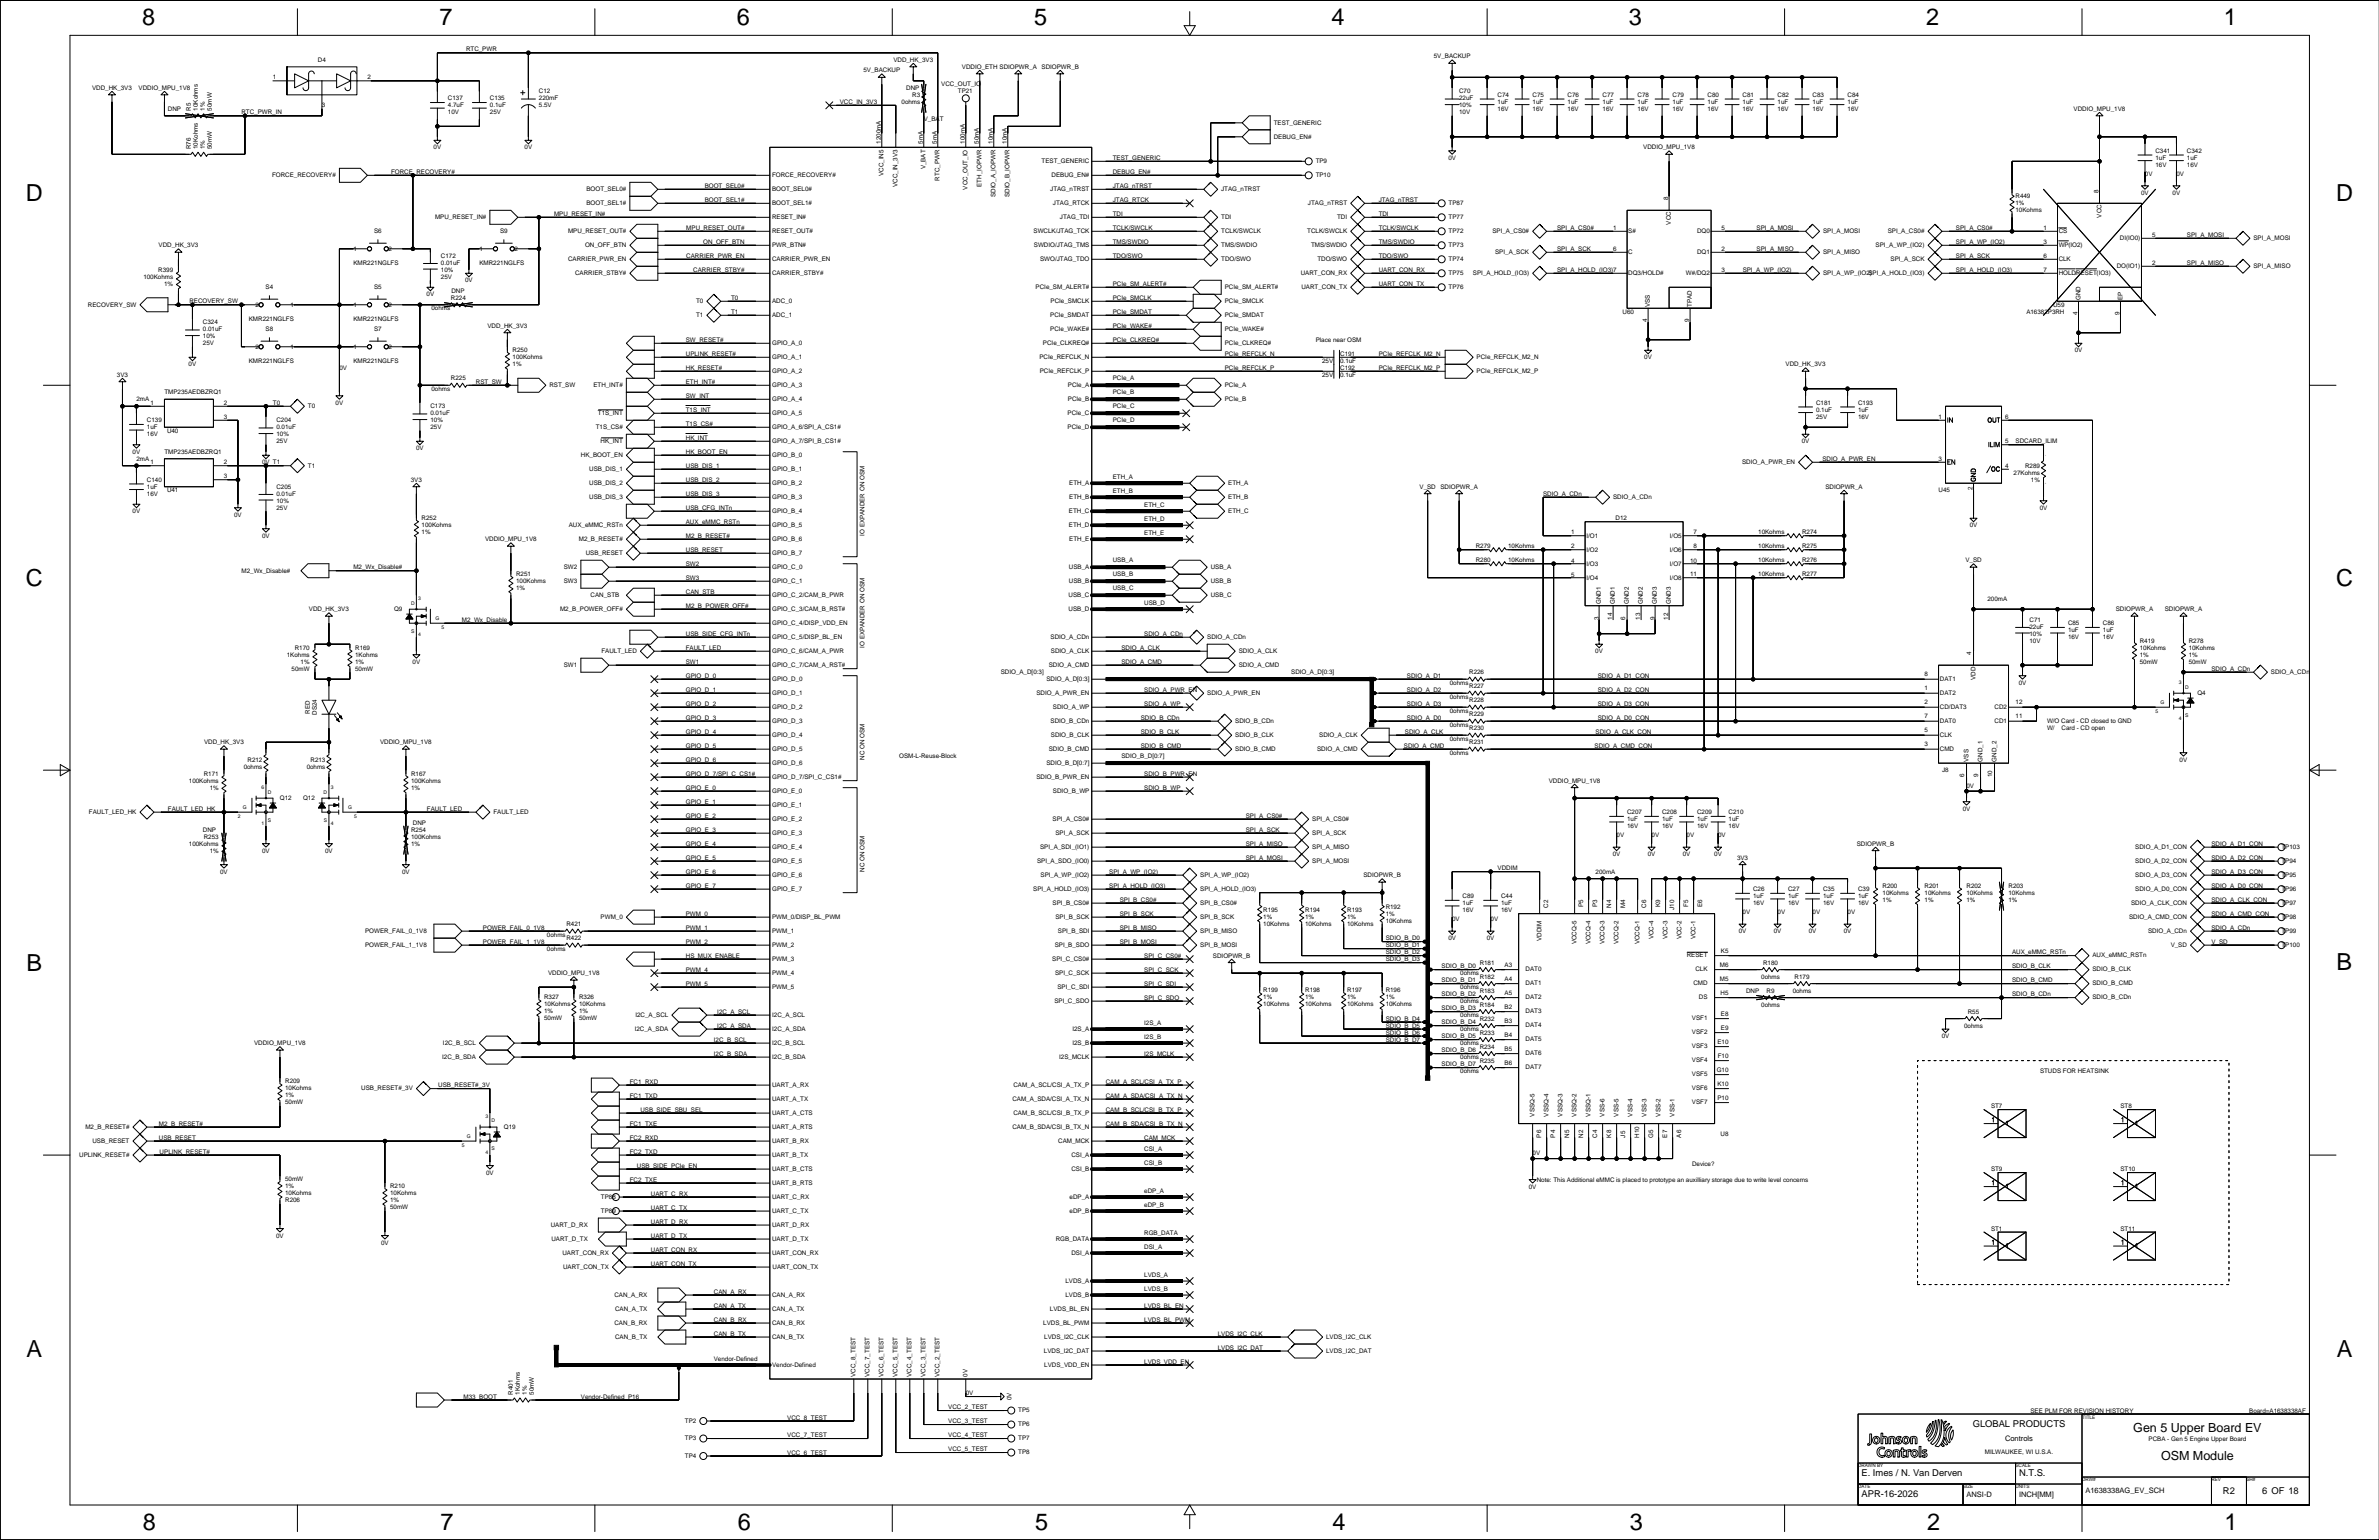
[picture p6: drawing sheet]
<svg xmlns="http://www.w3.org/2000/svg" width="863mm" height="559mm" viewBox="0 0 863 559" stroke-linecap="round" stroke-linejoin="round" font-family="sans-serif">
<defs><g id="words">
<g font-size="8.5">
<text x="51.5" y="9.1">8</text>
<text x="159.4" y="9.1">7</text>
<text x="267.3" y="9.1">6</text>
<text x="375.3" y="9.1">5</text>
<text x="483.2" y="9.1">4</text>
<text x="591.1" y="9.1">3</text>
<text x="699" y="9.1">2</text>
<text x="806.9" y="9.1">1</text>
<text x="9.4" y="73.1">D</text>
<text x="847.7" y="73">D</text>
<text x="9.4" y="212.7">C</text>
<text x="847.7" y="212.6">C</text>
<text x="9.7" y="352.2">B</text>
<text x="847.9" y="352.1">B</text>
<text x="9.7" y="492.3">A</text>
<text x="847.9" y="492.2">A</text>
<text x="51.9" y="555.3">8</text>
<text x="159.8" y="555.3">7</text>
<text x="267.7" y="555.3">6</text>
<text x="375.6" y="555.3">5</text>
<text x="483.5" y="555.3">4</text>
<text x="591.4" y="555.3">3</text>
<text x="699.3" y="555.3">2</text>
<text x="807.2" y="555.3">1</text>
</g>
<g font-size="4.5">
<text x="774.1" y="519.5">Gen 5 Upper Board EV</text>
<text x="784.2" y="529.7">OSM Module</text>
</g>
<g font-size="3.4">
<text x="715.8" y="517.9">GLOBAL PRODUCTS</text>
<text x="675.5" y="535.7">E. Imes / N. Van Derven</text>
<text x="732.6" y="535.7">N.T.S.</text>
<text x="675.5" y="543.3">APR-16-2026</text>
<text x="806.6" y="542">R2</text>
<text x="820.9" y="542">6 OF 18</text>
</g>
<g font-size="2.7">
<text x="727.6" y="522.8">Controls</text>
<text x="713.6" y="543.1">ANSI-D</text>
<text x="732.6" y="543.1">INCH[MM]</text>
<text x="756.7" y="541.8">A1638338AG_EV_SCH</text>
</g>
<g font-size="2.5">
<text x="706.5" y="152.7">IN</text>
<text x="721.1" y="152.7">OUT</text>
<text x="721.4" y="161.6">ILIM</text>
<text x="706.5" y="167.9">EN</text>
<text x="720.8" y="170.5">/OC</text>
<text x="716.5" y="174.8" transform="rotate(-90 716.5 174.8)">GND</text>
<text x="722.5" y="406.6">1</text>
<text x="727.5" y="407.9">1</text>
<text x="769.4" y="406.6">1</text>
<text x="774.5" y="407.9">1</text>
<text x="722.5" y="429.5">1</text>
<text x="727.5" y="430.8">1</text>
<text x="769.4" y="429.5">1</text>
<text x="774.5" y="430.8">1</text>
<text x="722.5" y="451.1">1</text>
<text x="727.5" y="452.3">1</text>
<text x="769.4" y="451.1">1</text>
<text x="774.5" y="452.3">1</text>
</g>
<g font-size="2.3">
<text x="115.4" y="22.5">D4</text>
<text x="169.1" y="18.7">RTC_PWR</text>
<text x="324.2" y="22.5">VDD_HK_3V3</text>
<text x="520.3" y="21.2">5V_BACKUP</text>
<text x="99" y="28.8">1</text>
<text x="133.3" y="28.8">2</text>
<text x="313.3" y="26.3">5V_BACKUP</text>
<text x="349" y="25">VDDIO_ETH SDIOPWR_A</text>
<text x="377.9" y="25">SDIOPWR_B</text>
<text x="33.4" y="32.6">VDD_HK_3V3</text>
<text x="50.3" y="32.6">VDDIO_MPU_1V8</text>
<text x="195.5" y="33.8">C12</text>
<text x="328.9" y="32.6">DNP</text>
<text x="331" y="35.1">R3</text>
<text x="341.6" y="31.4">VCC_OUT_IO</text>
<text x="347.6" y="33.8">TP21</text>
<text x="529.5" y="33.8">C70</text>
<text x="543.4" y="35.1">C74</text>
<text x="556.1" y="35.1">C75</text>
<text x="568.8" y="35.1">C76</text>
<text x="581.5" y="35.1">C77</text>
<text x="594.2" y="35.1">C78</text>
<text x="606.9" y="35.1">C79</text>
<text x="619.6" y="35.1">C80</text>
<text x="632.3" y="35.1">C81</text>
<text x="645" y="35.1">C82</text>
<text x="657.7" y="35.1">C83</text>
<text x="670.4" y="35.1">C84</text>
<text x="60.9" y="40.2">DNP</text>
<text x="69.2" y="40.1" transform="rotate(-90 69.2 40.1)">R5</text>
<text x="71.8" y="40.1" transform="rotate(-90 71.8 40.1)">10Kohms</text>
<text x="74.3" y="40.1" transform="rotate(-90 74.3 40.1)">1%</text>
<text x="76.9" y="40.1" transform="rotate(-90 76.9 40.1)">50mW</text>
<text x="87.6" y="41.5">RTC_PWR_IN</text>
<text x="116.8" y="39">3</text>
<text x="162.5" y="41.4">10V</text>
<text x="162.5" y="38.9">4.7uF</text>
<text x="162.5" y="36.4">C137</text>
<text x="177.8" y="36.4">C135</text>
<text x="177.8" y="38.9">0.1uF</text>
<text x="177.8" y="41.4">25V</text>
<text x="195.5" y="38.9">5.5V</text>
<text x="195.5" y="36.4">220mF</text>
<text x="304.7" y="37.7">VCC_IN_3V3</text>
<text x="327.1" y="37.6">0ohms</text>
<text x="529.5" y="38.9">10%</text>
<text x="529.5" y="36.4">22uF</text>
<text x="529.5" y="41.4">10V</text>
<text x="543.4" y="37.6">1uF</text>
<text x="543.4" y="40.2">16V</text>
<text x="556.1" y="40.2">16V</text>
<text x="556.1" y="37.6">1uF</text>
<text x="568.8" y="37.6">1uF</text>
<text x="568.8" y="40.2">16V</text>
<text x="581.5" y="40.2">16V</text>
<text x="581.5" y="37.6">1uF</text>
<text x="594.2" y="37.6">1uF</text>
<text x="594.2" y="40.2">16V</text>
<text x="606.9" y="40.2">16V</text>
<text x="606.9" y="37.6">1uF</text>
<text x="619.6" y="37.6">1uF</text>
<text x="619.6" y="40.2">16V</text>
<text x="632.3" y="37.6">1uF</text>
<text x="632.3" y="40.2">16V</text>
<text x="645" y="40.2">16V</text>
<text x="645" y="37.6">1uF</text>
<text x="657.7" y="37.6">1uF</text>
<text x="657.7" y="40.2">16V</text>
<text x="670.4" y="40.2">16V</text>
<text x="670.4" y="37.6">1uF</text>
<text x="752.5" y="40.3">VDDIO_MPU_1V8</text>
<text x="335.2" y="44">V_BAT</text>
<text x="462.2" y="45.2">TEST_GENERIC</text>
<text x="319.6" y="52.2" transform="rotate(-90 319.6 52.2)">1200mA</text>
<text x="334.8" y="52.2" transform="rotate(-90 334.8 52.2)">5mA</text>
<text x="339.9" y="52.2" transform="rotate(-90 339.9 52.2)">5mA</text>
<text x="350" y="52.2" transform="rotate(-90 350 52.2)">100mA</text>
<text x="355.1" y="52.2" transform="rotate(-90 355.1 52.2)">50mA</text>
<text x="360.2" y="52.2" transform="rotate(-90 360.2 52.2)">10mA</text>
<text x="365.3" y="52.2" transform="rotate(-90 365.3 52.2)">10mA</text>
<text x="462.2" y="50.3">DEBUG_EN#</text>
<text x="69.2" y="54.1" transform="rotate(-90 69.2 54.1)">R76</text>
<text x="71.8" y="54.1" transform="rotate(-90 71.8 54.1)">10Kohms</text>
<text x="74.3" y="54.1" transform="rotate(-90 74.3 54.1)">1%</text>
<text x="76.9" y="54.1" transform="rotate(-90 76.9 54.1)">50mW</text>
<text x="157.3" y="54.2">0V</text>
<text x="190.3" y="54.2">0V</text>
<text x="377.9" y="59.2">TEST_GENERIC</text>
<text x="403.8" y="58">TEST_GENERIC</text>
<text x="477.4" y="59.2">TP9</text>
<text x="525.5" y="58">0V</text>
<text x="596.3" y="54.2">VDDIO_MPU_1V8</text>
<text x="782.1" y="57.9">1uF</text>
<text x="782.1" y="55.4">C341</text>
<text x="793.6" y="57.9">1uF</text>
<text x="793.6" y="55.4">C342</text>
<text x="98.7" y="64.3">FORCE_RECOVERY#</text>
<text x="141.9" y="63.1">FORCE_RECOVERY#</text>
<text x="280.2" y="64.3">FORCE_RECOVERY#</text>
<text x="320.6" y="63.9" transform="rotate(-90 320.6 63.9)">VCC_IN5</text>
<text x="335.9" y="61.5" transform="rotate(-90 335.9 61.5)">V_BAT</text>
<text x="341" y="65.5" transform="rotate(-90 341 65.5)">RTC_PWR</text>
<text x="381.6" y="64.3">DEBUG_EN#</text>
<text x="403.8" y="63.1">DEBUG_EN#</text>
<text x="477.4" y="64.3">TP10</text>
<text x="778.3" y="63.7">0V</text>
<text x="782.1" y="60.5">16V</text>
<text x="789.8" y="63.7">0V</text>
<text x="793.6" y="60.5">16V</text>
<text x="212.8" y="69.4">BOOT_SEL0#</text>
<text x="255.7" y="68.2">BOOT_SEL0#</text>
<text x="280.2" y="69.4">BOOT_SEL0#</text>
<text x="325.7" y="67.9" transform="rotate(-90 325.7 67.9)">VCC_IN_3V3</text>
<text x="351.1" y="68.8" transform="rotate(-90 351.1 68.8)">VCC_OUT_IO</text>
<text x="356.2" y="67.8" transform="rotate(-90 356.2 67.8)">ETH_IOPWR</text>
<text x="361.3" y="71.5" transform="rotate(-90 361.3 71.5)">SDIO_A_IOPWR</text>
<text x="366.4" y="71.5" transform="rotate(-90 366.4 71.5)">SDIO_B_IOPWR</text>
<text x="381.1" y="69.4">JTAG_nTRST</text>
<text x="403.8" y="68.2">JTAG_nTRST</text>
<text x="443.1" y="69.4">JTAG_nTRST</text>
<text x="731.4" y="71.9">R449</text>
<text x="761.4" y="70" transform="rotate(-90 761.4 70)">8</text>
<text x="776.9" y="70.7">0V</text>
<text x="788.4" y="70.7">0V</text>
<text x="212.8" y="74.4">BOOT_SEL1#</text>
<text x="255.7" y="73.3">BOOT_SEL1#</text>
<text x="280.2" y="74.4">BOOT_SEL1#</text>
<text x="382.1" y="74.4">JTAG_RTCK</text>
<text x="403.8" y="73.3">JTAG_RTCK</text>
<text x="474.6" y="74.4">JTAG_nTRST</text>
<text x="500.3" y="73.3">JTAG_nTRST</text>
<text x="525.7" y="74.4">TP87</text>
<text x="605.3" y="72.5" transform="rotate(-90 605.3 72.5)">8</text>
<text x="731.4" y="77">10Kohms</text>
<text x="731.4" y="74.4">1%</text>
<text x="157.9" y="79.5">MPU_RESET_IN#</text>
<text x="201" y="78.3">MPU_RESET_IN#</text>
<text x="249" y="83.4">MPU_RESET_OUT#</text>
<text x="280.2" y="79.5">RESET_IN#</text>
<text x="384.6" y="79.5">JTAG_TDI</text>
<text x="403.8" y="78.3">TDI</text>
<text x="403.8" y="83.4">TCLK/SWCLK</text>
<text x="443.1" y="79.5">TDI</text>
<text x="485.2" y="79.5">TDI</text>
<text x="500.3" y="78.3">TDI</text>
<text x="500.3" y="83.4">TCLK/SWCLK</text>
<text x="525.7" y="79.5">TP77</text>
<text x="565" y="83.4">SPI_A_CS0#</text>
<text x="585.3" y="83.4">1</text>
<text x="606.3" y="81.5" transform="rotate(-90 606.3 81.5)">VCC</text>
<text x="624.7" y="83.4">5</text>
<text x="637.4" y="83.4">SPI_A_MOSI</text>
<text x="709.7" y="83.4">SPI_A_CS0#</text>
<text x="741.5" y="83.4">1</text>
<text x="762.5" y="79" transform="rotate(-90 762.5 79)">VCC</text>
<text x="57.5" y="89.8">VDD_HK_3V3</text>
<text x="135.7" y="84.7">S6</text>
<text x="181.5" y="84.7">S9</text>
<text x="206.1" y="84.6">MPU_RESET_OUT#</text>
<text x="212.3" y="89.7">ON_OFF_BTN</text>
<text x="255.2" y="88.5">ON_OFF_BTN</text>
<text x="280.2" y="84.6">RESET_OUT#</text>
<text x="280.2" y="89.7">PWR_BTN#</text>
<text x="375" y="84.6">SWCLK/JTAG_TCK</text>
<text x="375.2" y="89.7">SWDIO/JTAG_TMS</text>
<text x="403.8" y="88.5">TMS/SWDIO</text>
<text x="443.1" y="89.7">TMS/SWDIO</text>
<text x="443.1" y="84.6">TCLK/SWCLK</text>
<text x="474.4" y="84.6">TCLK/SWCLK</text>
<text x="475.8" y="89.7">TMS/SWDIO</text>
<text x="500.3" y="88.5">TMS/SWDIO</text>
<text x="525.7" y="84.6">TP72</text>
<text x="525.7" y="89.7">TP73</text>
<text x="541.5" y="84.6">SPI_A_CS0#</text>
<text x="590.8" y="84.6">S#</text>
<text x="615.8" y="84.6">DQ0</text>
<text x="661.5" y="84.6">SPI_A_MOSI</text>
<text x="680.6" y="89.7">SPI_A_WP_(IO2)</text>
<text x="685" y="84.6">SPI_A_CS0#</text>
<text x="709.7" y="88.5">SPI_A_WP_(IO2)</text>
<text x="741.5" y="88.5">3</text>
<text x="747" y="84.6">CS</text>
<text x="747" y="89.7">WP(IO2)</text>
<text x="769.2" y="87.1">DI(IO0)</text>
<text x="780.9" y="85.9">5</text>
<text x="793.6" y="85.9">SPI_A_MOSI</text>
<text x="817.7" y="87.1">SPI_A_MOSI</text>
<text x="128.2" y="91">1</text>
<text x="140.9" y="91">2</text>
<text x="160" y="93.5">C172</text>
<text x="174" y="91">1</text>
<text x="186.6" y="91">2</text>
<text x="206.1" y="94.8">CARRIER_PWR_EN</text>
<text x="249" y="93.6">CARRIER_PWR_EN</text>
<text x="280.2" y="94.8">CARRIER_PWR_EN</text>
<text x="377.4" y="94.8">SWO/JTAG_TDO</text>
<text x="403.8" y="93.6">TDO/SWO</text>
<text x="443.1" y="94.8">TDO/SWO</text>
<text x="478" y="94.8">TDO/SWO</text>
<text x="500.3" y="93.6">TDO/SWO</text>
<text x="525.7" y="94.8">TP74</text>
<text x="542.5" y="92.2">SPI_A_SCK</text>
<text x="565" y="91">SPI_A_SCK</text>
<text x="585.3" y="91">6</text>
<text x="590.8" y="92.2">C</text>
<text x="615.8" y="92.2">DQ1</text>
<text x="624.7" y="91">2</text>
<text x="637.4" y="91">SPI_A_MISO</text>
<text x="661.5" y="92.2">SPI_A_MISO</text>
<text x="686" y="94.8">SPI_A_SCK</text>
<text x="709.7" y="93.6">SPI_A_SCK</text>
<text x="741.5" y="93.6">6</text>
<text x="747" y="94.8">CLK</text>
<text x="52" y="101.1">100Kohms</text>
<text x="57.4" y="98.6">R399</text>
<text x="128.2" y="96.1">KMR221NGLFS</text>
<text x="160" y="98.6">10%</text>
<text x="160" y="101.1">25V</text>
<text x="160" y="96">0.01uF</text>
<text x="174" y="96.1">KMR221NGLFS</text>
<text x="208.7" y="99.8">CARRIER_STBY#</text>
<text x="251.6" y="98.6">CARRIER_STBY#</text>
<text x="280.2" y="99.8">CARRIER_STBY#</text>
<text x="472" y="99.8">UART_CON_RX</text>
<text x="500.3" y="98.6">UART_CON_RX</text>
<text x="525.7" y="99.8">TP75</text>
<text x="534.5" y="99.8">SPI_A_HOLD_(IO3)</text>
<text x="565" y="98.6">SPI_A_HOLD_(IO3)7</text>
<text x="590.8" y="99.8">DQ3/HOLD#</text>
<text x="611.8" y="99.8">W#/DQ2</text>
<text x="624.7" y="98.6">3</text>
<text x="632.4" y="98.6">SPI_A_WP_(IO2)</text>
<text x="661.5" y="99.8">SPI_A_WP_(IO2)</text>
<text x="678" y="99.8">SPI_A_HOLD_(IO3)</text>
<text x="709.7" y="98.6">SPI_A_HOLD_(IO3)</text>
<text x="741.5" y="98.6">7</text>
<text x="747" y="99.8">HOLD/RESET(IO3)</text>
<text x="768.1" y="97.3">DO(IO1)</text>
<text x="780.9" y="96.1">2</text>
<text x="793.6" y="96.1">SPI_A_MISO</text>
<text x="817.7" y="97.3">SPI_A_MISO</text>
<text x="59.6" y="103.7">1%</text>
<text x="96.4" y="105">S4</text>
<text x="135.7" y="105">S5</text>
<text x="154.8" y="107.5">0V</text>
<text x="163.8" y="106.3">DNP</text>
<text x="168.8" y="102.5">0V</text>
<text x="375.8" y="104.9">PCIe_SM_ALERT#</text>
<text x="403.8" y="103.7">PCIe_SM_ALERT#</text>
<text x="444.4" y="104.9">PCIe_SM_ALERT#</text>
<text x="472.2" y="104.9">UART_CON_TX</text>
<text x="500.3" y="103.7">UART_CON_TX</text>
<text x="525.7" y="104.9">TP76</text>
<text x="31.9" y="111.3">RECOVERY_SW</text>
<text x="68.7" y="110.1">RECOVERY_SW</text>
<text x="92.7" y="111.3">2</text>
<text x="105.4" y="111.3">1</text>
<text x="128.2" y="111.3">1</text>
<text x="140.9" y="111.3">2</text>
<text x="156.6" y="112.6">0ohms</text>
<text x="163.6" y="108.8">R224</text>
<text x="252.6" y="110">T0</text>
<text x="265.3" y="108.8">T0</text>
<text x="265.3" y="113.9">T1</text>
<text x="280.2" y="110">ADC_0</text>
<text x="381.2" y="110">PCIe_SMCLK</text>
<text x="403.8" y="108.8">PCIe_SMCLK</text>
<text x="403.8" y="113.9">PCIe_SMDAT</text>
<text x="444.4" y="110">PCIe_SMCLK</text>
<text x="588.8" y="113.9">U60</text>
<text x="598.7" y="111.4" transform="rotate(-90 598.7 111.4)">VSS</text>
<text x="613.9" y="111.4" transform="rotate(-90 613.9 111.4)">TPAD</text>
<text x="735.3" y="113.9">A16382P3RH</text>
<text x="745" y="111.3">U59</text>
<text x="754.9" y="108.9" transform="rotate(-90 754.9 108.9)">GND</text>
<text x="770.1" y="108.9" transform="rotate(-90 770.1 108.9)">EP</text>
<text x="73.6" y="117.6">C324</text>
<text x="90.3" y="116.4">KMR221NGLFS</text>
<text x="128.2" y="116.4">KMR221NGLFS</text>
<text x="176.9" y="119">VDD_HK_3V3</text>
<text x="252.6" y="115.1">T1</text>
<text x="280.2" y="115.1">ADC_1</text>
<text x="381.1" y="115.1">PCIe_SMDAT</text>
<text x="403.8" y="119">PCIe_WAKE#</text>
<text x="444.4" y="115.1">PCIe_SMDAT</text>
<text x="597.6" y="116.9" transform="rotate(-90 597.6 116.9)">4</text>
<text x="612.9" y="116.9" transform="rotate(-90 612.9 116.9)">9</text>
<text x="753.8" y="114.4" transform="rotate(-90 753.8 114.4)">4</text>
<text x="769.1" y="114.4" transform="rotate(-90 769.1 114.4)">9</text>
<text x="73.6" y="125.2">25V</text>
<text x="73.6" y="122.7">10%</text>
<text x="73.6" y="120.2">0.01uF</text>
<text x="96.4" y="120.2">S8</text>
<text x="135.7" y="120.2">S7</text>
<text x="248.9" y="124">SW_RESET#</text>
<text x="280.2" y="125.2">GPIO_A_0</text>
<text x="378.4" y="125.2">PCIe_CLKREQ#</text>
<text x="381.1" y="120.2">PCIe_WAKE#</text>
<text x="403.8" y="124">PCIe_CLKREQ#</text>
<text x="444.4" y="120.2">PCIe_WAKE#</text>
<text x="444.4" y="125.2">PCIe_CLKREQ#</text>
<text x="477.4" y="124">Place near OSM</text>
<text x="90.3" y="131.7">KMR221NGLFS</text>
<text x="92.7" y="126.5">2</text>
<text x="105.4" y="126.5">1</text>
<text x="128.2" y="131.7">KMR221NGLFS</text>
<text x="128.2" y="126.5">1</text>
<text x="140.9" y="126.5">2</text>
<text x="186" y="130.3">100Kohms</text>
<text x="186" y="127.8">R250</text>
<text x="248.9" y="129.1">UPLINK_RESET#</text>
<text x="280.2" y="130.3">GPIO_A_1</text>
<text x="377.2" y="130.3">PCIe_REFCLK_N</text>
<text x="444.4" y="129.1">PCIe_REFCLK_N</text>
<text x="479.7" y="131.6">25V</text>
<text x="486.3" y="131.6">0.1uF</text>
<text x="486.3" y="129">C191</text>
<text x="500.3" y="129.1">PCIe_REFCLK_M2_N</text>
<text x="535.8" y="130.3">PCIe_REFCLK_M2_N</text>
<text x="596.6" y="130.4">0V</text>
<text x="752.8" y="127.9">0V</text>
<text x="42.4" y="136.7">3V3</text>
<text x="68.4" y="132.9">0V</text>
<text x="123.2" y="134.2">0V</text>
<text x="186" y="132.9">1%</text>
<text x="248.9" y="134.2">HK_RESET#</text>
<text x="280.2" y="135.4">GPIO_A_2</text>
<text x="377.3" y="135.4">PCIe_REFCLK_P</text>
<text x="444.4" y="134.2">PCIe_REFCLK_P</text>
<text x="479.7" y="136.7">25V</text>
<text x="486.3" y="136.7">0.1uF</text>
<text x="486.3" y="134.1">C192</text>
<text x="500.3" y="134.2">PCIe_REFCLK_M2_P</text>
<text x="535.8" y="135.4">PCIe_REFCLK_M2_P</text>
<text x="647.9" y="132.9">VDD_HK_3V3</text>
<text x="59.7" y="143.1">TMP235AEDBZRQ1</text>
<text x="156.6" y="141.8">0ohms</text>
<text x="163.6" y="138">R225</text>
<text x="172.7" y="139.3">RST_SW</text>
<text x="199.3" y="140.5">RST_SW</text>
<text x="215.3" y="140.5">ETH_INT#</text>
<text x="248.9" y="139.3">ETH_INT#</text>
<text x="280.2" y="140.5">GPIO_A_3</text>
<text x="387.5" y="140.5">PCIe_A</text>
<text x="403.8" y="138">PCIe_A</text>
<text x="403.8" y="143.1">PCIe_B</text>
<text x="444.4" y="140.5">PCIe_A</text>
<text x="49.5" y="145.6">2mA</text>
<text x="54.6" y="146.9">1</text>
<text x="81.3" y="146.9">2</text>
<text x="99" y="146.9">T0</text>
<text x="111.7" y="148.1">T0</text>
<text x="121.8" y="146.9">0V</text>
<text x="156.2" y="148.1">C173</text>
<text x="248.9" y="144.4">SW_INT</text>
<text x="248.9" y="149.4">T1S_INT</text>
<text x="280.2" y="145.6">GPIO_A_4</text>
<text x="387.5" y="145.6">PCIe_B</text>
<text x="403.8" y="148.2">PCIe_C</text>
<text x="444.4" y="145.6">PCIe_B</text>
<text x="659" y="149.4">0.1uF</text>
<text x="659" y="146.8">C181</text>
<text x="674.2" y="146.8">C193</text>
<text x="674.2" y="149.4">1uF</text>
<text x="53.3" y="153.2">C139</text>
<text x="53.3" y="155.7">1uF</text>
<text x="81.3" y="152">3</text>
<text x="100.3" y="155.7">0.01uF</text>
<text x="100.3" y="153.2">C204</text>
<text x="156.2" y="153.2">10%</text>
<text x="156.2" y="150.6">0.01uF</text>
<text x="156.2" y="155.7">25V</text>
<text x="216.2" y="155.7">T1S_CS#</text>
<text x="216.9" y="150.6">T1S_INT</text>
<text x="248.9" y="154.5">T1S_CS#</text>
<text x="280.2" y="150.6">GPIO_A_5</text>
<text x="280.2" y="155.7">GPIO_A_6/SPI_A_CS1#</text>
<text x="387.4" y="150.6">PCIe_C</text>
<text x="387.4" y="155.7">PCIe_D</text>
<text x="403.8" y="153.2">PCIe_D</text>
<text x="659" y="151.9">25V</text>
<text x="674.2" y="151.9">16V</text>
<text x="703.4" y="152">1</text>
<text x="727.6" y="152">6</text>
<text x="53.3" y="158.2">16V</text>
<text x="60.6" y="157.1">U40</text>
<text x="100.3" y="158.2">10%</text>
<text x="100.3" y="160.8">25V</text>
<text x="218" y="160.8">HK_INT</text>
<text x="248.9" y="159.6">HK_INT</text>
<text x="280.2" y="160.8">GPIO_A_7/SPI_B_CS1#</text>
<text x="653.8" y="160.9">0V</text>
<text x="727.6" y="160.9">5</text>
<text x="731.4" y="160.9">SDCARD_ILIM</text>
<text x="48.1" y="164.7">0V</text>
<text x="49.5" y="167.2">2mA</text>
<text x="59.7" y="164.7">TMP235AEDBZRQ1</text>
<text x="151" y="163.4">0V</text>
<text x="210.8" y="165.9">HK_BOOT_EN</text>
<text x="248.9" y="164.7">HK_BOOT_EN</text>
<text x="280.2" y="165.9">GPIO_B_0</text>
<text x="661.3" y="167.2">SDIO_A_PWR_EN</text>
<text x="703.4" y="167.2">3</text>
<text x="54.6" y="168.5">1</text>
<text x="81.3" y="173.6">3</text>
<text x="81.3" y="168.5">2</text>
<text x="95.1" y="168.5">0V T1</text>
<text x="111.7" y="169.7">T1</text>
<text x="213.8" y="170.9">USB_DIS_1</text>
<text x="248.9" y="169.7">USB_DIS_1</text>
<text x="280.2" y="170.9">GPIO_B_1</text>
<text x="403.8" y="173.8">ETH_A</text>
<text x="632.1" y="168.4">SDIO_A_PWR_EN</text>
<text x="727.6" y="169.7">4</text>
<text x="730.7" y="172.2">27Kohms</text>
<text x="734.8" y="169.7">R289</text>
<text x="53.3" y="179.8">16V</text>
<text x="53.3" y="177.3">1uF</text>
<text x="53.3" y="174.8">C140</text>
<text x="60.6" y="178.6">U41</text>
<text x="100.3" y="179.8">0.01uF</text>
<text x="100.3" y="177.3">C205</text>
<text x="149.1" y="174.8">3V3</text>
<text x="213.8" y="176">USB_DIS_2</text>
<text x="248.9" y="174.8">USB_DIS_2</text>
<text x="248.9" y="179.9">USB_DIS_3</text>
<text x="280.2" y="176">GPIO_B_2</text>
<text x="388" y="176">ETH_A</text>
<text x="403.8" y="178.9">ETH_B</text>
<text x="445.7" y="176">ETH_A</text>
<text x="515.1" y="177.4">V_SD</text>
<text x="522.7" y="177.4">SDIOPWR_A</text>
<text x="559.9" y="179.9">SDIO_A_CDn</text>
<text x="662.3" y="177.4">SDIOPWR_A</text>
<text x="703.4" y="178.6">U45</text>
<text x="715.7" y="177.9" transform="rotate(-90 715.7 177.9)">2</text>
<text x="737" y="174.8">1%</text>
<text x="100.3" y="182.4">10%</text>
<text x="100.3" y="184.9">25V</text>
<text x="213.8" y="181.1">USB_DIS_3</text>
<text x="248.9" y="185">USB_CFG_INTn</text>
<text x="280.2" y="181.1">GPIO_B_3</text>
<text x="388" y="181.1">ETH_B</text>
<text x="415.2" y="184">ETH_C</text>
<text x="445.7" y="181.1">ETH_B</text>
<text x="585.3" y="181.1">SDIO_A_CDn</text>
<text x="740.1" y="185">0V</text>
<text x="48.1" y="186.3">0V</text>
<text x="85" y="187.5">0V</text>
<text x="153" y="188.7">R252</text>
<text x="153" y="191.3">100Kohms</text>
<text x="206.4" y="191.3">AUX_eMMC_RSTn</text>
<text x="248.9" y="190.1">AUX_eMMC_RSTn</text>
<text x="280.2" y="186.2">GPIO_B_4</text>
<text x="280.2" y="191.3">GPIO_B_5</text>
<text x="387.9" y="186.2">ETH_C</text>
<text x="387.9" y="191.3">ETH_D</text>
<text x="415.2" y="189">ETH_D</text>
<text x="445.7" y="186.2">ETH_C</text>
<text x="586.3" y="188.8">D12</text>
<text x="714.7" y="191.3">0V</text>
<text x="95.1" y="195.2">0V</text>
<text x="153" y="193.8">1%</text>
<text x="176" y="196.4">VDDIO_MPU_1V8</text>
<text x="210" y="196.3">M2_B_RESET#</text>
<text x="248.9" y="195.1">M2_B_RESET#</text>
<text x="280.2" y="196.3">GPIO_B_6</text>
<text x="313.7" y="194.4" transform="rotate(-90 313.7 194.4)">IO EXPANDER ON OSM</text>
<text x="388" y="196.3">ETH_E</text>
<text x="415.2" y="194.1">ETH_E</text>
<text x="570.1" y="193.9">1</text>
<text x="575.7" y="195.1">I/O1</text>
<text x="605.9" y="195.1">I/O5</text>
<text x="614.6" y="193.6">7</text>
<text x="638" y="193.8">10Kohms</text>
<text x="653.9" y="193.8">R274</text>
<text x="212.5" y="201.4">USB_RESET</text>
<text x="248.9" y="200.2">USB_RESET</text>
<text x="280.2" y="201.4">GPIO_B_7</text>
<text x="535.5" y="198.9">R279</text>
<text x="535.5" y="204">R280</text>
<text x="547.2" y="198.9">10Kohms</text>
<text x="547.2" y="204">10Kohms</text>
<text x="570.1" y="198.7">2</text>
<text x="575.7" y="200.1">I/O2</text>
<text x="605.9" y="200.1">I/O6</text>
<text x="614.6" y="199">8</text>
<text x="638" y="198.9">10Kohms</text>
<text x="638" y="204">10Kohms</text>
<text x="653.9" y="198.9">R275</text>
<text x="653.9" y="204">R276</text>
<text x="87.6" y="207.8">M2_Wx_Disable#</text>
<text x="128.2" y="206.6">M2_Wx_Disable#</text>
<text x="187.3" y="209">R251</text>
<text x="204.6" y="206.5">SW2</text>
<text x="248.9" y="205.3">SW2</text>
<text x="280.2" y="206.5">GPIO_C_0</text>
<text x="387.9" y="206.5">USB_A</text>
<text x="403.8" y="204">USB_A</text>
<text x="403.8" y="209.1">USB_B</text>
<text x="439.3" y="206.5">USB_A</text>
<text x="570.1" y="204.3">4</text>
<text x="570.1" y="209.4">5</text>
<text x="575.7" y="205.2">I/O3</text>
<text x="605.9" y="205.2">I/O7</text>
<text x="613.3" y="208.9">11</text>
<text x="613.3" y="204.3">10</text>
<text x="638" y="209">10Kohms</text>
<text x="653.9" y="209">R277</text>
<text x="713.2" y="204">V_SD</text>
<text x="187.3" y="211.6">100Kohms</text>
<text x="187.3" y="214.1">1%</text>
<text x="204.6" y="211.6">SW3</text>
<text x="248.9" y="215.5">CAN_STB</text>
<text x="248.9" y="210.4">SW3</text>
<text x="280.2" y="211.6">GPIO_C_1</text>
<text x="387.9" y="211.6">USB_B</text>
<text x="403.8" y="214.2">USB_C</text>
<text x="439.3" y="211.6">USB_B</text>
<text x="575.7" y="210.3">I/O4</text>
<text x="605.9" y="210.3">I/O8</text>
<text x="112.1" y="221.8">VDD_HK_3V3</text>
<text x="143" y="221.8">Q9</text>
<text x="203.2" y="221.7">M2_B_POWER_OFF#</text>
<text x="214.3" y="216.7">CAN_STB</text>
<text x="248.9" y="220.5">M2_B_POWER_OFF#</text>
<text x="280.2" y="216.7">GPIO_C_2/CAM_B_PWR</text>
<text x="280.2" y="221.7">GPIO_C_3/CAM_B_RST#</text>
<text x="387.8" y="216.7">USB_C</text>
<text x="387.8" y="221.7">USB_D</text>
<text x="415.2" y="219.5">USB_D</text>
<text x="439.3" y="216.7">USB_C</text>
<text x="580.9" y="219.3" transform="rotate(-90 580.9 219.3)">GND1</text>
<text x="586" y="219.3" transform="rotate(-90 586 219.3)">GND1</text>
<text x="591.1" y="219.3" transform="rotate(-90 591.1 219.3)">GND2</text>
<text x="596.2" y="219.3" transform="rotate(-90 596.2 219.3)">GND2</text>
<text x="601.3" y="219.3" transform="rotate(-90 601.3 219.3)">GND3</text>
<text x="606.3" y="219.3" transform="rotate(-90 606.3 219.3)">GND3</text>
<text x="721.2" y="218">200mA</text>
<text x="767.7" y="221.8">SDIOPWR_A</text>
<text x="785.5" y="221.8">SDIOPWR_A</text>
<text x="167.6" y="225.6">M2_Wx_Disable</text>
<text x="280.2" y="226.8">GPIO_C_4/DISP_VDD_EN</text>
<text x="580.1" y="224.9" transform="rotate(-90 580.1 224.9)">3</text>
<text x="584.9" y="224.9" transform="rotate(-90 584.9 224.9)">14</text>
<text x="589.8" y="224.9" transform="rotate(-90 589.8 224.9)">6</text>
<text x="595.1" y="224.9" transform="rotate(-90 595.1 224.9)">13</text>
<text x="600.4" y="224.9" transform="rotate(-90 600.4 224.9)">9</text>
<text x="605.3" y="224.9" transform="rotate(-90 605.3 224.9)">12</text>
<text x="736.4" y="225.5">C71</text>
<text x="750.4" y="226.8">C85</text>
<text x="763.1" y="226.8">C86</text>
<text x="248.9" y="230.7">USB_SIDE_CFG_INTn</text>
<text x="280.2" y="231.9">GPIO_C_5/DISP_BL_EN</text>
<text x="381.2" y="231.9">SDIO_A_CDn</text>
<text x="415.2" y="230.7">SDIO_A_CDn</text>
<text x="438.1" y="231.9">SDIO_A_CDn</text>
<text x="736.4" y="230.6">10%</text>
<text x="736.4" y="228.1">22uF</text>
<text x="736.4" y="233.2">10V</text>
<text x="750.4" y="229.4">1uF</text>
<text x="750.4" y="231.9">16V</text>
<text x="763.1" y="231.9">16V</text>
<text x="763.1" y="229.4">1uF</text>
<text x="776.4" y="233.2">R419</text>
<text x="794.2" y="233.2">R278</text>
<text x="104.1" y="238.2">1Kohms</text>
<text x="107" y="235.7">R170</text>
<text x="128.9" y="238.2">1Kohms</text>
<text x="128.9" y="235.7">R169</text>
<text x="218.3" y="237">FAULT_LED</text>
<text x="248.9" y="235.8">FAULT_LED</text>
<text x="280.2" y="237">GPIO_C_6/CAM_A_PWR</text>
<text x="313.7" y="235" transform="rotate(-90 313.7 235)">IO EXPANDER ON OSM</text>
<text x="381.3" y="237">SDIO_A_CLK</text>
<text x="406.9" y="235.8">SDIO_A_CLK</text>
<text x="449.5" y="237">SDIO_A_CLK</text>
<text x="578.9" y="237.1">0V</text>
<text x="715.2" y="237.6" transform="rotate(-90 715.2 237.6)">4</text>
<text x="776.4" y="238.2">1%</text>
<text x="776.4" y="235.7">10Kohms</text>
<text x="794.2" y="238.2">1%</text>
<text x="794.2" y="235.7">10Kohms</text>
<text x="105.8" y="243.3">50mW</text>
<text x="109.1" y="240.8">1%</text>
<text x="128.9" y="243.3">50mW</text>
<text x="128.9" y="240.8">1%</text>
<text x="149.7" y="240.9">0V</text>
<text x="204.6" y="242">SW1</text>
<text x="248.9" y="240.9">SW1</text>
<text x="248.9" y="245.9">GPIO_D_0</text>
<text x="280.2" y="242">GPIO_C_7/CAM_A_RST#</text>
<text x="363.1" y="244.7">SDIO_A_D[0:3]</text>
<text x="380.6" y="242">SDIO_A_CMD</text>
<text x="406.9" y="240.9">SDIO_A_CMD</text>
<text x="449.5" y="242">SDIO_A_CMD</text>
<text x="468.5" y="244.7">SDIO_A_D[0:3]</text>
<text x="510.5" y="245.9">SDIO_A_D1</text>
<text x="533.1" y="244.7">R226</text>
<text x="579.8" y="245.9">SDIO_A_D1_CON</text>
<text x="698.3" y="245.4">8</text>
<text x="776.4" y="240.8">50mW</text>
<text x="794.2" y="240.8">50mW</text>
<text x="802.5" y="243.4">SDIO_A_CDn</text>
<text x="824" y="244.6">SDIO_A_CDn</text>
<text x="248.9" y="251">GPIO_D_1</text>
<text x="280.2" y="247.1">GPIO_D_0</text>
<text x="379.7" y="247.1">SDIO_A_D[0:3]</text>
<text x="415.2" y="251">SDIO_A_PWR_EN</text>
<text x="510.5" y="251">SDIO_A_D2</text>
<text x="526.1" y="248.5">0ohms</text>
<text x="533.1" y="249.7">R227</text>
<text x="579.7" y="251">SDIO_A_D2_CON</text>
<text x="698.3" y="250.5">1</text>
<text x="703.9" y="247.1">DAT1</text>
<text x="716.8" y="246.7" transform="rotate(-90 716.8 246.7)">VDD</text>
<text x="732.5" y="248.5">0V</text>
<text x="248.9" y="256.1">GPIO_D_2</text>
<text x="280.2" y="252.2">GPIO_D_1</text>
<text x="280.2" y="257.3">GPIO_D_2</text>
<text x="376.1" y="252.2">SDIO_A_PWR_EN</text>
<text x="382.1" y="257.3">SDIO_A_WP</text>
<text x="415.2" y="256.1">SDIO_A_WP</text>
<text x="438.1" y="252.2">SDIO_A_PWR_EN</text>
<text x="510.5" y="256.1">SDIO_A_D3</text>
<text x="526.1" y="253.6">0ohms</text>
<text x="533.1" y="254.8">R228</text>
<text x="579.7" y="256.1">SDIO_A_D3_CON</text>
<text x="698.3" y="255.6">2</text>
<text x="703.9" y="252.2">DAT2</text>
<text x="703.9" y="257.3">CD/DAT3</text>
<text x="723.8" y="257.3">CD2</text>
<text x="731.4" y="255.6">12</text>
<text x="797.4" y="252.3">Q4</text>
<text x="112.4" y="259" transform="rotate(-90 112.4 259)">RED</text>
<text x="115" y="259.4" transform="rotate(-90 115 259.4)">DS24</text>
<text x="248.9" y="261.2">GPIO_D_3</text>
<text x="280.2" y="262.4">GPIO_D_3</text>
<text x="381.2" y="262.4">SDIO_B_CDn</text>
<text x="413.9" y="261.2">SDIO_B_CDn</text>
<text x="448.2" y="262.4">SDIO_B_CDn</text>
<text x="510.5" y="261.2">SDIO_A_D0</text>
<text x="526.1" y="263.7">0ohms</text>
<text x="526.1" y="258.6">0ohms</text>
<text x="533.1" y="259.9">R229</text>
<text x="579.8" y="261.2">SDIO_A_D0_CON</text>
<text x="698.3" y="260.7">7</text>
<text x="703.9" y="262.4">DAT0</text>
<text x="723.8" y="262.4">CD1</text>
<text x="731.4" y="260.7">11</text>
<text x="742.8" y="262.4">W/O Card - CD closed to GND</text>
<text x="248.9" y="266.2">GPIO_D_4</text>
<text x="280.2" y="267.4">GPIO_D_4</text>
<text x="381.3" y="267.4">SDIO_B_CLK</text>
<text x="413.9" y="266.2">SDIO_B_CLK</text>
<text x="448.2" y="267.4">SDIO_B_CLK</text>
<text x="478.7" y="267.4">SDIO_A_CLK</text>
<text x="509.8" y="266.2">SDIO_A_CLK</text>
<text x="526.1" y="268.8">0ohms</text>
<text x="533.1" y="265">R230</text>
<text x="579" y="266.2">SDIO_A_CLK_CON</text>
<text x="698.3" y="265.7">5</text>
<text x="703.9" y="267.4">CLK</text>
<text x="742.8" y="265">W/</text>
<text x="748.1" y="265">Card - CD open</text>
<text x="74" y="270.1">VDD_HK_3V3</text>
<text x="137.9" y="270.1">VDDIO_MPU_1V8</text>
<text x="248.9" y="271.3">GPIO_D_5</text>
<text x="280.2" y="272.5">GPIO_D_5</text>
<text x="313.7" y="275.7" transform="rotate(-90 313.7 275.7)">NC ON OSM</text>
<text x="326.3" y="275.1">OSM-L-Reuse-Block</text>
<text x="380.6" y="272.5">SDIO_B_CMD</text>
<text x="406.9" y="275.1">SDIO_B_D[0:7]</text>
<text x="413.9" y="271.3">SDIO_B_CMD</text>
<text x="448.2" y="272.5">SDIO_B_CMD</text>
<text x="477.9" y="272.5">SDIO_A_CMD</text>
<text x="509.4" y="271.3">SDIO_A_CMD</text>
<text x="526.1" y="273.9">0ohms</text>
<text x="533.1" y="270.1">R231</text>
<text x="578.6" y="271.3">SDIO_A_CMD_CON</text>
<text x="698.3" y="270.8">3</text>
<text x="703.9" y="272.5">CMD</text>
<text x="73.9" y="281.4">R171</text>
<text x="88.4" y="278.9">0ohms</text>
<text x="89.8" y="276.3">R212</text>
<text x="111.3" y="278.9">0ohms</text>
<text x="112.7" y="276.3">R213</text>
<text x="149.2" y="281.4">R167</text>
<text x="248.9" y="276.4">GPIO_D_6</text>
<text x="248.9" y="281.5">GPIO_D_7/SPI_C_CS1#</text>
<text x="280.2" y="277.6">GPIO_D_6</text>
<text x="379.7" y="277.6">SDIO_B_D[0:7]</text>
<text x="415.2" y="281.5">SDIO_B_PWR_EN</text>
<text x="704.7" y="280.2">J8</text>
<text x="714.3" y="276.4" transform="rotate(-90 714.3 276.4)">VSS</text>
<text x="719.3" y="276.4" transform="rotate(-90 719.3 276.4)">GND_1</text>
<text x="724.4" y="276.4" transform="rotate(-90 724.4 276.4)">GND_2</text>
<text x="790.9" y="276.4">0V</text>
<text x="68.5" y="284">100Kohms</text>
<text x="76.1" y="286.5">1%</text>
<text x="149.2" y="284">100Kohms</text>
<text x="149.2" y="286.5">1%</text>
<text x="248.9" y="286.6">GPIO_E_0</text>
<text x="280.2" y="282.7">GPIO_D_7/SPI_C_CS1#</text>
<text x="280.2" y="287.8">GPIO_E_0</text>
<text x="376.1" y="282.7">SDIO_B_PWR_EN</text>
<text x="382.1" y="287.8">SDIO_B_WP</text>
<text x="415.2" y="286.6">SDIO_B_WP</text>
<text x="562" y="284">VDDIO_MPU_1V8</text>
<text x="712.7" y="282" transform="rotate(-90 712.7 282)">6</text>
<text x="713.6" y="285.9">0V</text>
<text x="717.8" y="282" transform="rotate(-90 717.8 282)">9</text>
<text x="722.8" y="282" transform="rotate(-90 722.8 282)">10</text>
<text x="101.6" y="290.4">Q12</text>
<text x="110" y="290.4">Q12</text>
<text x="248.9" y="291.6">GPIO_E_1</text>
<text x="280.2" y="292.8">GPIO_E_1</text>
<text x="32.3" y="295.4">FAULT_LED_HK</text>
<text x="60.9" y="294.2">FAULT_LED_HK</text>
<text x="149.8" y="299.3">DNP</text>
<text x="154.9" y="294.2">FAULT_LED</text>
<text x="179" y="295.4">FAULT_LED</text>
<text x="248.9" y="296.7">GPIO_E_2</text>
<text x="280.2" y="297.9">GPIO_E_2</text>
<text x="382" y="297.9">SPI_A_CS0#</text>
<text x="452" y="296.7">SPI_A_CS0#</text>
<text x="476.1" y="297.9">SPI_A_CS0#</text>
<text x="590.4" y="295.4">C207</text>
<text x="590.4" y="297.9">1uF</text>
<text x="603.1" y="297.9">1uF</text>
<text x="603.1" y="295.4">C208</text>
<text x="615.8" y="295.4">C209</text>
<text x="615.8" y="297.9">1uF</text>
<text x="627.2" y="297.9">1uF</text>
<text x="627.2" y="295.4">C210</text>
<text x="712.2" y="294.2">0V</text>
<text x="73.6" y="301.8">DNP</text>
<text x="73.9" y="304.3">R253</text>
<text x="149.2" y="301.7">R254</text>
<text x="149.2" y="304.3">100Kohms</text>
<text x="248.9" y="301.8">GPIO_E_3</text>
<text x="280.2" y="303">GPIO_E_3</text>
<text x="383" y="303">SPI_A_SCK</text>
<text x="452" y="301.8">SPI_A_SCK</text>
<text x="476.1" y="303">SPI_A_SCK</text>
<text x="586.6" y="303.7">0V</text>
<text x="590.4" y="300.5">16V</text>
<text x="599.3" y="303.7">0V</text>
<text x="603.1" y="300.5">16V</text>
<text x="612" y="303.7">0V</text>
<text x="615.8" y="300.5">16V</text>
<text x="623.4" y="303.7">0V</text>
<text x="627.2" y="300.5">16V</text>
<text x="68.5" y="306.8">100Kohms</text>
<text x="76.1" y="309.3">1%</text>
<text x="95.1" y="309.4">0V</text>
<text x="118" y="309.4">0V</text>
<text x="149.2" y="306.8">1%</text>
<text x="248.9" y="306.9">GPIO_E_4</text>
<text x="248.9" y="312">GPIO_E_5</text>
<text x="280.2" y="308.1">GPIO_E_4</text>
<text x="377.4" y="308.1">SPI_A_SDI_(IO1)</text>
<text x="452" y="306.9">SPI_A_MISO</text>
<text x="452" y="312">SPI_A_MOSI</text>
<text x="476.1" y="308.1">SPI_A_MISO</text>
<text x="585.2" y="310.7">0V</text>
<text x="597.9" y="310.7">0V</text>
<text x="610.6" y="310.7">0V</text>
<text x="622" y="310.7">0V</text>
<text x="630.3" y="312">3V3</text>
<text x="673.8" y="306.9">SDIOPWR_B</text>
<text x="774.8" y="308.1">SDIO_A_D1_CON</text>
<text x="802.5" y="306.9">SDIO_A_D1_CON</text>
<text x="802.5" y="312">SDIO_A_D2_CON</text>
<text x="827.9" y="308.1">TP103</text>
<text x="79.9" y="317">0V</text>
<text x="145.9" y="317">0V</text>
<text x="248.9" y="317">GPIO_E_6</text>
<text x="280.2" y="313.2">GPIO_E_5</text>
<text x="313.7" y="316.3" transform="rotate(-90 313.7 316.3)">NC ON OSM</text>
<text x="376.3" y="313.2">SPI_A_SDO_(IO0)</text>
<text x="402.5" y="317">SPI_A_WP_(IO2)</text>
<text x="476.1" y="313.2">SPI_A_MOSI</text>
<text x="543.4" y="315.8">VDDIM</text>
<text x="579" y="317">200mA</text>
<text x="774.8" y="313.2">SDIO_A_D2_CON</text>
<text x="802.5" y="317">SDIO_A_D3_CON</text>
<text x="827.9" y="313.2">TP94</text>
<text x="248.9" y="322.1">GPIO_E_7</text>
<text x="280.2" y="318.2">GPIO_E_6</text>
<text x="280.2" y="323.3">GPIO_E_7</text>
<text x="374.9" y="323.3">SPI_A_HOLD_(IO3)</text>
<text x="377.6" y="318.2">SPI_A_WP_(IO2)</text>
<text x="402.5" y="322.1">SPI_A_HOLD_(IO3)</text>
<text x="435.5" y="318.2">SPI_A_WP_(IO2)</text>
<text x="435.5" y="323.3">SPI_A_HOLD_(IO3)</text>
<text x="494.7" y="318.3">SDIOPWR_B</text>
<text x="636.1" y="323.3">C26</text>
<text x="648.8" y="323.3">C27</text>
<text x="661.5" y="323.3">C35</text>
<text x="674.2" y="323.3">C39</text>
<text x="683.1" y="322">R200</text>
<text x="698.3" y="322">R201</text>
<text x="713.6" y="322">R202</text>
<text x="728.8" y="322">R203</text>
<text x="774.8" y="318.2">SDIO_A_D3_CON</text>
<text x="774.8" y="323.3">SDIO_A_D0_CON</text>
<text x="802.5" y="322.1">SDIO_A_D0_CON</text>
<text x="827.9" y="318.2">TP95</text>
<text x="827.9" y="323.3">TP96</text>
<text x="382" y="328.4">SPI_B_CS0#</text>
<text x="406.3" y="327.2">SPI_B_CS0#</text>
<text x="435.5" y="328.4">SPI_B_CS0#</text>
<text x="502.8" y="329.7">R192</text>
<text x="530.7" y="325.9">C89</text>
<text x="530.7" y="328.4">1uF</text>
<text x="544.7" y="328.4">1uF</text>
<text x="544.7" y="325.9">C44</text>
<text x="561.8" y="329.3" transform="rotate(-90 561.8 329.3)">C2</text>
<text x="574.5" y="329.2" transform="rotate(-90 574.5 329.2)">P5</text>
<text x="579.5" y="329.2" transform="rotate(-90 579.5 329.2)">P3</text>
<text x="584.6" y="329.3" transform="rotate(-90 584.6 329.3)">N4</text>
<text x="589.7" y="329.6" transform="rotate(-90 589.7 329.6)">M4</text>
<text x="597.3" y="329.3" transform="rotate(-90 597.3 329.3)">C6</text>
<text x="602.4" y="329.2" transform="rotate(-90 602.4 329.2)">K9</text>
<text x="612.6" y="329.1" transform="rotate(-90 612.6 329.1)">F5</text>
<text x="617.6" y="329.2" transform="rotate(-90 617.6 329.2)">E6</text>
<text x="636.1" y="328.4">16V</text>
<text x="636.1" y="325.9">1uF</text>
<text x="648.8" y="325.9">1uF</text>
<text x="648.8" y="328.4">16V</text>
<text x="661.5" y="325.9">1uF</text>
<text x="661.5" y="328.4">16V</text>
<text x="674.2" y="328.4">16V</text>
<text x="674.2" y="325.9">1uF</text>
<text x="683.1" y="327.1">1%</text>
<text x="683.1" y="324.6">10Kohms</text>
<text x="698.3" y="327.1">1%</text>
<text x="698.3" y="324.6">10Kohms</text>
<text x="713.6" y="327.1">1%</text>
<text x="713.6" y="324.6">10Kohms</text>
<text x="728.8" y="327.1">1%</text>
<text x="728.8" y="324.6">10Kohms</text>
<text x="773.3" y="328.4">SDIO_A_CLK_CON</text>
<text x="802.5" y="327.2">SDIO_A_CLK_CON</text>
<text x="827.9" y="328.4">TP97</text>
<text x="218" y="333.5">PWM_0</text>
<text x="248.9" y="332.3">PWM_0</text>
<text x="280.2" y="333.5">PWM_0/DISP_BL_PWM</text>
<text x="383" y="333.5">SPI_B_SCK</text>
<text x="406.3" y="332.3">SPI_B_SCK</text>
<text x="435.5" y="333.5">SPI_B_SCK</text>
<text x="458.4" y="330.9">R195</text>
<text x="458.4" y="333.5">1%</text>
<text x="473.6" y="330.9">R194</text>
<text x="473.6" y="333.5">1%</text>
<text x="488.8" y="330.9">R193</text>
<text x="488.8" y="333.5">1%</text>
<text x="502.8" y="332.2">1%</text>
<text x="502.8" y="334.7">10Kohms</text>
<text x="526.9" y="334.2">0V</text>
<text x="530.7" y="330.9">16V</text>
<text x="540.9" y="334.2">0V</text>
<text x="544.7" y="330.9">16V</text>
<text x="607.5" y="330.1" transform="rotate(-90 607.5 330.1)">J10</text>
<text x="632.3" y="331.6">0V</text>
<text x="645" y="331.6">0V</text>
<text x="657.7" y="331.6">0V</text>
<text x="670.4" y="331.6">0V</text>
<text x="772.6" y="333.5">SDIO_A_CMD_CON</text>
<text x="802.5" y="332.3">SDIO_A_CMD_CON</text>
<text x="827.9" y="333.5">TP98</text>
<text x="132.5" y="338.5">POWER_FAIL_0_1V8</text>
<text x="175.2" y="337.4">POWER_FAIL_0_1V8</text>
<text x="198.5" y="339.9">0ohms</text>
<text x="205.5" y="336.1">R421</text>
<text x="205.5" y="341.2">R422</text>
<text x="248.9" y="337.4">PWM_1</text>
<text x="280.2" y="338.5">PWM_1</text>
<text x="383.9" y="338.5">SPI_B_SDI</text>
<text x="406.3" y="337.4">SPI_B_MISO</text>
<text x="435.5" y="338.5">SPI_B_MISO</text>
<text x="458.4" y="336">10Kohms</text>
<text x="473.6" y="336">10Kohms</text>
<text x="488.8" y="336">10Kohms</text>
<text x="502.8" y="341.2">SDIO_B_D0</text>
<text x="525.5" y="341.2">0V</text>
<text x="539.5" y="341.2">0V</text>
<text x="559.4" y="341.4" transform="rotate(-90 559.4 341.4)">VDDIM</text>
<text x="600" y="340.9" transform="rotate(-90 600 340.9)">VCC-4</text>
<text x="605.1" y="340.9" transform="rotate(-90 605.1 340.9)">VCC-3</text>
<text x="610.1" y="340.9" transform="rotate(-90 610.1 340.9)">VCC-2</text>
<text x="615.2" y="340.9" transform="rotate(-90 615.2 340.9)">VCC-1</text>
<text x="630.9" y="338.6">0V</text>
<text x="643.6" y="338.6">0V</text>
<text x="656.3" y="338.6">0V</text>
<text x="669" y="338.6">0V</text>
<text x="779.5" y="338.5">SDIO_A_CDn</text>
<text x="802.5" y="337.4">SDIO_A_CDn</text>
<text x="827.9" y="338.5">TP99</text>
<text x="132.5" y="343.6">POWER_FAIL_1_1V8</text>
<text x="175.2" y="342.4">POWER_FAIL_1_1V8</text>
<text x="198.5" y="345">0ohms</text>
<text x="248.9" y="342.4">PWM_2</text>
<text x="248.9" y="347.5">HS_MUX_ENABLE</text>
<text x="280.2" y="343.6">PWM_2</text>
<text x="382.7" y="343.6">SPI_B_SDO</text>
<text x="406.3" y="342.4">SPI_B_MOSI</text>
<text x="415.2" y="347.5">SPI_C_CS0#</text>
<text x="435.5" y="343.6">SPI_B_MOSI</text>
<text x="440.1" y="347.5">SDIOPWR_B</text>
<text x="502.8" y="343.7">SDIO_B_D1</text>
<text x="502.8" y="346.2">SDIO_B_D2</text>
<text x="572" y="342.6" transform="rotate(-90 572 342.6)">VCCQ-5</text>
<text x="577.1" y="342.6" transform="rotate(-90 577.1 342.6)">VCCQ-4</text>
<text x="582.2" y="342.6" transform="rotate(-90 582.2 342.6)">VCCQ-3</text>
<text x="587.3" y="342.6" transform="rotate(-90 587.3 342.6)">VCCQ-2</text>
<text x="594.9" y="342.6" transform="rotate(-90 594.9 342.6)">VCCQ-1</text>
<text x="612.1" y="347.4">RESET</text>
<text x="624.5" y="345.7">K5</text>
<text x="730.1" y="346.2">AUX_eMMC_RSTn</text>
<text x="759.3" y="347.4">AUX_eMMC_RSTn</text>
<text x="787.7" y="343.6">V_SD</text>
<text x="802.5" y="342.4">V_SD</text>
<text x="827.9" y="343.6">TP100</text>
<text x="198.9" y="353.9">VDDIO_MPU_1V8</text>
<text x="248.9" y="352.6">PWM_4</text>
<text x="280.2" y="348.7">PWM_3</text>
<text x="280.2" y="353.8">PWM_4</text>
<text x="381.8" y="348.7">SPI_C_CS0#</text>
<text x="382.8" y="353.8">SPI_C_SCK</text>
<text x="415.2" y="352.6">SPI_C_SCK</text>
<text x="502.8" y="348.8">SDIO_B_D3</text>
<text x="523.1" y="351.3">SDIO_B_D0</text>
<text x="529.9" y="353.9">0ohms</text>
<text x="536.9" y="350">R181</text>
<text x="546" y="350.8">A3</text>
<text x="553.6" y="352.5">DAT0</text>
<text x="615.2" y="352.5">CLK</text>
<text x="624.1" y="350.8">M6</text>
<text x="639.8" y="350">R180</text>
<text x="730.1" y="351.3">SDIO_B_CLK</text>
<text x="759.3" y="352.5">SDIO_B_CLK</text>
<text x="248.9" y="357.7">PWM_5</text>
<text x="280.2" y="358.9">PWM_5</text>
<text x="383.7" y="358.9">SPI_C_SDI</text>
<text x="415.2" y="357.7">SPI_C_SDI</text>
<text x="523.1" y="356.4">SDIO_B_D1</text>
<text x="529.9" y="358.9">0ohms</text>
<text x="536.9" y="355.1">R182</text>
<text x="546" y="355.9">A4</text>
<text x="553.6" y="357.6">DAT1</text>
<text x="614.5" y="357.6">CMD</text>
<text x="624.1" y="355.9">M5</text>
<text x="639.1" y="355.1">0ohms</text>
<text x="651.2" y="355.1">R179</text>
<text x="730.1" y="356.4">SDIO_B_CMD</text>
<text x="759.3" y="357.6">SDIO_B_CMD</text>
<text x="197.4" y="362.7">R327</text>
<text x="197.4" y="365.2">10Kohms</text>
<text x="210.1" y="362.7">R326</text>
<text x="210.1" y="365.2">10Kohms</text>
<text x="382.6" y="363.9">SPI_C_SDO</text>
<text x="415.2" y="362.7">SPI_C_SDO</text>
<text x="458.4" y="360.1">R199</text>
<text x="458.4" y="362.7">1%</text>
<text x="458.4" y="365.2">10Kohms</text>
<text x="473.6" y="360.1">R198</text>
<text x="473.6" y="362.7">1%</text>
<text x="473.6" y="365.2">10Kohms</text>
<text x="488.8" y="360.1">R197</text>
<text x="488.8" y="362.7">1%</text>
<text x="488.8" y="365.2">10Kohms</text>
<text x="502.8" y="360.1">R196</text>
<text x="502.8" y="362.7">1%</text>
<text x="502.8" y="365.2">10Kohms</text>
<text x="523.1" y="361.5">SDIO_B_D2</text>
<text x="529.9" y="364">0ohms</text>
<text x="536.9" y="360.2">R183</text>
<text x="536.9" y="365.3">R184</text>
<text x="546" y="361">A5</text>
<text x="553.6" y="362.7">DAT2</text>
<text x="616.5" y="362.7">DS</text>
<text x="624.3" y="361">H5</text>
<text x="633.6" y="360.2">DNP</text>
<text x="639.1" y="365.3">0ohms</text>
<text x="641" y="360.2">R9</text>
<text x="650.5" y="360.2">0ohms</text>
<text x="730.1" y="361.5">SDIO_B_CDn</text>
<text x="759.3" y="362.7">SDIO_B_CDn</text>
<text x="197.4" y="370.3">50mW</text>
<text x="197.4" y="367.8">1%</text>
<text x="210.1" y="370.3">50mW</text>
<text x="210.1" y="367.8">1%</text>
<text x="230.6" y="369">I2C_A_SCL</text>
<text x="260.3" y="367.8">I2C_A_SCL</text>
<text x="280.2" y="369">I2C_A_SCL</text>
<text x="415.2" y="371.9">I2S_A</text>
<text x="502.8" y="370.4">SDIO_B_D4</text>
<text x="523.1" y="366.6">SDIO_B_D3</text>
<text x="523.1" y="371.6">SDIO_B_D4</text>
<text x="529.9" y="369.1">0ohms</text>
<text x="536.9" y="370.4">R232</text>
<text x="546" y="371.1">B3</text>
<text x="546" y="366">B2</text>
<text x="553.6" y="367.8">DAT3</text>
<text x="614" y="370.3">VSF1</text>
<text x="624.5" y="368.6">E8</text>
<text x="714" y="367.8">R55</text>
<text x="230.3" y="374.1">I2C_A_SDA</text>
<text x="259" y="378">I2C_B_SCL</text>
<text x="260.3" y="372.9">I2C_A_SDA</text>
<text x="280.2" y="374.1">I2C_A_SDA</text>
<text x="389.1" y="374.1">I2S_A</text>
<text x="415.2" y="377">I2S_B</text>
<text x="502.8" y="372.9">SDIO_B_D5</text>
<text x="502.8" y="375.4">SDIO_B_D6</text>
<text x="502.8" y="378">SDIO_B_D7</text>
<text x="523.1" y="376.7">SDIO_B_D5</text>
<text x="529.9" y="374.2">0ohms</text>
<text x="536.9" y="375.4">R233</text>
<text x="546" y="376.2">B4</text>
<text x="553.6" y="372.8">DAT4</text>
<text x="553.6" y="377.9">DAT5</text>
<text x="614" y="375.4">VSF2</text>
<text x="624.5" y="373.7">E9</text>
<text x="704.6" y="376.7">0V</text>
<text x="712.7" y="372.9">0ohms</text>
<text x="92.2" y="379.3">VDDIO_MPU_1V8</text>
<text x="160.7" y="379.2">I2C_B_SCL</text>
<text x="259" y="383.1">I2C_B_SDA</text>
<text x="280.2" y="379.2">I2C_B_SCL</text>
<text x="389.1" y="379.2">I2S_B</text>
<text x="415.2" y="383.1">I2S_MCLK</text>
<text x="523.1" y="381.8">SDIO_B_D6</text>
<text x="529.9" y="379.3">0ohms</text>
<text x="536.9" y="380.5">R234</text>
<text x="546" y="381.3">B5</text>
<text x="553.6" y="383">DAT6</text>
<text x="614" y="380.4">VSF3</text>
<text x="623.2" y="378.7">E10</text>
<text x="623.3" y="383.8">F10</text>
<text x="160.5" y="384.3">I2C_B_SDA</text>
<text x="280.2" y="384.3">I2C_B_SDA</text>
<text x="384.4" y="384.3">I2S_MCLK</text>
<text x="523.1" y="386.9">SDIO_B_D7</text>
<text x="529.9" y="389.4">0ohms</text>
<text x="529.9" y="384.3">0ohms</text>
<text x="536.9" y="385.6">R235</text>
<text x="546" y="386.4">B6</text>
<text x="553.6" y="388.1">DAT7</text>
<text x="614" y="385.5">VSF4</text>
<text x="623" y="388.9">G10</text>
<text x="740.2" y="389.4">STUDS FOR HEATSINK</text>
<text x="103.5" y="393.1">R209</text>
<text x="103.5" y="395.7">10Kohms</text>
<text x="131.1" y="395.7">USB_RESET#_3V</text>
<text x="159" y="394.5">USB_RESET#_3V</text>
<text x="228.5" y="393.2">FC1_RXD</text>
<text x="280.2" y="394.4">UART_A_RX</text>
<text x="367.7" y="394.4">CAM_A_SCL/CSI_A_TX_P</text>
<text x="401.2" y="393.2">CAM_A_SCL/CSI_A_TX_P</text>
<text x="614" y="390.6">VSF5</text>
<text x="614" y="395.7">VSF6</text>
<text x="623.2" y="394">K10</text>
<text x="103.5" y="400.8">50mW</text>
<text x="103.5" y="398.2">1%</text>
<text x="228.5" y="398.3">FC1_TXD</text>
<text x="280.2" y="399.5">UART_A_TX</text>
<text x="367.4" y="399.5">CAM_A_SDA/CSI_A_TX_N</text>
<text x="401.2" y="398.3">CAM_A_SDA/CSI_A_TX_N</text>
<text x="614" y="400.8">VSF7</text>
<text x="623.2" y="399.1">P10</text>
<text x="232.4" y="403.4">USB_SIDE_SBU_SEL</text>
<text x="280.2" y="404.6">UART_A_CTS</text>
<text x="367.7" y="404.6">CAM_B_SCL/CSI_B_TX_P</text>
<text x="401.2" y="403.4">CAM_B_SCL/CSI_B_TX_P</text>
<text x="556.8" y="405.2" transform="rotate(-90 556.8 405.2)">VSSQ-5</text>
<text x="561.9" y="405.2" transform="rotate(-90 561.9 405.2)">VSSQ-4</text>
<text x="567" y="405.2" transform="rotate(-90 567 405.2)">VSSQ-3</text>
<text x="572" y="405.2" transform="rotate(-90 572 405.2)">VSSQ-2</text>
<text x="577.1" y="405.2" transform="rotate(-90 577.1 405.2)">VSSQ-1</text>
<text x="582.2" y="405.2" transform="rotate(-90 582.2 405.2)">VSS-6</text>
<text x="587.3" y="405.2" transform="rotate(-90 587.3 405.2)">VSS-5</text>
<text x="592.4" y="405.2" transform="rotate(-90 592.4 405.2)">VSS-4</text>
<text x="597.4" y="405.2" transform="rotate(-90 597.4 405.2)">VSS-3</text>
<text x="602.5" y="405.2" transform="rotate(-90 602.5 405.2)">VSS-2</text>
<text x="607.6" y="405.2" transform="rotate(-90 607.6 405.2)">VSS-1</text>
<text x="722.5" y="402.1">ST7</text>
<text x="769.4" y="402.1">ST8</text>
<text x="31" y="409.7">M2_B_RESET#</text>
<text x="57.6" y="413.5">USB_RESET</text>
<text x="57.7" y="408.5">M2_B_RESET#</text>
<text x="182.8" y="409.7">Q19</text>
<text x="228.5" y="408.5">FC1_TXE</text>
<text x="228.5" y="413.5">FC2_RXD</text>
<text x="280.2" y="409.7">UART_A_RTS</text>
<text x="367.4" y="409.7">CAM_B_SDA/CSI_B_TX_N</text>
<text x="401.2" y="408.5">CAM_B_SDA/CSI_B_TX_N</text>
<text x="415.2" y="413.5">CAM_MCK</text>
<text x="559.2" y="412.8" transform="rotate(-90 559.2 412.8)">P6</text>
<text x="564.3" y="412.8" transform="rotate(-90 564.3 412.8)">P4</text>
<text x="569.4" y="412.8" transform="rotate(-90 569.4 412.8)">N5</text>
<text x="574.5" y="412.8" transform="rotate(-90 574.5 412.8)">N2</text>
<text x="579.5" y="412.8" transform="rotate(-90 579.5 412.8)">C4</text>
<text x="584.6" y="412.8" transform="rotate(-90 584.6 412.8)">K8</text>
<text x="589.7" y="412.8" transform="rotate(-90 589.7 412.8)">J5</text>
<text x="594.8" y="412.8" transform="rotate(-90 594.8 412.8)">H10</text>
<text x="599.9" y="412.8" transform="rotate(-90 599.9 412.8)">G5</text>
<text x="604.9" y="412.8" transform="rotate(-90 604.9 412.8)">E7</text>
<text x="610" y="412.8" transform="rotate(-90 610 412.8)">A6</text>
<text x="624.3" y="412.3">U8</text>
<text x="28.7" y="419.8">UPLINK_RESET#</text>
<text x="33.5" y="414.7">USB_RESET</text>
<text x="57.9" y="418.6">UPLINK_RESET#</text>
<text x="228.5" y="418.6">FC2_TXD</text>
<text x="280.2" y="414.7">UART_B_RX</text>
<text x="280.2" y="419.8">UART_B_TX</text>
<text x="384" y="414.7">CAM_MCK</text>
<text x="388.8" y="419.8">CSI_A</text>
<text x="415.2" y="417.6">CSI_A</text>
<text x="556.1" y="419.2">0V</text>
<text x="231.1" y="423.7">USB_SIDE_PCIe_EN</text>
<text x="280.2" y="424.9">UART_B_CTS</text>
<text x="388.8" y="424.9">CSI_B</text>
<text x="415.2" y="422.7">CSI_B</text>
<text x="614" y="422.9">Device?</text>
<text x="722.5" y="425">ST9</text>
<text x="769.4" y="425">ST10</text>
<text x="103.5" y="428.7">50mW</text>
<text x="103.5" y="431.2">1%</text>
<text x="141.6" y="431.2">R210</text>
<text x="176.4" y="426.2">0V</text>
<text x="228.5" y="428.8">FC2_TXE</text>
<text x="280.2" y="430">UART_B_RTS</text>
<text x="554.7" y="431.3">0V</text>
<text x="557.6" y="428.8">Note: This Additional eMMC is placed to prototype an auxilliary storage due to write level concerns</text>
<text x="103.5" y="436.3">R206</text>
<text x="103.5" y="433.8">10Kohms</text>
<text x="141.6" y="436.3">1%</text>
<text x="141.6" y="433.8">10Kohms</text>
<text x="218.1" y="435">TP88</text>
<text x="236.2" y="433.8">UART_C_RX</text>
<text x="280.2" y="435">UART_C_RX</text>
<text x="388.1" y="435">eDP_A</text>
<text x="415.2" y="432.8">eDP_A</text>
<text x="415.2" y="437.9">eDP_B</text>
<text x="141.6" y="438.9">50mW</text>
<text x="218.1" y="440.1">TP89</text>
<text x="236.2" y="438.9">UART_C_TX</text>
<text x="280.2" y="440.1">UART_C_TX</text>
<text x="388.1" y="440.1">eDP_B</text>
<text x="100.2" y="449.1">0V</text>
<text x="199.8" y="445.2">UART_D_RX</text>
<text x="236.2" y="444">UART_D_RX</text>
<text x="236.2" y="449.1">UART_D_TX</text>
<text x="280.2" y="445.2">UART_D_RX</text>
<text x="415.2" y="448.1">RGB_DATA</text>
<text x="722.5" y="446.6">ST1</text>
<text x="769.4" y="446.6">ST11</text>
<text x="138.3" y="451.6">0V</text>
<text x="200.1" y="450.3">UART_D_TX</text>
<text x="204.1" y="455.4">UART_CON_RX</text>
<text x="236.2" y="454.2">UART_CON_RX</text>
<text x="280.2" y="450.3">UART_D_TX</text>
<text x="280.2" y="455.4">UART_CON_RX</text>
<text x="383.1" y="450.3">RGB_DATA</text>
<text x="388.8" y="455.4">DSI_A</text>
<text x="415.2" y="453.1">DSI_A</text>
<text x="204.3" y="460.4">UART_CON_TX</text>
<text x="236.2" y="459.2">UART_CON_TX</text>
<text x="280.4" y="460.4">UART_CON_TX</text>
<text x="386.6" y="465.5">LVDS_A</text>
<text x="415.2" y="463.3">LVDS_A</text>
<text x="222.9" y="470.6">CAN_A_RX</text>
<text x="259" y="469.4">CAN_A_RX</text>
<text x="280.2" y="470.6">CAN_A_RX</text>
<text x="386.6" y="470.6">LVDS_B</text>
<text x="415.2" y="468.4">LVDS_B</text>
<text x="223.2" y="475.7">CAN_A_TX</text>
<text x="259" y="474.5">CAN_A_TX</text>
<text x="259" y="479.6">CAN_B_RX</text>
<text x="280.2" y="475.7">CAN_A_TX</text>
<text x="381" y="475.7">LVDS_BL_EN</text>
<text x="415.2" y="474.5">LVDS_BL_EN</text>
<text x="415.2" y="479.6">LVDS_BL_PWM</text>
<text x="222.9" y="480.8">CAN_B_RX</text>
<text x="223.2" y="485.8">CAN_B_TX</text>
<text x="259" y="484.6">CAN_B_TX</text>
<text x="280.2" y="480.8">CAN_B_RX</text>
<text x="280.2" y="485.8">CAN_B_TX</text>
<text x="378.6" y="480.8">LVDS_BL_PWM</text>
<text x="378.9" y="485.8">LVDS_I2C_CLK</text>
<text x="441.9" y="484.6">LVDS_I2C_CLK</text>
<text x="481.2" y="485.8">LVDS_I2C_CLK</text>
<text x="378.8" y="490.9">LVDS_I2C_DAT</text>
<text x="441.9" y="489.7">LVDS_I2C_DAT</text>
<text x="481.2" y="490.9">LVDS_I2C_DAT</text>
<text x="259" y="493.8">Vendor-Defined</text>
<text x="280.2" y="496">Vendor-Defined</text>
<text x="378.9" y="496">LVDS_VDD_EN</text>
<text x="415.2" y="494.8">LVDS_VDD_EN</text>
<text x="310.5" y="499.5" transform="rotate(-90 310.5 499.5)">VCC_8_TEST</text>
<text x="315.6" y="499.5" transform="rotate(-90 315.6 499.5)">VCC_7_TEST</text>
<text x="320.6" y="499.5" transform="rotate(-90 320.6 499.5)">VCC_6_TEST</text>
<text x="325.7" y="499.5" transform="rotate(-90 325.7 499.5)">VCC_5_TEST</text>
<text x="330.8" y="499.5" transform="rotate(-90 330.8 499.5)">VCC_4_TEST</text>
<text x="335.9" y="499.5" transform="rotate(-90 335.9 499.5)">VCC_3_TEST</text>
<text x="341" y="499.5" transform="rotate(-90 341 499.5)">VCC_2_TEST</text>
<text x="351.1" y="499.5" transform="rotate(-90 351.1 499.5)">0V</text>
<text x="168.2" y="507.5">M33_BOOT</text>
<text x="186.1" y="506.1" transform="rotate(-90 186.1 506.1)">R401</text>
<text x="188.6" y="506.1" transform="rotate(-90 188.6 506.1)">1Kohms</text>
<text x="191.1" y="506.1" transform="rotate(-90 191.1 506.1)">1%</text>
<text x="193.7" y="506.1" transform="rotate(-90 193.7 506.1)">50mW</text>
<text x="210.8" y="507.5">Vendor-Defined_P16</text>
<text x="350.4" y="506.2">0V</text>
<text x="367" y="508.1" transform="rotate(-90 367 508.1)">0V</text>
<text x="285.7" y="515.1">VCC_8_TEST</text>
<text x="344.1" y="511.3">VCC_2_TEST</text>
<text x="369.5" y="512.5">TP5</text>
<text x="736.8" y="512.6">SEE PLM FOR REVISION HISTORY</text>
<text x="816.2" y="512.6">Board=A1638338AF</text>
<text x="248.5" y="516.3">TP2</text>
<text x="285.7" y="521.5">VCC_7_TEST</text>
<text x="344.1" y="521.5">VCC_4_TEST</text>
<text x="344.1" y="516.4">VCC_3_TEST</text>
<text x="369.5" y="517.6">TP6</text>
<text x="248.5" y="522.7">TP3</text>
<text x="285.7" y="527.8">VCC_6_TEST</text>
<text x="344.1" y="526.5">VCC_5_TEST</text>
<text x="369.5" y="522.7">TP7</text>
<text x="369.5" y="527.7">TP8</text>
<text x="720.2" y="527.7">MILWAUKEE, WI U.S.A.</text>
<text x="779.6" y="522.7">PCBA - Gen 5 Engine Upper Board</text>
<text x="248.5" y="529">TP4</text>
</g>
<g font-size="1.8">
<text x="149.2" y="219.4">D</text>
<text x="151.7" y="217.6">3</text>
<text x="158.1" y="225.1">G</text>
<text x="149.3" y="229.5">S</text>
<text x="151.7" y="230.8">4</text>
<text x="160.2" y="228.4">5</text>
<text x="790.7" y="248.1">3</text>
<text x="792.9" y="249.8">D</text>
<text x="783.9" y="255.6">G</text>
<text x="782.1" y="258.9">5</text>
<text x="790.7" y="261.3">4</text>
<text x="792.9" y="260">S</text>
<text x="94.9" y="286.2">6</text>
<text x="97.1" y="287.9">D</text>
<text x="117.4" y="287.9">D</text>
<text x="120" y="286.2">3</text>
<text x="88.1" y="293.6">G</text>
<text x="126.3" y="293.6">G</text>
<text x="86.3" y="297">2</text>
<text x="94.9" y="299.4">1</text>
<text x="97.1" y="298.1">S</text>
<text x="117.5" y="298.1">S</text>
<text x="120" y="299.4">4</text>
<text x="128.5" y="297">5</text>
<text x="176.1" y="405.5">3</text>
<text x="178.4" y="407.3">D</text>
<text x="169.4" y="413">G</text>
<text x="167.6" y="416.3">5</text>
<text x="176.1" y="418.7">4</text>
<text x="178.4" y="417.4">S</text>
</g>
<g font-size="1.7">
<text x="755.7" y="514.9">TITLE</text>
<text x="674.2" y="532.4">DRAWN BY</text>
<text x="731.4" y="532.4">SCALE</text>
<text x="755.5" y="537.5">DRW#</text>
<text x="802.5" y="537.5">REV</text>
<text x="815.2" y="537.5">SH#</text>
<text x="674.2" y="540">DATE</text>
<text x="712.3" y="540">SIZE</text>
<text x="731.4" y="540">UNITS</text>
</g>
<g font-size=".6">
<text x="742.1" y="165.4">1</text>
<text x="742.1" y="175.5">2</text>
</g>
</g></defs>
<g fill="none" stroke="#000" stroke-width=".36">
<path d="M0 .1h863.3h-863.3v558.7zM25.4 12.8h812.6v533.3h-812.6zM107.9 3.2v9.6M191.7 19.2v16.7M215.9 3.2v9.6M323.8 3.2v9.6M429.7 9.3h4l-2 3.5zM431.7 4.2v5M539.6 3.2v9.6M647.6 3.2v9.6M755.5 3.2v9.6M40.6 36.9h.1"/>
<path d="M40.6 34.4h1.3l-1.3-1.3-1.2 1.3h1.2v21.6h28M59.7 36.9h.1M59.7 34.4h-1.3l1.3-1.3 1.2 1.3h-1.2v7.6h8.9M99 29.3h7.9M104.1 24.3h25.4v10.1h-25.4v-10.1v10.1M106.9 26.8l5.1 2.5-5.1 2.6zM112 29.3h10.1M114 26.8a1.02 1.02 0 0 0-1-1 1.02 1.02 0 0 0-1 1v5.1a1.02 1.02 0 0 1-1 1 1.02 1.02 0 0 1-1-1M116.8 29.3v12.7h-40.6M122.1 26.8l5.1 2.5-5.1 2.6zM127.2 29.3h2.6M129.3 26.8a1.02 1.02 0 0 0-1.1-1 1.02 1.02 0 0 0-1 1v5.1a1.02 1.02 0 0 1-1 1 1.02 1.02 0 0 1-1-1"/>
<path d="M129.5 29.3h44.5v7.9M156.2 37.2h5.1M156.2 39.2h5.1M158.7 39.2v11.7h-1.3l1.3 1.3 1.3-1.3h-1.3M158.7 37.2v-18h181.6v34.3M171.4 37.2h5.1M171.4 39.2h5.1M174 39.2v6.6h-15.3M188.9 33.6h1.6M189.2 35.9h5.1M189.2 39.2a3.2 3.2 0 0 1 5.1 0M189.7 32.9v1.5"/>
<path d="M191.7 38v12.9h-1.2l1.2 1.3 1.3-1.3h-1.3M299.7 36.9l2.5 2.6M300.9 38.2h24.1v15.3M302.2 36.9l-2.5 2.6M320 30.6h.1M320 28.1h1.2l-1.2-1.3-1.3 1.3h1.3v25.4M331.4 26.8h.1M331.4 24.3h1.3l-1.3-1.3-1.3 1.3h1.3v5h3.8v2.6M334.4 30.6l1.6 10.2M335.2 30.6v2l-.8 .5 1.6 1.1-1.6 1 1.6 1-1.6 1 1.6 1-.8 .5v2.1M335.2 39.5v14M336 30.6l-1.6 10.2"/>
<path d="M350.4 36.9v16.6M355.5 29.3h.1M355.5 26.8h-1.3l1.3-1.3 1.3 1.3h-1.3v26.7M369.5 29.3h.1M369.5 26.8h-1.3l1.3-1.3 1.3 1.3h-1.3v15.2h-8.9v11.5M384.7 29.3h.1M384.7 26.8h-1.2l1.2-1.3 1.3 1.3h-1.3v19h-19v7.7M524.4 35.9h5.1M524.4 38h5.1M526.9 25.5h.1M526.9 23h1.3l-1.3-1.3-1.2 1.3h1.2v12.9M526.9 38v16.7h-1.2l1.2 1.3 1.3-1.3h-1.3"/>
<path d="M526.9 28.1h139.7v7.8M537.1 35.9h5.1M537.1 38h5.1M539.6 28.1v7.8M539.6 38v11.6M549.8 35.9h5.1M549.8 38h5.1M552.3 28.1v7.8M552.3 38v11.6M562.5 35.9h5.1M562.5 38h5.1M565 28.1v7.8"/>
<path d="M565 38v11.6M575.2 35.9h5.1M575.2 38h5.1M577.7 28.1v7.8M577.7 38v11.6M587.9 35.9h5.1M587.9 38h5.1M590.4 28.1v7.8M590.4 38v11.6M600.6 35.9h5.1M600.6 38h5.1M603.1 28.1v7.8"/>
<path d="M603.1 38v11.6M613.3 35.9h5M613.3 38h5M615.8 28.1v7.8M615.8 38v11.6M626 35.9h5M626 38h5M628.5 28.1v7.8M628.5 38v11.6M638.7 35.9h5M638.7 38h5M641.2 28.1v7.8"/>
<path d="M641.2 38v11.6M651.4 35.9h5M651.4 38h5M653.9 28.1v7.8M653.9 38v11.6M664.1 35.9h5M664.1 38h5M666.6 38v11.6h-139.7M67.3 41.3l10.2 1.5M67.3 42h2l.5-.7 1 1.5 1.1-1.5 1 1.5 1-1.5 1 1.5 .5-.8h2.1M67.3 56h2l.5-.8 1 1.6 1.1-1.6 1 1.6 1-1.6 1 1.6 .5-.8h2.1M77.5 41.3l-10.2 1.5"/>
<path d="M88.9 42v14h-12.7M158.7 49.6h.1M191.7 49.6h.1M279.3 53.5h116.9v446.9h-116.9zM396.1 58.5h77.5M448.2 49.6h.1M448.2 44.6h.1M450.7 44.6l2.6-2.6h7.6v10.2h-7.6l-2.6-2.6 2.6-2.5h7.6h-7.6zM450.7 49.6h-8.8v14M450.7 44.6h-11.4v13.9M526.9 53.5h.1M605.7 58.5h.1"/>
<path d="M605.7 56h-1.3l1.3-1.3 1.2 1.3h-1.2v20.3M761.8 44.6h.1M761.8 42h-1.2l1.2-1.2 1.3 1.2h-1.3v31.8M761.8 58.5h-31.7v11.5M761.8 49.6h28v6.6M775.8 56.2h5.1M775.8 58.3h5.1M778.3 58.3v9.1h-1.2l1.2 1.3 1.3-1.3h-1.3M778.3 49.6v6.6M787.2 56.2h5.1M787.2 58.3h5.1M789.8 58.3v9.1h-1.3l1.3 1.3 1.2-1.3h-1.2"/>
<path d="M123.2 61.1h7.6l2.5 2.5-2.5 2.6h-7.6zM133.3 63.6h146M135.9 63.6h.1M149.8 63.6v26.7M177.8 76.3h7.6l2.5 2.5-2.5 2.6h-7.6zM187.9 78.8h91.4M190.5 78.8h.1M195.5 78.8v31.8h-25.4M228.5 66.2h7.7l2.5 2.5-2.5 2.5h-7.7h7.7l2.5 2.6-2.5 2.5h-7.7zM238.7 68.7h40.6M238.7 73.8h40.6M241.2 68.7h.1"/>
<path d="M241.2 73.8h.1M396.1 68.7h40.7M396.1 73.8h35.6M396.1 78.8h40.7M396.1 63.6h77.5M430.4 72.5l2.6 2.5M433 72.5l-2.6 2.5M439.3 76.3l-1 1 1-1 2.6 2.5-2.6 2.6-2.5-2.6 1.5-1.5M439.3 66.2l-1 1 1-1 2.6 2.5-2.6 2.5-2.5-2.5 1.5-1.5M492.6 76.3l1.1 1-1.1-1-2.5 2.5 2.5 2.6 2.6-2.6-1.5-1.5M492.6 71.2l1.1 1-1.1-1-2.5 2.6 2.5 2.5 2.6-2.5-1.5-1.6M495.2 73.8h26.7"/>
<path d="M495.2 78.8h26.7M590.4 76.3h30.5v35.6h-30.5zM730.1 68.7v2l.7 .5-1.5 1 1.5 1.1-1.5 1 1.5 1-1.5 1 .8 .5v2M730.1 77.6v6.3M741.5 68.7l40.6 45.7M746.6 73.8h30.5v35.5h-30.5zM778.3 66.2h.1M782.1 68.7l-40.6 45.7M789.8 66.2h.1M64.8 94.1h.1M64.8 96.6v2.1l-.8 .5 1.5 1-1.5 1 1.5 1-1.5 1 1.5 1-.7 .6v2M64.8 91.5h-1.3l1.3-1.2 1.2 1.2h-1.2v6.4"/>
<path d="M133.3 90.3h-10.1v53.3h-1.3l1.3 1.3 1.2-1.3h-1.2M134.1 88.2h6.1M137.1 87v1.2M140.9 90.3h15.3v5.3M153.6 95.6h5.1M153.6 97.6h5.1M156.2 97.6v6.6h-1.3l1.3 1.3 1.2-1.3h-1.2M170.1 97.9h.1M179 90.3h-8.9v8.9h-1.2l1.2 1.2 1.3-1.2h-1.3M179.8 88.2h6.1M182.8 87v1.2M186.6 90.3h8.9"/>
<path d="M228.5 83.9l2.6-2.5h7.6v20.3h-7.6l-2.6-2.5 2.6-2.6h7.6h-7.6l-2.6-2.5 2.6-2.6h7.6h-7.6l-2.6-2.5 2.6-2.5h7.6h-7.6zM238.7 83.9h40.6M238.7 99.2h40.6M238.7 94.1h40.6M238.7 89h40.6M241.2 89h.1M241.2 83.9h.1M241.2 99.2h.1M241.2 94.1h.1M396.1 83.9h40.7M396.1 94.1h40.7M396.1 89h40.7"/>
<path d="M439.3 86.5l-1 1 1-1 2.6 2.5-2.6 2.5-2.5-2.5 1.5-1.5M439.3 91.5l-1 1.1 1-1.1 2.6 2.6-2.6 2.5-2.5-2.5 1.5-1.5M439.3 81.4l-1 1 1-1 2.6 2.5-2.6 2.6-2.5-2.6 1.5-1.5M492.6 81.4l1.1 1-1.1-1-2.5 2.5 2.5 2.6 2.6-2.6-1.5-1.5M492.6 86.5l1.1 1-1.1-1-2.5 2.5 2.5 2.5 2.6-2.5-1.5-1.5M492.6 91.5l1.1 1.1-1.1-1.1-2.5 2.6 2.5 2.5 2.6-2.5-1.5-1.5M492.6 96.6l1.1 1-1.1-1-2.5 2.6 2.5 2.5 2.6-2.5-1.5-1.6M495.2 83.9h26.7M495.2 99.2h26.7M495.2 94.1h26.7M495.2 89h26.7M558.7 81.4l1 1-1-1-2.6 2.5 2.6 2.6 2.5-2.6-1.5-1.5"/>
<path d="M558.7 89l1 1-1-1-2.6 2.5 2.6 2.6 2.5-2.6-1.5-1.5M558.7 96.6l1 1-1-1-2.6 2.6 2.6 2.5 2.5-2.5-1.5-1.6M561.2 83.9h29.2M561.2 99.2h29.2M561.2 91.5h29.2M620.9 83.9h34.3M620.9 99.2h34.3M620.9 91.5h34.3M657.7 96.6l-1 1 1-1 2.5 2.6-2.5 2.5-2.5-2.5 1.5-1.6M657.7 89l-1 1 1-1 2.5 2.5-2.5 2.6-2.5-2.6 1.5-1.5M657.7 81.4l-1 1 1-1 2.5 2.5-2.5 2.6-2.5-2.6 1.5-1.5M702.1 81.4l1.1 1-1.1-1-2.5 2.5 2.5 2.6 2.6-2.6-1.5-1.5"/>
<path d="M702.1 91.5l1.1 1.1-1.1-1.1-2.5 2.6 2.5 2.5 2.6-2.5-1.5-1.5M702.1 86.5l1.1 1-1.1-1-2.5 2.5 2.5 2.5 2.6-2.5-1.5-1.5M702.1 96.6l1.1 1-1.1-1-2.5 2.6 2.5 2.5 2.6-2.5-1.5-1.6M704.7 83.9h41.9M704.7 99.2h41.9M704.7 94.1h41.9M704.7 89h41.9M747 82.7h2.8M747 87.4h3.5M747 97.5h6M753.4 97.5h7.4M777.1 96.6h34.2"/>
<path d="M777.1 86.5h34.2M813.9 94.1l-1 1 1-1 2.5 2.5-2.5 2.6-2.6-2.6 1.6-1.5M813.9 83.9l-1 1 1-1 2.5 2.6-2.5 2.5-2.6-2.5 1.6-1.6M50.8 110.6l2.5-2.5h7.6v5h-7.6zM60.9 110.6h33.1M63.5 110.6h.1M64.8 105.5v5.1M67.3 119.7h5.1M69.8 110.6v9.1M87.6 110.6v15.2h6.4M94.7 108.6h6.1M97.8 107.3v1.3"/>
<path d="M101.6 110.6h31.7M134.1 108.6h6.1M137.1 107.3v1.3M140.9 110.6h21.6M152.4 110.6v39.6M156.2 103h.1M161.3 110.6h2l.5-.8 1 1.6 1-1.6 1 1.6 1.1-1.6 1 1.6 .5-.8h2M161.3 109.8l10.1 1.6M171.4 109.8l-10.1 1.6M259 106.8l1 1-1-1-2.5 2.5 2.5 2.6 2.6-2.6-1.6-1.5M259 111.9l1 1-1-1-2.5 2.5 2.5 2.5 2.6-2.5-1.6-1.5M261.6 109.3h17.7"/>
<path d="M261.6 114.4h17.7M396.1 104.2h36.9M396.1 109.3h36.9M396.1 114.4h34.3M396.1 119.5h36.9M427.9 114.4h.1M430.4 104.2h.1M430.4 119.5h.1M430.4 109.3h.1M432 115.9l-1.6-1.5 2.6-2.5h7.6l2.5 2.5-2.5 2.5h-7.6l-1-1 1 1M433 104.2l2.5-2.5h7.6v5.1h-7.6zM433 119.5l2.5-2.6h7.6v10.2h-7.6l-2.5-2.5 2.5-2.6h7.6h-7.6z"/>
<path d="M433 106.8h7.6l2.5 2.5-2.5 2.6h-7.6zM492.6 101.7l1.1 1-1.1-1-2.5 2.5 2.5 2.6 2.6-2.6-1.5-1.5M495.2 104.2h26.7M598 111.9v15.2h-1.2l1.2 1.3 1.3-1.3h-1.3M605.7 104.2h15.2v7.7h-15.2zM613.3 111.9v11.4h-15.3M754.2 109.3v15.3h-1.3l1.3 1.2 1.3-1.2h-1.3M761.8 104.2h15.3v5.1h-15.3zM769.4 109.3v11.4h-15.2M15.7 139.8h9.7M44.4 138.5h-1.2l1.2-1.2 1.3 1.2h-1.3v30.5h15.3M67.3 121.8h5.1"/>
<path d="M69.8 128.4h.1M69.8 121.8v7.8h-1.2l1.2 1.3 1.3-1.3h-1.3M94.7 123.8h6.1M97.8 122.5v1.3M101.6 125.8h31.7M134.1 123.8h6.1M137.1 122.5v1.3M140.9 125.8h11.5M152.4 139.8h10.1M161.3 139.8h2l.5-.8 1 1.6 1-1.6 1 1.6 1.1-1.6 1 1.6 .5-.8h2M170.1 139.8h17.8M184.1 123.3h.1"/>
<path d="M184.1 125.8v2.1l.8 .5-1.6 1 1.6 1-1.6 1 1.6 1-1.6 1 .8 .6v2M184.1 120.7h1.3l-1.3-1.2-1.3 1.2h1.3v6.4M184.1 134.7v5.1M185.4 139.8h.1M187.9 137.3h7.6l2.6 2.5-2.6 2.5h-7.6zM227.3 137.3h7.6l2.5 2.5-2.5 2.5h-7.6h7.6l2.5 2.6-2.5 2.5h-7.6h7.6l2.5 2.6-2.5 2.5h-7.6zM227.3 124.6l2.5-2.6h7.6v15.3h-7.6l-2.5-2.6 2.5-2.5h7.6h-7.6l-2.5-2.6 2.5-2.5h7.6h-7.6zM237.4 139.8h41.9M237.4 124.6h41.9M237.4 129.6h41.9M237.4 134.7h41.9M240 139.8h.1"/>
<path d="M240 134.7h.1M240 124.6h.1M240 129.6h.1M396.1 124.6h36.9M396.1 129.6h87.9M396.1 134.7h87.9M427.9 139.8h.1M427.9 139.8h2.5M430.4 124.6h.1M484 127.1v10.2M486 129.6h38.4M486 134.7h38.4"/>
<path d="M486 127.1v10.2M521.9 129.6h.1M521.9 134.7h.1M524.4 127.1h7.6l2.5 2.5-2.5 2.6h-7.6h7.6l2.5 2.5-2.5 2.6h-7.6zM598 125.8h.1M655.2 137.3h.1M655.2 134.7h1.2l-1.2-1.3-1.3 1.3h1.3v13M754.2 123.3h.1M838 139.8h9.7M44.4 141.1h.1M44.4 147.4h15.3M47 154h5.1"/>
<path d="M47 156h5.1M49.5 156v5.4h-1.3l1.3 1.3 1.3-1.3h-1.3M49.5 147.4v6.6M59.7 144.9h17.8v10.1h-17.8zM77.5 152.5h8.8v31.7h-1.2l1.2 1.3 1.3-1.3h-1.3M77.5 147.4h27.9M94 157.3h5M94 155.3h5M96.5 157.3v7.9h-1.3l1.3 1.3 1.3-1.3h-1.3M96.5 147.4v7.9M107.9 144.9l-1 1 1-1 2.6 2.5-2.6 2.6-2.5-2.6 1.5-1.5M123.2 142.3h.1"/>
<path d="M149.8 150.2h5.1M149.8 152.2h5.1M152.4 158.8h.1M152.4 152.2v7.9h-1.3l1.3 1.3 1.2-1.3h-1.2M217.2 148.7h8.8M218.2 158.9h7.8M227.3 157.6h7.6l2.5 2.5-2.5 2.6h-7.6zM229.8 152.5h7.6v5.1h-7.6l-2.5-2.6zM237.4 144.9h41.9M237.4 150h41.9M237.4 155h41.9M240 155h.1"/>
<path d="M240 150h.1M240 144.9h.1M248.9 157.3h7.7M248.9 147.1h8.8M427.9 144.9h.1M427.9 144.9h2.5M427.9 150h2.5M427.9 155h2.5M429.2 148.7l2.5 2.5M429.2 153.8l2.5 2.5M431.7 148.7l-2.5 2.5M431.7 153.8l-2.5 2.5"/>
<path d="M432 141.3l-1.6-1.5 2.6-2.5h7.6l2.5 2.5-2.5 2.5h-7.6l-1-1 1 1M432 146.4l-1.6-1.5 2.6-2.6h7.6l2.5 2.6-2.5 2.5h-7.6l-1-1 1 1M652.6 147.7h5.1M652.6 149.7h5.1M655.2 156.3h.1M655.2 149.7v7.9h-1.3l1.3 1.2 1.2-1.2h-1.2M655.2 141.1h33v11.4h17.8M667.9 147.7h5M667.9 149.7h5M670.4 149.7v5.3h-15.2M670.4 141.1v6.6M706 147.4h20.3v27.9h-20.3z"/>
<path d="M726.3 152.5h33v75.2M47 175.6h5.1M47 177.6h5.1M49.5 160.1h.1M49.5 177.6v5.4h-1.3l1.3 1.2 1.3-1.2h-1.3M49.5 169v6.6M59.7 166.5h17.8v10.1h-17.8zM77.5 169h27.9M77.5 174.1h8.8M94 179.4h5M96.5 163.9h.1M96.5 169v10.4"/>
<path d="M107.9 166.5l-1 1 1-1 2.6 2.5-2.6 2.5-2.5-2.5 1.5-1.5M151.1 179.2h.1M151.1 176.6h-1.3l1.3-1.3 1.3 1.3h-1.3v11.4M227.3 165.2l2.5-2.5h7.6v20.3h-7.6l-2.5-2.6 2.5-2.5h7.6h-7.6l-2.5-2.6 2.5-2.5h7.6h-7.6l-2.5-2.5 2.5-2.6h7.6h-7.6zM237.4 160.1h41.9M237.4 165.2h41.9M237.4 170.3h41.9M237.4 175.3h41.9M240 170.3h.1M240 175.3h.1M240 160.1h.1M240 165.2h.1"/>
<path d="M305.9 163.9h5.1v38.1h-5.1M429.2 175.3h.1M429.2 175.3h2.5M433.2 176.9l-1.5-1.6 2.5-2.5h7.7l2.5 2.5-2.5 2.6h-7.7l-1-1 1 1M518 179.2h-1.2l1.2-1.3 1.3 1.3h-1.3v30.4h57.2M529.5 179.2h1.2l-1.2-1.3-1.3 1.3h1.3v25.4h10.1M581.5 177.9l-1 1 1-1 2.6 2.5-2.6 2.6-2.5-2.6 1.5-1.5M655.2 165.2l1 1-1-1-2.6 2.5 2.6 2.6 2.5-2.6-1.5-1.5M657.7 167.7h48.3M669.1 179.2h-1.2l1.2-1.3 1.3 1.3h-1.3v30.4h-13.9M716.1 175.3v12.7h-1.3l1.3 1.3 1.3-1.3h-1.3M722.3 169.1l-1.4 2.4"/>
<path d="M726.3 170.3h2.5M726.3 161.4h15.2v5.1M741.5 165.2v2l-.8 .5 1.6 1-1.6 1.1 1.6 1-1.6 1 1.6 1-.8 .5v2M741.5 174.1v7.6h-1.3l1.3 1.3 1.3-1.3h-1.3M49.5 181.7h.1M86.3 183h.1M94 181.4h5M96.5 190.6h.1M96.5 181.4v10.5h-1.3l1.3 1.2 1.3-1.2h-1.3M151.1 186.8v2l.8 .5-1.6 1 1.6 1-1.6 1.1 1.6 1-1.6 1 .8 .5v2M151.1 195.7v25.4M185.4 198.2h-1.3l1.3-1.3 1.2 1.3h-1.2v10.2"/>
<path d="M227.3 183h7.6l2.5 2.5-2.5 2.5h-7.6zM229.8 193.1l1 1-1-1-2.5 2.6 2.5 2.5 2.6-2.5-1.6-1.6M229.8 198.2l1 1-1-1-2.5 2.5 2.5 2.6 2.6-2.6-1.6-1.5M229.8 188l1 1.1-1-1.1-2.5 2.6 2.5 2.5 2.6-2.5-1.6-1.5M232.4 190.6h46.9M232.4 195.7h46.9M237.4 180.4h41.9M237.4 185.5h41.9M240 180.4h.1M240 185.5h.1M429.2 180.4h.1M429.2 185.5h.1"/>
<path d="M429.2 180.4h2.5M429.2 185.5h2.5M429.2 190.6h2.5M429.2 195.7h2.5M430.4 189.3l2.6 2.6M430.4 194.4l2.6 2.5M433 189.3l-2.6 2.6M433 194.4l-2.6 2.5M433.2 181.9l-1.5-1.5 2.5-2.5h7.7l2.5 2.5-2.5 2.6h-7.7l-1-1.1 1 1.1M433.2 187l-1.5-1.5 2.5-2.5h7.7l2.5 2.5-2.5 2.5h-7.7l-1-1 1 1M518 181.7h.1M529.5 181.7h.1"/>
<path d="M529.5 199.5h10.1M538.4 199.5h2l.5 .7 1-1.5 1 1.5 1-1.5 1.1 1.5 1-1.5 .5 .8h2M547.2 199.5h28M559.9 199.5v52M575.2 189.3h35.5v30.5h-35.5zM579 180.4h-19.1v14h15.3M610.7 194.4h36.9M610.7 199.5h36.9M618.3 194.4v77.4M623.4 199.5v67.3M646.3 194.4h2l.5-.8 1 1.6 1.1-1.6 1 1.6 1-1.6 1 1.6 .5-.8h2M646.3 199.5h2l.5-.8 1 1.5 1.1-1.5 1 1.5 1-1.5 1 1.5 .5-.7h2"/>
<path d="M655.2 194.4h13.9M655.2 199.5h13.9M669.1 181.7h.1M716.1 186.8h.1M741.5 180.4h.1M109.2 207.1l2.5-2.5h7.7v5h-7.7zM119.4 207.1h31.7M121.9 207.1h.1M185.4 200.7h.1M185.4 207.1v2l.7 .5-1.5 1 1.5 1.1-1.5 1 1.5 1-1.5 1 .8 .5v2M185.4 216v10.1M210.8 203.3h7.6l2.5 2.5-2.5 2.6h-7.6h7.6l2.5 2.5-2.5 2.5h-7.6z"/>
<path d="M220.9 205.8h58.4M220.9 210.9h58.4M223.5 205.8h.1M223.5 210.9h.1M227.3 216l2.5-2.6h7.6v10.2h-7.6l-2.5-2.5 2.5-2.6h7.6h-7.6zM232.4 200.7h46.9M237.4 216h41.9M240 216h.1M305.9 204.6h5.1v38h-5.1M422.8 205.8h.1M422.8 210.9h.1M422.8 216h.1"/>
<path d="M422.8 205.8h2.6M422.8 210.9h2.6M422.8 216h2.6M426.9 207.3l-1.5-1.5 2.5-2.5h7.6l2.6 2.5-2.6 2.6h-7.6l-1-1.1 1 1.1M426.9 212.4l-1.5-1.5 2.5-2.5h7.6l2.6 2.5-2.6 2.5h-7.6l-1-1 1 1M426.9 217.5l-1.5-1.5 2.5-2.6h7.6l2.6 2.6-2.6 2.5h-7.6l-1-1 1 1M430.4 219.8l2.6 2.5M433 219.8l-2.6 2.5M538.4 204.6h2l.5 .7 1-1.5 1 1.5 1-1.5 1.1 1.5 1-1.5 .5 .8h2M547.2 204.6h28M563.8 204.6v52M580.3 219.8v14h-1.3l1.3 1.2 1.2-1.2h-1.2"/>
<path d="M585.3 219.8v5.1M590.4 219.8v10.1M595.5 219.8v5.1M600.6 219.8v10.1h-20.3M605.7 219.8v5.1M610.7 204.6h36.9M610.7 209.6h36.9M629.8 204.6v57.1M636.1 209.6v36.9M646.3 204.6h2l.5-.8 1 1.5 1.1-1.5 1 1.5 1-1.5 1 1.5 .5-.7h2M646.3 209.6h2l.5-.7 1 1.5 1.1-1.5 1 1.5 1-1.5 1 1.5 .5-.8h2M655.2 204.6h13.9"/>
<path d="M716.1 208.4h.1M716.1 205.8h-1.3l1.3-1.2 1.3 1.2h-1.3v35.6M114.3 233.8v2l-.8 .5 1.5 1-1.5 1 1.5 1-1.5 1.1 1.5 1-.7 .5v2M114.3 233.8v1.2M114.3 233.8h12.7M119.4 226.1h.1M119.4 223.6h1.2l-1.2-1.3-1.3 1.3h1.3v10.2M127 233.8v2l.7 .5-1.5 1 1.5 1-1.5 1 1.5 1.1-1.5 1 .8 .5v2M127 233.8v1.2M147.5 222.8h2.1M148.6 222.8l1.2 1.8h-2.5zM151.1 236.3h.1"/>
<path d="M152.9 223.1l1.5 .5-1.5 .5zM154.7 223.6h-3.6v14h-1.3l1.3 1.2 1.3-1.2h-1.3M154.7 221.1h-6.1v5h6.1M154.7 220.3v1.5M154.7 222.8v1.6M154.7 225.4v1.5M156.2 221.1v5h123.1M210.8 238.8h7.6l2.5 2.6-2.5 2.5h-7.6zM228.5 228.7h7.7l2.5 2.5-2.5 2.6h-7.7zM234.9 233.8l1 1-1-1-2.5 2.5 2.5 2.5 2.5-2.5-1.5-1.5M237.4 221.1h41.9M237.4 236.3h41.9"/>
<path d="M238.7 231.2h40.6M240 221.1h.1M241.2 231.2h.1M396.1 231.2h35.6M396.1 236.3h42M429.2 221.1h2.5M434.2 228.7l-1 1 1-1 2.6 2.5-2.6 2.6-2.5-2.6 1.5-1.5M435.5 236.3h.1M438.1 233.8h7.6l2.5 2.5-2.5 2.5h-7.6zM580.3 232.5h.1M716.1 221.1h43.2M731.4 227.7h5"/>
<path d="M731.4 229.7h5M733.9 229.7v15.5h-1.3l1.3 1.3 1.3-1.3h-1.3M733.9 221.1v6.6M744.1 227.7h5M744.1 229.7h5M746.6 221.1v6.6M746.6 229.7v11.7M756.7 227.7h5.1M756.7 229.7h5.1M759.3 229.7v11.7h-25.4M774.5 226.1h.1M774.5 231.2v2l.8 .6-1.5 1 1.5 1-1.5 1 1.5 1-1.5 1 .7 .5v2.1"/>
<path d="M774.5 223.6h-1.2l1.2-1.3 1.3 1.3h-1.3v8.9M792.3 226.1h.1M792.3 231.2v2l.8 .6-1.6 1 1.6 1-1.6 1 1.6 1-1.6 1 .8 .5v2.1M792.3 223.6h-1.3l1.3-1.3 1.3 1.3h-1.3v8.9M114.3 242.6v3.9h12.7v-3.9M116.8 254.1h5.1l-2.5 5zM116.8 259.1h5.1M119.4 246.5v7.6M119.4 259.1v14M121.4 259.7l1.3 1.5v-.5l.5 1.2-1.1-.7h.6h-.6M122.4 258.6l1.3 1.6v-.5l.5 1.2-1-.7h.5h-.5M220.9 241.4h58.4"/>
<path d="M223.5 241.4h.1M236.2 255.3l2.5 2.6M236.2 245.2l2.5 2.5M236.2 250.3l2.5 2.5M237.4 246.5h41.9M237.4 251.5h41.9M237.4 256.6h41.9M238.7 255.3l-2.5 2.6M238.7 245.2l-2.5 2.5M238.7 250.3l-2.5 2.5M305.9 245.2h5.1v38.1h-5.1M396.1 241.4h39.4"/>
<path d="M396.1 246.5h5.1M396.1 251.5h35.6M396.1 256.6h35.6M430.4 255.3l2.6 2.6M433 241.4h.1M433 255.3l-2.6 2.6M434.2 249l-1 1 1-1 2.6 2.5-2.6 2.6-2.5-2.6 1.5-1.5M437 242.9l-1.5-1.5 2.6-2.6h7.6l2.5 2.6-2.5 2.5h-7.6l-1.1-1 1.1 1M444.4 259.1l-1 1.1 1-1.1 2.5 2.6-2.5 2.5-2.5-2.5 1.5-1.5M497.7 251.5l.5-.5h.8l.5 .5-.5 .5h-.8zM498.2 245.9h.8l.5 .6-.5 .5h-.8l-.5-.5zM498.2 256.1h.8l.5 .5-.5 .5h-.8l-.5-.5z"/>
<path d="M499.5 246.5h32.5M499.5 251.5h32.5M499.5 256.6h32.5M500.3 246.5h.1M500.3 251.5h.1M500.3 256.6h.1M530.7 246.5h2.1l.5-.8 1 1.5 1-1.5 1 1.5 1-1.5 1.1 1.5 .5-.7h2M530.7 251.5h2.1l.5-.7 1 1.5 1-1.5 1 1.5 1-1.5 1.1 1.5 .5-.8h2M530.7 256.6h2.1l.5-.8 1 1.6 1-1.6 1 1.6 1-1.6 1.1 1.6 .5-.8h2M539.6 246.5h163.8M539.6 251.5h163.8M539.6 256.6h163.8"/>
<path d="M703.4 241.4h25.4v35.5h-25.4zM733.9 243.9h.1M739 256.6v5.1h-10.2M774.5 240.1v16.5M787.2 251.5v5.1h-58.4M788.7 254.1h3.6v19h-1.3l1.3 1.3 1.3-1.3h-1.3M788.7 251.5h6.1v5.1h-6.1M788.7 250.8v1.5M788.7 253.3v1.5M788.7 255.8v1.6M789 254.1l1.5-.5v1zM792.3 240.1v11.4"/>
<path d="M792.3 243.9h25.4M793.8 253.3h2.1M794.8 253.3l1.3 1.8h-2.5zM820.2 241.4l-1 1 1-1 2.6 2.5-2.6 2.6-2.5-2.6 1.5-1.5M15.7 279.5h9.7M21.9 277.4l3.5 2.1-3.5 2zM81.3 274.4h.1M81.3 271.8h1.2l-1.2-1.2-1.3 1.2h1.3v8.9M81.3 279.5v2l-.8 .5 1.5 1-1.5 1 1.5 1.1-1.5 1 1.5 1-.7 .5v2M96.5 271.8v2.1l-.8 .5 1.6 1-1.6 1 1.6 1-1.6 1 1.6 1.1-.8 .5v2M119.4 271.8v2.1l-.8 .5 1.5 1-1.5 1 1.5 1-1.5 1 1.5 1.1-.7 .5v2M119.4 269.3h-22.9v3.8"/>
<path d="M147.3 274.4h.1M147.3 271.8h-1.3l1.3-1.2 1.3 1.2h-1.3v8.9M147.3 279.5v2l.7 .5-1.5 1 1.5 1-1.5 1.1 1.5 1-1.5 1 .8 .5v2M236.2 260.4l2.5 2.6M236.2 265.5l2.5 2.5M236.2 270.6l2.5 2.5M236.2 275.7l2.5 2.5M237.4 261.7h41.9M237.4 266.8h41.9M237.4 271.8h41.9M237.4 276.9h41.9M238.7 260.4l-2.5 2.6"/>
<path d="M238.7 265.5l-2.5 2.5M238.7 270.6l-2.5 2.5M238.7 275.7l-2.5 2.5M396.1 261.7h45.8M396.1 266.8h45.8M396.1 271.8h45.8M396.1 276.9h5.1M444.4 269.3l-1 1 1-1 2.5 2.5-2.5 2.6-2.5-2.6 1.5-1.5M444.4 264.2l-1 1 1-1 2.5 2.6-2.5 2.5-2.5-2.5 1.5-1.6M496.5 264.2h7.6v5.1h-7.6l-2.6-2.5zM498.2 261.2h.8l.5 .5-.5 .5h-.8l-.5-.5zM499.5 261.7h32.5"/>
<path d="M500.3 261.7h.1M504.1 266.8h27.9M505.1 273.4l1.5-1.6-2.5-2.5h-7.6l-2.6 2.5 2.6 2.6h7.6l1-1-1 1M506.6 266.8h.1M506.6 271.8h25.4M509.2 271.8h.1M530.7 261.7h2.1l.5-.8 1 1.5 1-1.5 1 1.5 1-1.5 1.1 1.5 .5-.7h2M530.7 266.8h2.1l.5-.8 1 1.5 1-1.5 1 1.5 1-1.5 1.1 1.5 .5-.7h2M530.7 271.8h2.1l.5-.7 1 1.5 1-1.5 1 1.5 1-1.5 1.1 1.5 .5-.8h2M539.6 261.7h163.8M539.6 266.8h163.8M539.6 271.8h163.8"/>
<path d="M713.6 276.9v14h-1.3l1.3 1.3 1.2-1.3h-1.2M718.7 276.9v10.2M723.7 276.9v10.2h-10.1M792.3 271.8h.1M838 279.5h9.7M838 279.5l3.5-2.1v4.1zM53.3 292.2l1 1-1-1-2.5 2.5 2.5 2.5 2.6-2.5-1.6-1.5M81.3 288.4v15.2M91.4 289.6v5.1h-35.5M92.9 292.2h3.6v13.9h1.3l-1.3 1.3-1.3-1.3h1.3M92.9 289.6h6.1v5.1h-6.1M92.9 288.9v1.5"/>
<path d="M92.9 291.4v1.5M92.9 293.9v1.6M93.2 292.2l1.5-.5v1zM96.5 280.7v8.9M98 291.4h2.1M99 291.4l1.3 1.8h-2.5zM115.8 291.4h2M116.8 291.4l1.3 1.8h-2.6zM119.4 280.7v8.9M121.1 291.7l1.6 .5-1.6 .5zM122.9 292.2h-3.5v13.9h-1.3l1.3 1.3 1.2-1.3h-1.2M122.9 289.6h-6.1v5.1h6.1"/>
<path d="M122.9 288.9v1.5M122.9 291.4v1.5M122.9 293.9v1.6M124.4 289.6v5.1h48.3M146.5 299.8l1.5 10.1M147.3 299.8v2l.7 .5-1.5 1 1.5 1-1.5 1.1 1.5 1-1.5 1 .8 .5v2M147.3 288.4v12.6M148 299.8l-1.5 10.1M175.2 292.2l-1 1 1-1 2.6 2.5-2.6 2.5-2.5-2.5 1.5-1.5M236.2 280.7l2.5 2.6M236.2 285.8l2.5 2.6M236.2 290.9l2.5 2.5"/>
<path d="M236.2 296l2.5 2.5M237.4 282h41.9M237.4 287.1h41.9M237.4 292.2h41.9M237.4 297.2h41.9M238.7 280.7l-2.5 2.6M238.7 285.8l-2.5 2.6M238.7 290.9l-2.5 2.5M238.7 296l-2.5 2.5M305.9 285.8h5.1v38.1h-5.1M396.1 282h35.6M396.1 287.1h35.6"/>
<path d="M396.1 297.2h73.7M430.4 280.7l2.6 2.6M430.4 285.8l2.6 2.6M433 280.7l-2.6 2.6M433 285.8l-2.6 2.6M472.3 294.7l-1 1 1-1 2.6 2.5-2.6 2.6-2.5-2.6 1.5-1.5M472.3 299.8l-1 1 1-1 2.6 2.5-2.6 2.6-2.5-2.6 1.5-1.5M571.4 288.4h.1M571.4 285.8h-1.3l1.3-1.3 1.2 1.3h-1.2v45.7M571.4 289.6h52v6.6M584.1 296.2h5M584.1 298.3h5"/>
<path d="M586.6 298.3v9.1h-1.3l1.3 1.3 1.3-1.3h-1.3M586.6 289.6v6.6M596.8 296.2h5M596.8 298.3h5M599.3 298.3v9.1h-1.3l1.3 1.3 1.3-1.3h-1.3M599.3 289.6v6.6M609.5 296.2h5M609.5 298.3h5M612 298.3v9.1h-1.3l1.3 1.3 1.3-1.3h-1.3M612 289.6v6.6M620.9 296.2h5.1M620.9 298.3h5.1"/>
<path d="M623.4 298.3v9.1h-1.2l1.2 1.3 1.3-1.3h-1.3M713.6 289.6h.1M80.5 302.3l1.5 10.2M81.3 312.5h.1M81.3 302.3v2l-.8 .6 1.5 1-1.5 1 1.5 1-1.5 1 1.5 1-.7 .5v2.1M81.3 312.5v1.2h1.2l-1.2 1.3-1.3-1.3h1.3M81.3 311.2v1.3M82 302.3l-1.5 10.2M96.5 304.9h.1M119.4 304.9h.1M147.3 312.5h.1M147.3 308.7v5h1.3l-1.3 1.3-1.3-1.3h1.3"/>
<path d="M236.2 301l2.5 2.6M236.2 306.1l2.5 2.6M236.2 311.2l2.5 2.5M236.2 316.3l2.5 2.5M237.4 302.3h41.9M237.4 307.4h41.9M237.4 312.5h41.9M237.4 317.6h41.9M238.7 301l-2.5 2.6M238.7 306.1l-2.5 2.6M238.7 311.2l-2.5 2.5M238.7 316.3l-2.5 2.5"/>
<path d="M396.1 302.3h73.7M396.1 307.4h73.7M396.1 312.5h73.7M396.1 317.6h33.1M431.7 315l-1 1 1-1 2.5 2.6-2.5 2.5-2.5-2.5 1.5-1.6M472.3 304.9l-1 1 1-1 2.6 2.5-2.6 2.5-2.5-2.5 1.5-1.5M472.3 309.9l-1 1.1 1-1.1 2.6 2.6-2.6 2.5-2.5-2.5 1.5-1.5M540.9 316.3v10.4M571.4 318.8h22.8v12.7M576.4 318.8v12.7M581.5 318.8v12.7M586.6 306.1h.1"/>
<path d="M586.6 318.8v12.7M599.3 306.1h.1M604.4 318.8v12.7M609.5 318.8v12.7M612 306.1h.1M614.5 318.8v12.7M623.4 306.1h.1M632.3 316.3h.1M632.3 313.7h1.3l-1.3-1.2-1.3 1.2h1.3v10.5M645 318.8v5.4M657.7 318.8v5.4M680.6 311.2h.1"/>
<path d="M680.6 308.7h-1.3l1.3-1.3 1.2 1.3h-1.2v12.7M680.6 315h45.7v6.4M695.8 315v6.4M711 315v6.4M797.4 304.9l1 1-1-1-2.6 2.5 2.6 2.5 2.5-2.5-1.5-1.5M797.4 309.9l1 1.1-1-1.1-2.6 2.6 2.6 2.5 2.5-2.5-1.5-1.5M797.4 315l1 1-1-1-2.6 2.6 2.6 2.5 2.5-2.5-1.5-1.6M799.9 307.4h26.7M799.9 312.5h26.7M799.9 317.6h26.7M157.4 335.3h7.7l2.5 2.6-2.5 2.5h-7.7h7.7l2.5 2.5-2.5 2.6h-7.7zM167.6 337.9h36.8"/>
<path d="M170.1 337.9h.1M203.2 337.9h2l.5-.8 1 1.5 1-1.5 1 1.5 1.1-1.5 1 1.5 .5-.7h2M212 337.9h67.3M227.3 332.8l2.5-2.5h7.6v5h-7.6zM236.2 321.4l2.5 2.5M237.4 322.6h41.9M237.4 332.8h41.9M238.7 321.4l-2.5 2.5M240 332.8h.1M396.1 322.6h33.1M396.1 332.8h33.1M396.1 337.9h33.1"/>
<path d="M396.1 327.7h33.1M431.7 325.2l-1 1 1-1 2.5 2.5-2.5 2.6-2.5-2.6 1.5-1.5M431.7 330.3l-1 1 1-1 2.5 2.5-2.5 2.5-2.5-2.5 1.5-1.5M431.7 335.3l-1 1 1-1 2.5 2.6-2.5 2.5-2.5-2.5 1.5-1.6M431.7 320.1l-1 1 1-1 2.5 2.5-2.5 2.6-2.5-2.6 1.5-1.5M457.1 326.4v2.1l.8 .5-1.6 1 1.6 1-1.6 1 1.6 1-1.6 1.1 .8 .5v2M457.1 335.3v14h59.2M472.3 326.4v2.1l.8 .5-1.5 1 1.5 1-1.5 1 1.5 1-1.5 1.1 .7 .5v2M472.3 335.3v11.5h44M472.3 323.9v3.8M487.6 326.4v2.1l.7 .5-1.5 1 1.5 1-1.5 1 1.5 1-1.5 1.1 .8 .5v2M487.6 323.9v3.8"/>
<path d="M487.6 335.3v8.9h28.7M501.5 322.6h.1M501.5 326.4v2.1l.8 .5-1.5 1 1.5 1-1.5 1 1.5 1-1.5 1.1 .7 .5v2M501.5 320.1h-1.2l1.2-1.3 1.3 1.3h-1.3v7.6M501.5 335.3v6.4h14.8M501.5 323.9h-44.4v3.8M524.4 326.7h5.1M524.4 328.7h5.1M526.9 336.6h.1M526.9 328.7v9.2h-1.2l1.2 1.2 1.3-1.2h-1.3M526.9 326.7v-10.4h31.8v15.2M538.4 326.7h5"/>
<path d="M538.4 328.7h5M540.9 336.6h.1M540.9 328.7v9.2h-1.3l1.3 1.2 1.3-1.2h-1.3M551.1 331.5h71.1v76.2h-71.1zM629.8 324.2h5.1M629.8 326.2h5.1M632.3 334.1h.1M632.3 326.2v9.1h-1.3l1.3 1.3 1.3-1.3h-1.3M642.5 324.2h5.1M642.5 326.2h5.1M645 334.1h.1M645 326.2v9.1h-1.3l1.3 1.3 1.3-1.3h-1.3"/>
<path d="M655.2 324.2h5M655.2 326.2h5M657.7 334.1h.1M657.7 326.2v9.1h-1.3l1.3 1.3 1.3-1.3h-1.3M667.9 324.2h5M667.9 326.2h5M670.4 334.1h.1M670.4 326.2v9.1h-1.3l1.3 1.3 1.3-1.3h-1.3M670.4 324.2v-5.4h-71.1v12.7M680.6 320.1v2l.7 .5-1.5 1 1.5 1.1-1.5 1 1.5 1-1.5 1 .8 .5v2.1M680.6 329v17.8M695.8 320.1v2l.8 .5-1.6 1 1.6 1.1-1.6 1 1.6 1-1.6 1 .8 .5v2.1"/>
<path d="M695.8 329v22.8M711 320.1v2l.8 .5-1.5 1 1.5 1.1-1.5 1 1.5 1-1.5 1 .7 .5v2.1M711 329v27.9M725.5 320.1l1.5 10.2M726.3 320.1v2l.7 .5-1.5 1 1.5 1.1-1.5 1 1.5 1-1.5 1 .8 .5v2.1M726.3 329v40.6h-6.4M727 320.1l-1.5 10.2M797.4 320.1l1 1-1-1-2.6 2.5 2.6 2.6 2.5-2.6-1.5-1.5M797.4 325.2l1 1-1-1-2.6 2.5 2.6 2.6 2.5-2.6-1.5-1.5M797.4 330.3l1 1-1-1-2.6 2.5 2.6 2.5 2.5-2.5-1.5-1.5M797.4 335.3l1 1-1-1-2.6 2.6 2.6 2.5 2.5-2.5-1.5-1.6M799.9 322.6h26.7"/>
<path d="M799.9 332.8h26.7M799.9 337.9h26.7M799.9 327.7h26.7M167.6 342.9h36.8M170.1 342.9h.1M203.2 342.9h2l.5-.7 1 1.5 1-1.5 1 1.5 1.1-1.5 1 1.5 .5-.8h2M208.2 358.2h.1M208.2 355.6h-1.2l1.2-1.2 1.3 1.2h-1.3v2.6M208.2 358.2h-12.7v3.8M208.2 358.2v3.8M212 342.9h67.3M227.3 348l2.5-2.5h7.6v5.1h-7.6z"/>
<path d="M236.2 351.8l2.5 2.6M236.2 356.9l2.5 2.6M237.4 348h41.9M237.4 353.1h41.9M237.4 358.2h41.9M238.7 351.8l-2.5 2.6M238.7 356.9l-2.5 2.6M240 348h.1M396.1 342.9h33.1M396.1 348h35.6M396.1 353.1h35.6M396.1 358.2h35.6"/>
<path d="M430.4 346.8l2.6 2.5M430.4 351.8l2.6 2.6M430.4 356.9l2.6 2.6M431.7 340.4l-1 1 1-1 2.5 2.5-2.5 2.6-2.5-2.6 1.5-1.5M433 346.8l-2.6 2.5M433 351.8l-2.6 2.6M433 356.9l-2.6 2.6M446.9 351.8h.1M446.9 349.3h-1.2l1.2-1.3 1.3 1.3h-1.3v3.8h54.6v6.4M457.1 358.2v2l.8 .5-1.6 1 1.6 1.1-1.6 1 1.6 1-1.6 1 .8 .5v2M457.1 353.1v6.4M472.3 358.2v2l.8 .5-1.5 1 1.5 1.1-1.5 1 1.5 1-1.5 1 .7 .5v2"/>
<path d="M472.3 353.1v6.4M487.6 358.2v2l.7 .5-1.5 1 1.5 1.1-1.5 1 1.5 1-1.5 1 .8 .5v2M487.6 353.1v6.4M501.5 358.2v2l.8 .5-1.5 1 1.5 1.1-1.5 1 1.5 1-1.5 1 .7 .5v2M515.5 341.7h.1M515.5 344.2h.1M515.5 346.8h.1M515.5 349.3h.1M516.8 341.2h.7l.5 .5-.5 .5h-.7l-.5-.5zM516.8 343.7h.7l.5 .5-.5 .5h-.7l-.5-.5zM516.8 346.3h.7l.5 .5-.5 .5h-.7l-.5-.5zM516.8 348.8h.7l.5 .5-.5 .5h-.7l-.5-.5z"/>
<path d="M518 351.8l.5-.5h.8l.5 .5-.5 .5h-.8zM518 356.9l.5-.5h.8l.5 .5-.5 .5h-.8zM519.8 351.8h16M519.8 356.9h16M520.6 351.8h.1M520.6 356.9h.1M534.5 351.8h2.1l.5-.7 1 1.5 1-1.5 1 1.5 1.1-1.5 1 1.5 .5-.8h2M534.5 356.9h2.1l.5-.7 1 1.5 1-1.5 1 1.5 1.1-1.5 1 1.5 .5-.8h2M543.4 351.8h7.7M543.4 356.9h7.7M612.2 345.5h7.4M622.2 346.8h130.7"/>
<path d="M622.2 351.8h16.5M622.2 356.9h27.9M637.4 351.8h2l.5-.7 1 1.5 1.1-1.5 1 1.5 1-1.5 1 1.5 .5-.8h2.1M646.3 351.8h106.6M648.8 356.9h2.1l.5-.7 1 1.5 1-1.5 1 1.5 1-1.5 1 1.5 .5-.8h2.1M657.7 356.9h95.2M755.5 359.5l-1 1 1-1 2.5 2.5-2.5 2.5-2.6-2.5 1.6-1.5M755.5 354.4l-1 1 1-1 2.5 2.5-2.5 2.6-2.6-2.6 1.6-1.5M755.5 349.3l-1 1 1-1 2.5 2.5-2.5 2.6-2.6-2.6 1.6-1.5M755.5 344.2l-1 1 1-1 2.5 2.6-2.5 2.5-2.6-2.5 1.6-1.6M797.4 340.4l1 1-1-1-2.6 2.5 2.6 2.6 2.5-2.6-1.5-1.5M799.9 342.9h26.7"/>
<path d="M184.1 376l1 1-1-1h-7.6l-2.5 2.5 2.5 2.5h7.6l2.5-2.5-1.5-1.5M186.6 378.5h92.7M189.2 378.5h.1M195.5 360.7v2.1l.8 .5-1.5 1 1.5 1-1.5 1 1.5 1-1.5 1 .7 .6v2M195.5 369.6v8.9M208.2 360.7v2.1l.8 .5-1.5 1 1.5 1-1.5 1 1.5 1-1.5 1 .7 .6v2M208.2 369.6v14M253.9 370.9l1.1 1-1.1-1h-7.6l-2.5 2.5 2.5 2.6h7.6l2.6-2.6-1.5-1.5M253.9 365.8l1.1 1-1.1-1h-7.6l-2.5 2.5 2.5 2.6h7.6l2.6-2.6-1.5-1.5M256.5 368.3h22.8M256.5 373.4h22.8M259 373.4h.1"/>
<path d="M259 368.3h.1M396.1 363.3h35.6M429.2 373.4h2.5M429.2 378.5h2.5M430.4 362l2.6 2.5M430.4 372.2l2.6 2.5M430.4 377.2l2.6 2.6M433 362l-2.6 2.5M433 372.2l-2.6 2.5M433 377.2l-2.6 2.6M457.1 367.1v11.4h59.2M472.3 367.1v8.9h44"/>
<path d="M487.6 367.1v6.3h28.7M501.5 367.1v3.8h14.8M515.5 370.9h.1M515.5 373.4h.1M515.5 376h.1M515.5 378.5h.1M516.8 370.4h.7l.5 .5-.5 .5h-.7l-.5-.5zM516.8 372.9h.7l.5 .5-.5 .5h-.7l-.5-.5zM516.8 375.5h.7l.5 .5-.5 .5h-.7l-.5-.5zM516.8 378h.7l.5 .5-.5 .5h-.7l-.5-.5zM518 362l.5-.5h.8l.5 .5-.5 .5h-.8zM518 367.1l.5-.5h.8l.5 .5-.5 .5h-.8z"/>
<path d="M518 372.2l.5-.6h.8l.5 .6-.5 .5h-.8zM518 377.2l.5-.5h.8l.5 .5-.5 .5h-.8zM519.8 362h16M519.8 367.1h16M519.8 372.2h16M519.8 377.2h16M520.6 362h.1M520.6 367.1h.1M520.6 372.2h.1M520.6 377.2h.1M534.5 362h2.1l.5-.8 1 1.6 1-1.6 1 1.6 1.1-1.6 1 1.6 .5-.8h2M534.5 367.1h2.1l.5-.8 1 1.5 1-1.5 1 1.5 1.1-1.5 1 1.5 .5-.7h2"/>
<path d="M534.5 372.2h2.1l.5-.8 1 1.5 1-1.5 1 1.5 1.1-1.5 1 1.5 .5-.7h2M534.5 377.2h2.1l.5-.7 1 1.5 1-1.5 1 1.5 1.1-1.5 1 1.5 .5-.8h2M543.4 362h7.7M543.4 367.1h7.7M543.4 372.2h7.7M543.4 377.2h7.7M622.2 362h16.5M622.2 369.6h5M622.2 374.7h5M622.2 379.8h5M637.4 362h2l.5-.8 1 1.6 1.1-1.6 1 1.6 1-1.6 1 1.6 .5-.8h2.1M637.4 361.2l10.2 1.6"/>
<path d="M646.3 362h106.6M647.6 361.2l-10.2 1.6M706 372.2h.1M711 369.6h2.1l.5-.7 1 1.5 1-1.5 1 1.5 1-1.5 1.1 1.5 .5-.8h2M712.3 369.6h-6.3v3.8h-1.3l1.3 1.3 1.2-1.3h-1.2M101.6 383.6h.1M101.6 391.2v2l.7 .5-1.5 1.1 1.5 1-1.5 1 1.5 1-1.5 1 .8 .5v2.1M101.6 381h-1.3l1.3-1.2 1.2 1.2h-1.2v11.5M153.6 392.5l1.1 1-1.1-1-2.5 2.5 2.5 2.5 2.6-2.5-1.5-1.5M156.2 395h21.6v14M184.1 381l1 1.1-1-1.1h-7.6l-2.5 2.6 2.5 2.5h7.6l2.5-2.5-1.5-1.5M186.6 383.6h92.7"/>
<path d="M189.2 383.6h.1M214.6 398.8l2.5-2.5h7.6v15.2h-7.6l-2.5-2.5 2.5-2.6h7.6h-7.6l-2.5-2.5 2.5-2.5h7.6h-7.6zM214.6 391.2h7.6l2.5 2.5-2.5 2.6h-7.6zM224.7 393.7h54.6M224.7 398.8h54.6M227.3 398.8h.1M227.3 393.7h.1M396.1 383.6h35.6M396.1 393.7h35.6M396.1 398.8h35.6M430.4 382.3l2.6 2.5M430.4 392.5l2.6 2.5"/>
<path d="M430.4 397.5l2.6 2.6M433 382.3l-2.6 2.5M433 392.5l-2.6 2.5M433 397.5l-2.6 2.6M518 382.3l.5-.5h.8l.5 .5-.5 .5h-.8zM518 387.4l.5-.5h.8l.5 .5-.5 .5h-.8zM519.8 382.3h16M519.8 387.4h16M520.6 382.3h.1M520.6 387.4h.1M534.5 382.3h2.1l.5-.8 1 1.6 1-1.6 1 1.6 1.1-1.6 1 1.6 .5-.8h2M534.5 387.4h2.1l.5-.8 1 1.6 1-1.6 1 1.6 1.1-1.6 1 1.6 .5-.8h2"/>
<path d="M543.4 382.3h7.7M543.4 387.4h7.7M622.2 384.8h5M622.2 389.9h5M622.2 395h5M15.7 419.1h9.7M50.8 416.6l1 1-1-1-2.6 2.5 2.6 2.6 2.5-2.6-1.5-1.5M50.8 406.4l1 1.1-1-1.1-2.6 2.6 2.6 2.5 2.5-2.5-1.5-1.5M50.8 411.5l1 1-1-1-2.6 2.6 2.6 2.5 2.5-2.5-1.5-1.6M53.3 419.1h48.3v8.9M101.6 400.1v8.9h-48.3M139.7 414.1v16.5"/>
<path d="M172.7 409v5.1h-119.4M174.2 411.5h3.6v11.4h1.2l-1.2 1.3-1.3-1.3h1.3M174.2 409h6.1v5.1h-6.1M174.2 408.2v1.5M174.2 410.8v1.5M174.2 413.3v1.5M174.5 411.5l1.5-.5v1zM179.3 410.8h2M180.3 410.8l1.3 1.7h-2.6zM214.6 419.1l2.5-2.5h7.6v15.2h-7.6l-2.5-2.5 2.5-2.6h7.6h-7.6l-2.5-2.5 2.5-2.5h7.6h-7.6zM214.6 411.5h7.6l2.5 2.6-2.5 2.5h-7.6zM224.7 419.1h54.6"/>
<path d="M224.7 403.9h54.6M224.7 409h54.6M224.7 414.1h54.6M227.3 403.9h.1M227.3 409h.1M227.3 419.1h.1M227.3 414.1h.1M396.1 403.9h35.6M396.1 409h35.6M396.1 414.1h35.6M429.2 419.1h2.5M430.4 402.6l2.6 2.6"/>
<path d="M430.4 407.7l2.6 2.5M430.4 412.8l2.6 2.5M430.4 417.9l2.6 2.5M433 402.6l-2.6 2.6M433 407.7l-2.6 2.5M433 412.8l-2.6 2.5M433 417.9l-2.6 2.5M556.1 407.7v20.3h-1.2l1.2 1.3 1.3-1.3h-1.3M561.2 407.7v12.7M566.3 407.7v12.7M571.4 407.7v12.7M576.4 407.7v12.7"/>
<path d="M581.5 407.7v12.7M586.6 407.7v12.7M591.7 407.7v12.7M596.8 407.7v12.7M601.8 407.7v12.7M606.9 407.7v12.7h-50.8M622.2 400.1h5M719.9 407.7h5.1M719.9 402.6l15.3 10.2M725 402.6h10.2v10.2h-10.2zM735.2 402.6l-15.3 10.2M766.9 407.7h5.1"/>
<path d="M766.9 402.6l15.2 10.2M772 402.6h10.1v10.2h-10.1zM782.1 402.6l-15.2 10.2M838 419.1h9.7M101.6 426.7v2.1l-.8 .5 1.5 1-1.5 1 1.5 1-1.5 1.1 1.5 1-.7 .5v2M101.6 435.6v10.2h1.2l-1.2 1.3-1.3-1.3h1.3M139.7 429.3v2l.7 .5-1.5 1 1.5 1.1-1.5 1 1.5 1-1.5 1 .8 .5v2M139.7 438.2v10.1h1.2l-1.2 1.3-1.3-1.3h1.3M177.8 421.7h.1M224.7 424.2h54.6M224.7 429.3h54.6M224.7 434.4h54.6"/>
<path d="M224.7 439.4h54.6M227.3 424.2h.1M227.3 429.3h.1M429.2 424.2h2.5M429.2 434.4h2.5M429.2 439.4h2.5M430.4 422.9l2.6 2.6M430.4 438.2l2.6 2.5M430.4 433.1l2.6 2.5M433 422.9l-2.6 2.6M433 438.2l-2.6 2.5M433 433.1l-2.6 2.5"/>
<path d="M556.1 426.7h.1M719.9 430.6h5.1M719.9 425.5l15.3 10.1M725 425.5h10.2v10.1h-10.2zM735.2 425.5l-15.3 10.1M766.9 430.6h5.1M766.9 425.5l15.2 10.1M772 425.5h10.1v10.1h-10.1zM782.1 425.5l-15.2 10.1M101.6 444.5h.1M139.7 447.1h.1M217.1 442h7.6l2.6 2.5-2.6 2.6h-7.6z"/>
<path d="M219.7 447.1h7.6v5h-7.6l-2.6-2.5zM224.7 452.1l1.1 1.1-1.1-1.1-2.5 2.6 2.5 2.5 2.6-2.5-1.5-1.5M224.7 457.2l1.1 1-1.1-1-2.5 2.6 2.5 2.5 2.6-2.5-1.5-1.6M227.3 444.5h52M227.3 449.6h52M227.3 454.7h52M227.3 459.8h52M229.8 444.5h.1M229.8 449.6h.1M429.2 449.6h2.5M429.2 454.7h2.5M430.4 453.4l2.6 2.6"/>
<path d="M430.4 448.3l2.6 2.6M433 453.4l-2.6 2.6M433 448.3l-2.6 2.6M719.9 452.1h5.1M719.9 447.1l15.3 10.1M725 447.1h10.2v10.1h-10.2zM735.2 447.1l-15.3 10.1M766.9 452.1h5.1M766.9 447.1l15.2 10.1M772 447.1h10.1v10.1h-10.1zM782.1 447.1l-15.2 10.1M238.7 467.4h7.6l2.6 2.5-2.6 2.6h-7.6z"/>
<path d="M238.7 475l2.5-2.5h7.7v5h-7.7zM238.7 477.5h7.6l2.6 2.6-2.6 2.5h-7.6zM248.9 475h30.4M248.9 469.9h30.4M251.4 469.9h.1M251.4 475h.1M396.1 475h35.6M429.2 469.9h2.5M429.2 464.8h2.5M430.4 463.6l2.6 2.5M430.4 468.7l2.6 2.5M430.4 473.7l2.6 2.6"/>
<path d="M430.4 478.8l2.6 2.5M433 463.6l-2.6 2.5M433 468.7l-2.6 2.5M433 473.7l-2.6 2.6M433 478.8l-2.6 2.5M241.2 482.6h7.7v5.1h-7.7l-2.5-2.5zM245.8 495.8l.5-.5 .5 .5v.8l-.5 .5-.5-.5zM246.3 497.9h.1M246.3 497.1v10.9h-53.3M248.9 480.1h30.4M248.9 485.2h30.4M251.4 480.1h.1"/>
<path d="M251.4 485.2h.1M396.1 480.1h35.6M396.1 485.2h71.2M396.1 490.2h71.2M396.1 495.3h35.6M430.4 494l2.6 2.6M433 494l-2.6 2.6M464.7 490.2h.1M464.7 485.2h.1M469.8 487.7l-1 1 1-1h7.6l2.6 2.5-2.6 2.6h-7.6l-2.5-2.6 1.5-1.5M469.8 482.6l-1 1 1-1h7.6l2.6 2.6-2.6 2.5h-7.6l-2.5-2.5 1.5-1.6M151.1 505.5h7.6l2.6 2.5-2.6 2.6h-7.6z"/>
<path d="M161.3 508h24.1M163.8 508h.1M184.1 508h2l.5-.8 1.1 1.6 1-1.6 1 1.6 1-1.6 1 1.6 .5-.8h2.1M309.8 500.4v15.2h-53.3M314.9 500.4v21.6h-58.4M320 500.4v27.9h-63.5M325 500.4v26.7h40.7M330.1 500.4v21.6h35.6M335.2 500.4v16.5h30.5M340.3 500.4v11.4h25.4M350.4 500.4v6.3h12.7v1.3l1.3-1.3-1.3-1.2v1.2M361.9 506.7h.1"/>
<path d="M674.2 513.1h163.8v33h-163.8zM700.3 516.7l.2-.2-.5 1.8-1 1.4 .5-1.7zM701.2 515.9l.2-.1a6.1 6.1 0 0 1-2.2 5.7l-.2-.8a9.6 9.6 0 0 0 2.2-4.8zM702.2 515.4h.2a7.2 7.2 0 0 1-2.5 7.6l-.4-.7a9.5 9.5 0 0 0 2.7-6.9zM703.2 515.2h.3a7.8 7.8 0 0 1-2.3 9l-.7-.6a10.6 10.6 0 0 0 2.7-8.4zM704.3 515.2h.3a9.4 9.4 0 0 1-1.1 9.6l-1.3-.1a11.1 11.1 0 0 0 2.1-9.5zM705.3 516l.7-.3 .3 .1-.8 .9zM705.7 517.5l1.5-1 .3 .2-1 1.1-.6 1.4zM707.3 518.1l.8-.6 .1 .3a4.9 4.9 0 0 0-.5 5.4l-.4 .3a3.6 3.6 0 0 1 0-5.4zM708.6 519l.1-.1a4.9 4.9 0 0 1-.6 3.6 3.1 3.1 0 0 1 .5-3.5zM755.5 513.1h82.5v33h-82.5zM674.2 538.5h38.1v7.6h-38.1z"/>
<path d="M674.2 530.9h57.2v7.6h-57.2zM678.5 520.3h.6v2.6a1.38 1.38 0 0 1-1.3 1.6l-.1-.6 .6-.2 .1-.4zM680.4 521.9a.71 .71 0 0 1 1 .7 .71 .71 0 0 1-1.1 .5zM681.6 525.6a1.98 1.98 0 0 1 2.3-.3l-.2 .5a1.26 1.26 0 0 0-1.9 1.2 1.26 1.26 0 0 0 1.9 1l.2 .5a1.89 1.89 0 0 1-2.5-.4 1.89 1.89 0 0 1 .2-2.5zM682.6 520h.6v1.4a1.06 1.06 0 0 1 1.7 .7v1.8h-.7v-1.7a.6 .6 0 0 0-.4-.5 .6 .6 0 0 0-.6 .2v2h-.6zM684.9 526.7a.71 .71 0 0 1 1 .7 .71 .71 0 0 1-1.1 .6zM685.4 521.5a1.51 1.51 0 0 1 2.3 .6v1.8h-.6v-1.7l-.5-.4-.6 .1v2h-.6zM687 526.3a1.51 1.51 0 0 1 2.3 .7v1.7h-.6v-1.7l-.5-.4-.6 .1v2h-.6zM688.2 521.6l.8-.4 .9 .2-.2 .4h-.9a.59 .59 0 0 0 .8 .7 .9 .9 0 0 1 .2 1.2 .9 .9 0 0 1-1.3 .2l-.4-.1 .1-.5h1a.6 .6 0 0 0-.7-.7l-.3-.4zM690 525.4h.6v.7h.7v.5h-.7v1.5h.7l.2 .6-.9 .1-.6-.4v-1.8h-.3zM691.2 521.9a.71 .71 0 0 1 1 .7 .71 .71 0 0 1-1.1 .5zM691.7 526.3l1.7-.2-.2 .5h-.8v2.1h-.6z"/>
<path d="M693.3 521.5a1.51 1.51 0 0 1 2.3 .6v1.8h-.6v-1.7l-.5-.4-.6 .1v2h-.6zM694.3 526.7a.71 .71 0 0 1 1 .7 .71 .71 0 0 1-1.1 .6zM696.4 524.9h.6v3.8h-.6zM697.5 526.4l.8-.4 .9 .2-.2 .5h-.9a.59 .59 0 0 0 .8 .6 .9 .9 0 0 1 .2 1.3 .9 .9 0 0 1-1.3 .1l-.4-.1 .2-.5h1a.6 .6 0 0 0-.8-.7l-.3-.3zM704.8 523.8l.7 .9-.6 .2-.5-.5zM705.7 521.6l1.1 2.4-.5 .3-1.1-1.1zM712.3 538.5h19.1v7.6h-19.1zM731.4 530.9h24.1v7.6h-24.1zM755.5 535.9h82.5v10.2h-82.5zM802.5 535.9h12.7v10.2h-12.7zM0 558.8h863.3M107.9 546.1v9.7"/>
<path d="M215.9 546.1v9.7M323.8 546.1v9.7M431.7 546.1l2 3.5h-4zM431.7 549.7v5M539.6 546.1v9.7M647.6 546.1v9.7M755.5 546.1v9.7"/>
<circle cx="191.7" cy="19.2" r=".63"/>
<circle cx="158.7" cy="29.3" r=".63"/>
<circle cx="350.4" cy="35.7" r="1.27"/>
<circle cx="526.9" cy="28.1" r=".63"/>
<circle cx="539.6" cy="28.1" r=".63"/>
<circle cx="552.3" cy="28.1" r=".63"/>
<circle cx="565" cy="28.1" r=".63"/>
<circle cx="577.7" cy="28.1" r=".63"/>
<circle cx="590.4" cy="28.1" r=".63"/>
<circle cx="603.1" cy="28.1" r=".63"/>
<circle cx="615.8" cy="28.1" r=".63"/>
<circle cx="628.5" cy="28.1" r=".63"/>
<circle cx="641.2" cy="28.1" r=".63"/>
<circle cx="653.9" cy="28.1" r=".63"/>
<circle cx="88.9" cy="42" r=".63"/>
<circle cx="158.7" cy="45.8" r=".63"/>
<circle cx="439.3" cy="58.5" r=".63"/>
<circle cx="474.9" cy="58.5" r="1.27"/>
<circle cx="526.9" cy="49.6" r=".63"/>
<circle cx="539.6" cy="49.6" r=".63"/>
<circle cx="552.3" cy="49.6" r=".63"/>
<circle cx="565" cy="49.6" r=".63"/>
<circle cx="577.7" cy="49.6" r=".63"/>
<circle cx="590.4" cy="49.6" r=".63"/>
<circle cx="603.1" cy="49.6" r=".63"/>
<circle cx="615.8" cy="49.6" r=".63"/>
<circle cx="628.5" cy="49.6" r=".63"/>
<circle cx="641.2" cy="49.6" r=".63"/>
<circle cx="653.9" cy="49.6" r=".63"/>
<circle cx="761.8" cy="58.5" r=".64"/>
<circle cx="761.8" cy="49.6" r=".64"/>
<circle cx="778.3" cy="49.6" r=".63"/>
<circle cx="149.8" cy="63.6" r=".63"/>
<circle cx="195.5" cy="78.8" r=".63"/>
<circle cx="441.9" cy="63.6" r=".63"/>
<circle cx="474.9" cy="63.6" r="1.27"/>
<circle cx="523.1" cy="73.8" r="1.27"/>
<circle cx="523.1" cy="78.8" r="1.27"/>
<circle cx="134.1" cy="90.3" r=".76"/>
<circle cx="140.2" cy="90.3" r=".76"/>
<circle cx="149.8" cy="90.3" r=".63"/>
<circle cx="179.8" cy="90.3" r=".76"/>
<circle cx="185.9" cy="90.3" r=".76"/>
<circle cx="195.5" cy="90.3" r=".63"/>
<circle cx="523.1" cy="83.9" r="1.27"/>
<circle cx="523.1" cy="89" r="1.27"/>
<circle cx="523.1" cy="94.1" r="1.27"/>
<circle cx="523.1" cy="99.2" r="1.27"/>
<circle cx="730.1" cy="83.9" r=".63"/>
<circle cx="64.8" cy="110.6" r=".63"/>
<circle cx="69.8" cy="110.6" r=".63"/>
<circle cx="87.6" cy="110.6" r=".63"/>
<circle cx="94.7" cy="110.6" r=".76"/>
<circle cx="100.8" cy="110.6" r=".76"/>
<circle cx="123.2" cy="110.6" r=".63"/>
<circle cx="134.1" cy="110.6" r=".76"/>
<circle cx="140.2" cy="110.6" r=".76"/>
<circle cx="152.4" cy="110.6" r=".63"/>
<circle cx="523.1" cy="104.2" r="1.27"/>
<circle cx="94.7" cy="125.8" r=".76"/>
<circle cx="100.8" cy="125.8" r=".76"/>
<circle cx="123.2" cy="125.8" r=".63"/>
<circle cx="134.1" cy="125.8" r=".76"/>
<circle cx="140.2" cy="125.8" r=".76"/>
<circle cx="152.4" cy="139.8" r=".63"/>
<circle cx="152.4" cy="125.8" r=".63"/>
<circle cx="184.1" cy="139.8" r=".63"/>
<circle cx="598" cy="123.3" r=".63"/>
<circle cx="754.2" cy="120.7" r=".63"/>
<circle cx="44.4" cy="147.4" r=".63"/>
<circle cx="49.5" cy="147.4" r=".63"/>
<circle cx="96.5" cy="147.4" r=".63"/>
<circle cx="655.2" cy="141.1" r=".63"/>
<circle cx="655.2" cy="155" r=".63"/>
<circle cx="670.4" cy="141.1" r=".63"/>
<circle cx="49.5" cy="169" r=".63"/>
<circle cx="86.3" cy="174.1" r=".63"/>
<circle cx="96.5" cy="169" r=".63"/>
<circle cx="529.5" cy="199.5" r=".63"/>
<circle cx="559.9" cy="199.5" r=".63"/>
<circle cx="618.3" cy="194.4" r=".63"/>
<circle cx="623.4" cy="199.5" r=".63"/>
<circle cx="669.1" cy="194.4" r=".63"/>
<circle cx="669.1" cy="199.5" r=".63"/>
<circle cx="151.1" cy="207.1" r=".63"/>
<circle cx="563.8" cy="204.6" r=".63"/>
<circle cx="629.8" cy="204.6" r=".63"/>
<circle cx="636.1" cy="209.6" r=".63"/>
<circle cx="669.1" cy="204.6" r=".63"/>
<circle cx="119.4" cy="233.8" r=".63"/>
<circle cx="151.1" cy="221.1" r=".25"/>
<circle cx="151.1" cy="226.1" r=".51"/>
<circle cx="185.4" cy="226.1" r=".63"/>
<circle cx="580.3" cy="229.9" r=".63"/>
<circle cx="590.4" cy="229.9" r=".63"/>
<circle cx="716.1" cy="221.1" r=".63"/>
<circle cx="733.9" cy="221.1" r=".63"/>
<circle cx="746.6" cy="221.1" r=".63"/>
<circle cx="759.3" cy="221.1" r=".63"/>
<circle cx="119.4" cy="246.5" r=".63"/>
<circle cx="559.9" cy="251.5" r=".63"/>
<circle cx="563.8" cy="256.6" r=".63"/>
<circle cx="636.1" cy="246.5" r=".63"/>
<circle cx="733.9" cy="241.4" r=".63"/>
<circle cx="739" cy="256.6" r=".63"/>
<circle cx="746.6" cy="241.4" r=".63"/>
<circle cx="774.5" cy="256.6" r=".63"/>
<circle cx="792.3" cy="251.5" r=".25"/>
<circle cx="792.3" cy="256.6" r=".51"/>
<circle cx="792.3" cy="243.9" r=".63"/>
<circle cx="119.4" cy="269.3" r=".63"/>
<circle cx="618.3" cy="271.8" r=".63"/>
<circle cx="623.4" cy="266.8" r=".63"/>
<circle cx="629.8" cy="261.7" r=".63"/>
<circle cx="81.3" cy="294.7" r=".63"/>
<circle cx="96.5" cy="294.7" r=".51"/>
<circle cx="96.5" cy="289.6" r=".25"/>
<circle cx="119.4" cy="289.6" r=".25"/>
<circle cx="119.4" cy="294.7" r=".51"/>
<circle cx="147.3" cy="294.7" r=".63"/>
<circle cx="571.4" cy="289.6" r=".63"/>
<circle cx="586.6" cy="289.6" r=".63"/>
<circle cx="599.3" cy="289.6" r=".63"/>
<circle cx="612" cy="289.6" r=".63"/>
<circle cx="713.6" cy="287.1" r=".63"/>
<circle cx="718.7" cy="287.1" r=".63"/>
<circle cx="540.9" cy="316.3" r=".63"/>
<circle cx="571.4" cy="318.8" r=".63"/>
<circle cx="576.4" cy="318.8" r=".63"/>
<circle cx="581.5" cy="318.8" r=".63"/>
<circle cx="586.6" cy="318.8" r=".63"/>
<circle cx="604.4" cy="318.8" r=".63"/>
<circle cx="609.5" cy="318.8" r=".63"/>
<circle cx="614.5" cy="318.8" r=".63"/>
<circle cx="632.3" cy="318.8" r=".63"/>
<circle cx="645" cy="318.8" r=".63"/>
<circle cx="657.7" cy="318.8" r=".63"/>
<circle cx="680.6" cy="315" r=".63"/>
<circle cx="695.8" cy="315" r=".63"/>
<circle cx="711" cy="315" r=".63"/>
<circle cx="827.9" cy="312.5" r="1.27"/>
<circle cx="827.9" cy="307.4" r="1.27"/>
<circle cx="827.9" cy="317.6" r="1.27"/>
<circle cx="472.3" cy="323.9" r=".63"/>
<circle cx="487.6" cy="323.9" r=".63"/>
<circle cx="501.5" cy="323.9" r=".63"/>
<circle cx="827.9" cy="322.6" r="1.27"/>
<circle cx="827.9" cy="332.8" r="1.27"/>
<circle cx="827.9" cy="327.7" r="1.27"/>
<circle cx="827.9" cy="337.9" r="1.27"/>
<circle cx="208.2" cy="358.2" r=".63"/>
<circle cx="457.1" cy="353.1" r=".63"/>
<circle cx="472.3" cy="353.1" r=".63"/>
<circle cx="487.6" cy="353.1" r=".63"/>
<circle cx="680.6" cy="346.8" r=".63"/>
<circle cx="695.8" cy="351.8" r=".63"/>
<circle cx="711" cy="356.9" r=".63"/>
<circle cx="827.9" cy="342.9" r="1.27"/>
<circle cx="195.5" cy="378.5" r=".63"/>
<circle cx="726.3" cy="362" r=".63"/>
<circle cx="208.2" cy="383.6" r=".63"/>
<circle cx="139.7" cy="414.1" r=".63"/>
<circle cx="177.8" cy="409" r=".25"/>
<circle cx="177.8" cy="414.1" r=".51"/>
<circle cx="223.5" cy="434.4" r="1.27"/>
<circle cx="223.5" cy="439.4" r="1.27"/>
<circle cx="556.1" cy="420.4" r=".63"/>
<circle cx="561.2" cy="420.4" r=".63"/>
<circle cx="566.3" cy="420.4" r=".63"/>
<circle cx="571.4" cy="420.4" r=".63"/>
<circle cx="576.4" cy="420.4" r=".63"/>
<circle cx="581.5" cy="420.4" r=".63"/>
<circle cx="586.6" cy="420.4" r=".63"/>
<circle cx="591.7" cy="420.4" r=".63"/>
<circle cx="596.8" cy="420.4" r=".63"/>
<circle cx="601.8" cy="420.4" r=".63"/>
<circle cx="255.2" cy="515.6" r="1.27"/>
<circle cx="366.9" cy="511.8" r="1.27"/>
<circle cx="366.9" cy="516.9" r="1.27"/>
<circle cx="255.2" cy="522" r="1.27"/>
<circle cx="255.2" cy="528.3" r="1.27"/>
<circle cx="366.9" cy="527.1" r="1.27"/>
<circle cx="366.9" cy="522" r="1.27"/>
<circle cx="680.8" cy="522.6" r="1.35"/>
<circle cx="685.3" cy="527.4" r="1.35"/>
<circle cx="691.6" cy="522.6" r="1.35"/>
<circle cx="694.7" cy="527.4" r="1.35"/>
</g>
<g fill="none" stroke="#000" stroke-width="1.3">
<path d="M396.1 139.8h5.1M396.1 150h5.1M396.1 155h5.1M396.1 144.9h5.1M396.1 175.3h5.1M396.1 180.4h5.1M396.1 185.5h5.1M396.1 190.6h5.1M396.1 195.7h5.1M396.1 205.8h5.1M396.1 210.9h5.1M396.1 216h5.1"/>
<path d="M396.1 221.1h5.1M396.1 373.4h5.1M396.1 378.5h5.1M396.1 419.1h5.1M396.1 434.4h5.1M396.1 439.4h5.1M396.1 424.2h5.1M396.1 449.6h5.1M396.1 454.7h5.1M396.1 464.8h5.1M396.1 469.9h5.1M274.3 495.3h5"/>
</g>
<g fill="#000" stroke="#000" stroke-width=".36">
<path d="M158.7 19.2v10.1z" fill-rule="evenodd"/>
<path d="M191.7 19.2v12.7z" fill-rule="evenodd"/>
<path d="M158.7 19.2h33z" fill-rule="evenodd"/>
<path d="M340.3 19.2v29.2z" fill-rule="evenodd"/>
<path d="M191.7 19.2h148.6z" fill-rule="evenodd"/>
<path d="M40.6 36.9v19.1z" fill-rule="evenodd"/>
<path d="M59.7 36.9v5.1z" fill-rule="evenodd"/>
<path d="M116.8 39.5v2.5z" fill-rule="evenodd"/>
<path d="M158.7 29.3v3.8z" fill-rule="evenodd"/>
<path d="M134.6 29.3h24.1z" fill-rule="evenodd"/>
<path d="M174 29.3v3.8z" fill-rule="evenodd"/>
<path d="M158.7 29.3h15.3z" fill-rule="evenodd"/>
<path d="M320 30.6v17.8z" fill-rule="evenodd"/>
<path d="M303.5 38.2h21.5z" fill-rule="evenodd"/>
<path d="M325 38.2v10.2z" fill-rule="evenodd"/>
<path d="M331.4 26.8v2.5z" fill-rule="evenodd"/>
<path d="M331.4 29.3h3.8z" fill-rule="evenodd"/>
<path d="M335.2 29.3v1.3z" fill-rule="evenodd"/>
<path d="M350.4 38.2v10.2z" fill-rule="evenodd"/>
<path d="M355.5 29.3v19.1z" fill-rule="evenodd"/>
<path d="M369.5 29.3v12.7z" fill-rule="evenodd"/>
<path d="M384.7 29.3v16.5z" fill-rule="evenodd"/>
<path d="M526.9 28.1v3.8z" fill-rule="evenodd"/>
<path d="M526.9 25.5v2.6z" fill-rule="evenodd"/>
<path d="M526.9 28.1h12.7z" fill-rule="evenodd"/>
<path d="M539.6 28.1v3.8z" fill-rule="evenodd"/>
<path d="M552.3 28.1v3.8z" fill-rule="evenodd"/>
<path d="M539.6 28.1h12.7z" fill-rule="evenodd"/>
<path d="M552.3 28.1h12.7z" fill-rule="evenodd"/>
<path d="M565 28.1v3.8z" fill-rule="evenodd"/>
<path d="M577.7 28.1v3.8z" fill-rule="evenodd"/>
<path d="M565 28.1h12.7z" fill-rule="evenodd"/>
<path d="M577.7 28.1h12.7z" fill-rule="evenodd"/>
<path d="M590.4 28.1v3.8z" fill-rule="evenodd"/>
<path d="M590.4 28.1h12.7z" fill-rule="evenodd"/>
<path d="M603.1 28.1v3.8z" fill-rule="evenodd"/>
<path d="M615.8 28.1v3.8z" fill-rule="evenodd"/>
<path d="M603.1 28.1h12.7z" fill-rule="evenodd"/>
<path d="M628.5 28.1v3.8z" fill-rule="evenodd"/>
<path d="M615.8 28.1h12.7z" fill-rule="evenodd"/>
<path d="M641.2 28.1v3.8z" fill-rule="evenodd"/>
<path d="M628.5 28.1h12.7z" fill-rule="evenodd"/>
<path d="M653.9 28.1v3.8z" fill-rule="evenodd"/>
<path d="M641.2 28.1h12.7z" fill-rule="evenodd"/>
<path d="M666.6 28.1v3.8z" fill-rule="evenodd"/>
<path d="M653.9 28.1h12.7z" fill-rule="evenodd"/>
<path d="M59.7 42h7.6z" fill-rule="evenodd"/>
<path d="M40.6 56h26.7z" fill-rule="evenodd"/>
<path d="M77.5 42h11.4z" fill-rule="evenodd"/>
<path d="M77.5 56h11.4z" fill-rule="evenodd"/>
<path d="M88.9 42v14z" fill-rule="evenodd"/>
<path d="M88.9 42h27.9z" fill-rule="evenodd"/>
<path d="M158.7 45.8v3.8z" fill-rule="evenodd"/>
<path d="M158.7 43.3v2.5z" fill-rule="evenodd"/>
<path d="M174 43.3v2.5z" fill-rule="evenodd"/>
<path d="M158.7 45.8h15.3z" fill-rule="evenodd"/>
<path d="M191.7 42v7.6z" fill-rule="evenodd"/>
<path d="M335.2 40.8v7.6z" fill-rule="evenodd"/>
<path d="M360.6 42v6.4z" fill-rule="evenodd"/>
<path d="M365.7 45.8v2.6z" fill-rule="evenodd"/>
<path d="M360.6 42h8.9z" fill-rule="evenodd"/>
<path d="M365.7 45.8h19z" fill-rule="evenodd"/>
<path d="M439.3 44.6v13.9z" fill-rule="evenodd"/>
<path d="M401.2 58.5h38.1z" fill-rule="evenodd"/>
<path d="M441.9 49.6v14z" fill-rule="evenodd"/>
<path d="M441.9 49.6h6.3z" fill-rule="evenodd"/>
<path d="M439.3 44.6h8.9z" fill-rule="evenodd"/>
<path d="M439.3 58.5h33z" fill-rule="evenodd"/>
<path d="M526.9 49.6v3.9z" fill-rule="evenodd"/>
<path d="M526.9 42v7.6z" fill-rule="evenodd"/>
<path d="M526.9 49.6h12.7z" fill-rule="evenodd"/>
<path d="M539.6 42v7.6z" fill-rule="evenodd"/>
<path d="M539.6 49.6h12.7z" fill-rule="evenodd"/>
<path d="M552.3 42v7.6z" fill-rule="evenodd"/>
<path d="M565 42v7.6z" fill-rule="evenodd"/>
<path d="M552.3 49.6h12.7z" fill-rule="evenodd"/>
<path d="M577.7 42v7.6z" fill-rule="evenodd"/>
<path d="M565 49.6h12.7z" fill-rule="evenodd"/>
<path d="M577.7 49.6h12.7z" fill-rule="evenodd"/>
<path d="M590.4 42v7.6z" fill-rule="evenodd"/>
<path d="M590.4 49.6h12.7z" fill-rule="evenodd"/>
<path d="M603.1 42v7.6z" fill-rule="evenodd"/>
<path d="M605.7 58.5v12.7z" fill-rule="evenodd"/>
<path d="M603.1 49.6h12.7z" fill-rule="evenodd"/>
<path d="M615.8 42v7.6z" fill-rule="evenodd"/>
<path d="M615.8 49.6h12.7z" fill-rule="evenodd"/>
<path d="M628.5 42v7.6z" fill-rule="evenodd"/>
<path d="M641.2 42v7.6z" fill-rule="evenodd"/>
<path d="M628.5 49.6h12.7z" fill-rule="evenodd"/>
<path d="M653.9 42v7.6z" fill-rule="evenodd"/>
<path d="M641.2 49.6h12.7z" fill-rule="evenodd"/>
<path d="M666.6 42v7.6z" fill-rule="evenodd"/>
<path d="M653.9 49.6h12.7z" fill-rule="evenodd"/>
<path d="M730.1 58.5v10.2z" fill-rule="evenodd"/>
<path d="M730.1 58.5h31.7z" fill-rule="evenodd"/>
<path d="M761.8 58.5v10.2z" fill-rule="evenodd"/>
<path d="M761.8 44.6v5z" fill-rule="evenodd"/>
<path d="M761.8 49.6v8.9z" fill-rule="evenodd"/>
<path d="M778.3 49.6v2.6z" fill-rule="evenodd"/>
<path d="M761.8 49.6h16.5z" fill-rule="evenodd"/>
<path d="M789.8 49.6v2.6z" fill-rule="evenodd"/>
<path d="M778.3 49.6h11.5z" fill-rule="evenodd"/>
<path d="M135.9 63.6h13.9z" fill-rule="evenodd"/>
<path d="M149.8 63.6v26.7z" fill-rule="evenodd"/>
<path d="M190.5 78.8h5z" fill-rule="evenodd"/>
<path d="M195.5 78.8v11.5z" fill-rule="evenodd"/>
<path d="M241.2 68.7h33.1z" fill-rule="evenodd"/>
<path d="M241.2 73.8h33.1z" fill-rule="evenodd"/>
<path d="M149.8 63.6h124.5z" fill-rule="evenodd"/>
<path d="M195.5 78.8h78.8z" fill-rule="evenodd"/>
<path d="M401.2 73.8h28z" fill-rule="evenodd"/>
<path d="M401.2 78.8h33z" fill-rule="evenodd"/>
<path d="M401.2 68.7h33z" fill-rule="evenodd"/>
<path d="M401.2 63.6h40.7z" fill-rule="evenodd"/>
<path d="M441.9 63.6h30.4z" fill-rule="evenodd"/>
<path d="M497.7 78.8h22.9z" fill-rule="evenodd"/>
<path d="M497.7 73.8h22.9z" fill-rule="evenodd"/>
<path d="M730.1 78.8v5.1z" fill-rule="evenodd"/>
<path d="M778.3 62.3v3.9z" fill-rule="evenodd"/>
<path d="M789.8 62.3v3.9z" fill-rule="evenodd"/>
<path d="M64.8 94.1v2.5z" fill-rule="evenodd"/>
<path d="M123.2 90.3v20.3z" fill-rule="evenodd"/>
<path d="M123.2 90.3h5z" fill-rule="evenodd"/>
<path d="M146 90.3h3.8z" fill-rule="evenodd"/>
<path d="M156.2 90.3v1.2z" fill-rule="evenodd"/>
<path d="M149.8 90.3h6.4z" fill-rule="evenodd"/>
<path d="M170.1 90.3v7.6z" fill-rule="evenodd"/>
<path d="M170.1 90.3h3.9z" fill-rule="evenodd"/>
<path d="M191.7 90.3h3.8z" fill-rule="evenodd"/>
<path d="M195.5 90.3v20.3z" fill-rule="evenodd"/>
<path d="M241.2 83.9h33.1z" fill-rule="evenodd"/>
<path d="M241.2 89h33.1z" fill-rule="evenodd"/>
<path d="M241.2 94.1h33.1z" fill-rule="evenodd"/>
<path d="M241.2 99.2h33.1z" fill-rule="evenodd"/>
<path d="M401.2 89h33z" fill-rule="evenodd"/>
<path d="M401.2 94.1h33z" fill-rule="evenodd"/>
<path d="M401.2 83.9h33z" fill-rule="evenodd"/>
<path d="M497.7 83.9h22.9z" fill-rule="evenodd"/>
<path d="M497.7 89h22.9z" fill-rule="evenodd"/>
<path d="M497.7 94.1h22.9z" fill-rule="evenodd"/>
<path d="M497.7 99.2h22.9z" fill-rule="evenodd"/>
<path d="M563.8 91.5h21.5z" fill-rule="evenodd"/>
<path d="M563.8 99.2h21.5z" fill-rule="evenodd"/>
<path d="M563.8 83.9h21.5z" fill-rule="evenodd"/>
<path d="M626 99.2h26.6z" fill-rule="evenodd"/>
<path d="M626 91.5h26.6z" fill-rule="evenodd"/>
<path d="M626 83.9h26.6z" fill-rule="evenodd"/>
<path d="M707.2 83.9h22.9z" fill-rule="evenodd"/>
<path d="M707.2 94.1h34.3z" fill-rule="evenodd"/>
<path d="M707.2 89h34.3z" fill-rule="evenodd"/>
<path d="M707.2 99.2h34.3z" fill-rule="evenodd"/>
<path d="M730.1 83.9h11.4z" fill-rule="evenodd"/>
<path d="M782.1 96.6h26.7z" fill-rule="evenodd"/>
<path d="M782.1 86.5h26.7z" fill-rule="evenodd"/>
<path d="M63.5 110.6h1.3z" fill-rule="evenodd"/>
<path d="M64.8 106.8v3.8z" fill-rule="evenodd"/>
<path d="M64.8 110.6h5z" fill-rule="evenodd"/>
<path d="M69.8 110.6v5.1z" fill-rule="evenodd"/>
<path d="M87.6 110.6v15.2z" fill-rule="evenodd"/>
<path d="M69.8 110.6h17.8z" fill-rule="evenodd"/>
<path d="M87.6 110.6h1.3z" fill-rule="evenodd"/>
<path d="M106.7 110.6h16.5z" fill-rule="evenodd"/>
<path d="M123.2 110.6v15.2z" fill-rule="evenodd"/>
<path d="M123.2 110.6h5z" fill-rule="evenodd"/>
<path d="M152.4 110.6v15.2z" fill-rule="evenodd"/>
<path d="M146 110.6h6.4z" fill-rule="evenodd"/>
<path d="M156.2 101.7v1.3z" fill-rule="evenodd"/>
<path d="M152.4 110.6h8.9z" fill-rule="evenodd"/>
<path d="M171.4 110.6h24.1z" fill-rule="evenodd"/>
<path d="M264.1 109.3h10.2z" fill-rule="evenodd"/>
<path d="M264.1 114.4h10.2z" fill-rule="evenodd"/>
<path d="M401.2 114.4h26.7z" fill-rule="evenodd"/>
<path d="M401.2 104.2h29.2z" fill-rule="evenodd"/>
<path d="M401.2 109.3h29.2z" fill-rule="evenodd"/>
<path d="M401.2 119.5h29.2z" fill-rule="evenodd"/>
<path d="M497.7 104.2h22.9z" fill-rule="evenodd"/>
<path d="M598 116.9v6.4z" fill-rule="evenodd"/>
<path d="M613.3 116.9v6.4z" fill-rule="evenodd"/>
<path d="M754.2 114.4v6.3z" fill-rule="evenodd"/>
<path d="M769.4 114.4v6.3z" fill-rule="evenodd"/>
<path d="M69.8 125.8v2.6z" fill-rule="evenodd"/>
<path d="M87.6 125.8h1.3z" fill-rule="evenodd"/>
<path d="M106.7 125.8h16.5z" fill-rule="evenodd"/>
<path d="M123.2 125.8v16.5z" fill-rule="evenodd"/>
<path d="M123.2 125.8h5z" fill-rule="evenodd"/>
<path d="M146 125.8h6.4z" fill-rule="evenodd"/>
<path d="M152.4 125.8v14z" fill-rule="evenodd"/>
<path d="M152.4 139.8v6.3z" fill-rule="evenodd"/>
<path d="M152.4 139.8h8.9z" fill-rule="evenodd"/>
<path d="M184.1 136v3.8z" fill-rule="evenodd"/>
<path d="M171.4 139.8h12.7z" fill-rule="evenodd"/>
<path d="M184.1 123.3v2.5z" fill-rule="evenodd"/>
<path d="M184.1 139.8h1.3z" fill-rule="evenodd"/>
<path d="M240 124.6h34.3z" fill-rule="evenodd"/>
<path d="M240 129.6h34.3z" fill-rule="evenodd"/>
<path d="M240 134.7h34.3z" fill-rule="evenodd"/>
<path d="M240 139.8h34.3z" fill-rule="evenodd"/>
<path d="M401.2 124.6h29.2z" fill-rule="evenodd"/>
<path d="M401.2 129.6h78.8z" fill-rule="evenodd"/>
<path d="M401.2 134.7h78.8z" fill-rule="evenodd"/>
<path d="M490.1 129.6h31.8z" fill-rule="evenodd"/>
<path d="M490.1 134.7h31.8z" fill-rule="evenodd"/>
<path d="M598 123.3v2.5z" fill-rule="evenodd"/>
<path d="M598 123.3h15.3z" fill-rule="evenodd"/>
<path d="M655.2 137.3v3.8z" fill-rule="evenodd"/>
<path d="M754.2 120.7v2.6z" fill-rule="evenodd"/>
<path d="M754.2 120.7h15.2z" fill-rule="evenodd"/>
<path d="M44.4 141.1v6.3z" fill-rule="evenodd"/>
<path d="M44.4 147.4v21.6z" fill-rule="evenodd"/>
<path d="M49.5 147.4v2.6z" fill-rule="evenodd"/>
<path d="M44.4 147.4h5.1z" fill-rule="evenodd"/>
<path d="M49.5 147.4h5.1z" fill-rule="evenodd"/>
<path d="M82.5 152.5h3.8z" fill-rule="evenodd"/>
<path d="M86.3 152.5v21.6z" fill-rule="evenodd"/>
<path d="M96.5 147.4v3.8z" fill-rule="evenodd"/>
<path d="M82.5 147.4h14z" fill-rule="evenodd"/>
<path d="M96.5 147.4h6.3z" fill-rule="evenodd"/>
<path d="M152.4 156.3v2.5z" fill-rule="evenodd"/>
<path d="M240 144.9h34.3z" fill-rule="evenodd"/>
<path d="M240 155h34.3z" fill-rule="evenodd"/>
<path d="M240 150h34.3z" fill-rule="evenodd"/>
<path d="M655.2 153.8v1.2z" fill-rule="evenodd"/>
<path d="M655.2 155v1.3z" fill-rule="evenodd"/>
<path d="M655.2 141.1v2.5z" fill-rule="evenodd"/>
<path d="M655.2 155h15.2z" fill-rule="evenodd"/>
<path d="M670.4 153.8v1.2z" fill-rule="evenodd"/>
<path d="M670.4 141.1v2.5z" fill-rule="evenodd"/>
<path d="M655.2 141.1h15.2z" fill-rule="evenodd"/>
<path d="M688.2 141.1v11.4z" fill-rule="evenodd"/>
<path d="M670.4 141.1h17.8z" fill-rule="evenodd"/>
<path d="M688.2 152.5h15.2z" fill-rule="evenodd"/>
<path d="M728.8 152.5h30.5z" fill-rule="evenodd"/>
<path d="M759.3 152.5v68.6z" fill-rule="evenodd"/>
<path d="M49.5 169v2.5z" fill-rule="evenodd"/>
<path d="M44.4 169h5.1z" fill-rule="evenodd"/>
<path d="M49.5 169h5.1z" fill-rule="evenodd"/>
<path d="M82.5 174.1h3.8z" fill-rule="evenodd"/>
<path d="M86.3 174.1v8.9z" fill-rule="evenodd"/>
<path d="M82.5 169h14z" fill-rule="evenodd"/>
<path d="M96.5 169v6.3z" fill-rule="evenodd"/>
<path d="M96.5 161.4v2.5z" fill-rule="evenodd"/>
<path d="M96.5 169h6.3z" fill-rule="evenodd"/>
<path d="M151.1 179.2v7.6z" fill-rule="evenodd"/>
<path d="M240 170.3h34.3z" fill-rule="evenodd"/>
<path d="M240 175.3h34.3z" fill-rule="evenodd"/>
<path d="M240 160.1h34.3z" fill-rule="evenodd"/>
<path d="M240 165.2h34.3z" fill-rule="evenodd"/>
<path d="M660.2 167.7h43.2z" fill-rule="evenodd"/>
<path d="M716.1 177.9v8.9z" fill-rule="evenodd"/>
<path d="M741.5 175.3v5.1z" fill-rule="evenodd"/>
<path d="M741.5 161.4v3.8z" fill-rule="evenodd"/>
<path d="M728.8 161.4h12.7z" fill-rule="evenodd"/>
<path d="M96.5 185.5v5.1z" fill-rule="evenodd"/>
<path d="M151.1 196.9v10.2z" fill-rule="evenodd"/>
<path d="M234.9 195.7h39.4z" fill-rule="evenodd"/>
<path d="M234.9 190.6h39.4z" fill-rule="evenodd"/>
<path d="M240 180.4h34.3z" fill-rule="evenodd"/>
<path d="M240 185.5h34.3z" fill-rule="evenodd"/>
<path d="M518 181.7v27.9z" fill-rule="evenodd"/>
<path d="M529.5 181.7v17.8z" fill-rule="evenodd"/>
<path d="M529.5 199.5v5.1z" fill-rule="evenodd"/>
<path d="M529.5 199.5h8.9z" fill-rule="evenodd"/>
<path d="M559.9 180.4v14z" fill-rule="evenodd"/>
<path d="M559.9 199.5v52z" fill-rule="evenodd"/>
<path d="M548.5 199.5h11.4z" fill-rule="evenodd"/>
<path d="M559.9 194.4h10.2z" fill-rule="evenodd"/>
<path d="M559.9 199.5h10.2z" fill-rule="evenodd"/>
<path d="M559.9 180.4h16.5z" fill-rule="evenodd"/>
<path d="M615.8 194.4h2.5z" fill-rule="evenodd"/>
<path d="M618.3 194.4v77.4z" fill-rule="evenodd"/>
<path d="M615.8 199.5h7.6z" fill-rule="evenodd"/>
<path d="M623.4 199.5v67.3z" fill-rule="evenodd"/>
<path d="M623.4 199.5h22.9z" fill-rule="evenodd"/>
<path d="M618.3 194.4h28z" fill-rule="evenodd"/>
<path d="M669.1 199.5v5.1z" fill-rule="evenodd"/>
<path d="M669.1 194.4v5.1z" fill-rule="evenodd"/>
<path d="M669.1 181.7v12.7z" fill-rule="evenodd"/>
<path d="M656.4 194.4h12.7z" fill-rule="evenodd"/>
<path d="M656.4 199.5h12.7z" fill-rule="evenodd"/>
<path d="M121.9 207.1h29.2z" fill-rule="evenodd"/>
<path d="M151.1 207.1v8.9z" fill-rule="evenodd"/>
<path d="M185.4 200.7v6.4z" fill-rule="evenodd"/>
<path d="M185.4 217.2v8.9z" fill-rule="evenodd"/>
<path d="M234.9 200.7h39.4z" fill-rule="evenodd"/>
<path d="M240 216h34.3z" fill-rule="evenodd"/>
<path d="M223.5 210.9h50.8z" fill-rule="evenodd"/>
<path d="M223.5 205.8h50.8z" fill-rule="evenodd"/>
<path d="M529.5 204.6h8.9z" fill-rule="evenodd"/>
<path d="M548.5 204.6h15.3z" fill-rule="evenodd"/>
<path d="M563.8 204.6v52z" fill-rule="evenodd"/>
<path d="M563.8 204.6h6.3z" fill-rule="evenodd"/>
<path d="M518 209.6h52.1z" fill-rule="evenodd"/>
<path d="M615.8 204.6h14z" fill-rule="evenodd"/>
<path d="M629.8 204.6v57.1z" fill-rule="evenodd"/>
<path d="M615.8 209.6h20.3z" fill-rule="evenodd"/>
<path d="M636.1 209.6v36.9z" fill-rule="evenodd"/>
<path d="M629.8 204.6h16.5z" fill-rule="evenodd"/>
<path d="M636.1 209.6h10.2z" fill-rule="evenodd"/>
<path d="M669.1 204.6v5z" fill-rule="evenodd"/>
<path d="M656.4 209.6h12.7z" fill-rule="evenodd"/>
<path d="M656.4 204.6h12.7z" fill-rule="evenodd"/>
<path d="M716.1 208.4v12.7z" fill-rule="evenodd"/>
<path d="M119.4 226.1v7.7z" fill-rule="evenodd"/>
<path d="M114.3 233.8h5.1z" fill-rule="evenodd"/>
<path d="M119.4 233.8h7.6z" fill-rule="evenodd"/>
<path d="M148.6 222.8l1.2 1.8h-2.5z" fill-rule="evenodd"/>
<path d="M151.1 231.2v5.1z" fill-rule="evenodd"/>
<path d="M152.9 223.1l1.5 .5-1.5 .5z" fill-rule="evenodd"/>
<path d="M161.3 226.1h24.1z" fill-rule="evenodd"/>
<path d="M240 221.1h34.3z" fill-rule="evenodd"/>
<path d="M240 236.3h34.3z" fill-rule="evenodd"/>
<path d="M185.4 226.1h88.9z" fill-rule="evenodd"/>
<path d="M241.2 231.2h33.1z" fill-rule="evenodd"/>
<path d="M401.2 231.2h28z" fill-rule="evenodd"/>
<path d="M401.2 236.3h34.3z" fill-rule="evenodd"/>
<path d="M580.3 229.9v2.6z" fill-rule="evenodd"/>
<path d="M580.3 224.9v5z" fill-rule="evenodd"/>
<path d="M590.4 224.9v5z" fill-rule="evenodd"/>
<path d="M580.3 229.9h10.1z" fill-rule="evenodd"/>
<path d="M590.4 229.9h10.2z" fill-rule="evenodd"/>
<path d="M600.6 224.9v5z" fill-rule="evenodd"/>
<path d="M716.1 221.1v15.2z" fill-rule="evenodd"/>
<path d="M733.9 233.8v7.6z" fill-rule="evenodd"/>
<path d="M716.1 221.1h17.8z" fill-rule="evenodd"/>
<path d="M733.9 221.1v2.5z" fill-rule="evenodd"/>
<path d="M746.6 233.8v7.6z" fill-rule="evenodd"/>
<path d="M746.6 221.1v2.5z" fill-rule="evenodd"/>
<path d="M733.9 221.1h12.7z" fill-rule="evenodd"/>
<path d="M759.3 233.8v7.6z" fill-rule="evenodd"/>
<path d="M759.3 221.1v2.5z" fill-rule="evenodd"/>
<path d="M746.6 221.1h12.7z" fill-rule="evenodd"/>
<path d="M774.5 226.1v5.1z" fill-rule="evenodd"/>
<path d="M792.3 226.1v5.1z" fill-rule="evenodd"/>
<path d="M114.3 243.9v2.6z" fill-rule="evenodd"/>
<path d="M119.4 246.5v2.5z" fill-rule="evenodd"/>
<path d="M114.3 246.5h5.1z" fill-rule="evenodd"/>
<path d="M127 243.9v2.6z" fill-rule="evenodd"/>
<path d="M119.4 246.5h7.6z" fill-rule="evenodd"/>
<path d="M240 256.6h34.3z" fill-rule="evenodd"/>
<path d="M223.5 241.4h50.8z" fill-rule="evenodd"/>
<path d="M240 251.5h34.3z" fill-rule="evenodd"/>
<path d="M240 246.5h34.3z" fill-rule="evenodd"/>
<path d="M401.2 251.5h28z" fill-rule="evenodd"/>
<path d="M401.2 256.6h28z" fill-rule="evenodd"/>
<path d="M401.2 241.4h31.8z" fill-rule="evenodd"/>
<path d="M497.1 245.8h1.3v1.3h-1.3z" fill-rule="evenodd"/>
<path d="M498.2 245.9h.8l.5 .6-.5 .5h-.8l-.5-.5z" fill-rule="evenodd"/>
<path d="M497.7 251.5l.5-.5h.8l.5 .5-.5 .5h-.8z" fill-rule="evenodd"/>
<path d="M498.2 256.1h.8l.5 .5-.5 .5h-.8l-.5-.5z" fill-rule="evenodd"/>
<path d="M500.3 246.5h30.4z" fill-rule="evenodd"/>
<path d="M500.3 251.5h30.4z" fill-rule="evenodd"/>
<path d="M500.3 256.6h30.4z" fill-rule="evenodd"/>
<path d="M540.9 251.5h19z" fill-rule="evenodd"/>
<path d="M540.9 256.6h22.9z" fill-rule="evenodd"/>
<path d="M540.9 246.5h95.2z" fill-rule="evenodd"/>
<path d="M636.1 246.5h62.2z" fill-rule="evenodd"/>
<path d="M559.9 251.5h138.4z" fill-rule="evenodd"/>
<path d="M563.8 256.6h134.5z" fill-rule="evenodd"/>
<path d="M733.9 241.4v2.5z" fill-rule="evenodd"/>
<path d="M739 256.6v5.1z" fill-rule="evenodd"/>
<path d="M733.9 256.6h5.1z" fill-rule="evenodd"/>
<path d="M733.9 241.4h12.7z" fill-rule="evenodd"/>
<path d="M746.6 241.4h12.7z" fill-rule="evenodd"/>
<path d="M739 256.6h35.5z" fill-rule="evenodd"/>
<path d="M774.5 241.4v15.2z" fill-rule="evenodd"/>
<path d="M774.5 256.6h7.6z" fill-rule="evenodd"/>
<path d="M789 254.1l1.5-.5v1z" fill-rule="evenodd"/>
<path d="M792.3 243.9v2.6z" fill-rule="evenodd"/>
<path d="M792.3 241.4v2.5z" fill-rule="evenodd"/>
<path d="M794.8 253.3l1.3 1.8h-2.5z" fill-rule="evenodd"/>
<path d="M792.3 243.9h22.9z" fill-rule="evenodd"/>
<path d="M81.3 274.4v5.1z" fill-rule="evenodd"/>
<path d="M96.5 269.3v2.5z" fill-rule="evenodd"/>
<path d="M119.4 264.2v5.1z" fill-rule="evenodd"/>
<path d="M96.5 269.3h22.9z" fill-rule="evenodd"/>
<path d="M119.4 269.3v2.5z" fill-rule="evenodd"/>
<path d="M147.3 274.4v5.1z" fill-rule="evenodd"/>
<path d="M240 261.7h34.3z" fill-rule="evenodd"/>
<path d="M240 266.8h34.3z" fill-rule="evenodd"/>
<path d="M240 271.8h34.3z" fill-rule="evenodd"/>
<path d="M240 276.9h34.3z" fill-rule="evenodd"/>
<path d="M401.2 261.7h38.1z" fill-rule="evenodd"/>
<path d="M401.2 271.8h38.1z" fill-rule="evenodd"/>
<path d="M401.2 266.8h38.1z" fill-rule="evenodd"/>
<path d="M496.9 262.2h1.6v1.6h-1.6z" fill-rule="evenodd"/>
<path d="M498.2 261.2h.8l.5 .5-.5 .5h-.8l-.5-.5z" fill-rule="evenodd"/>
<path d="M517.4 276.3h1.3v1.3h-1.3z" fill-rule="evenodd"/>
<path d="M500.3 261.7h30.4z" fill-rule="evenodd"/>
<path d="M509.2 271.8h21.5z" fill-rule="evenodd"/>
<path d="M506.6 266.8h24.1z" fill-rule="evenodd"/>
<path d="M540.9 271.8h77.4z" fill-rule="evenodd"/>
<path d="M540.9 266.8h82.5z" fill-rule="evenodd"/>
<path d="M540.9 261.7h88.9z" fill-rule="evenodd"/>
<path d="M623.4 266.8h74.9z" fill-rule="evenodd"/>
<path d="M629.8 261.7h68.5z" fill-rule="evenodd"/>
<path d="M618.3 271.8h80z" fill-rule="evenodd"/>
<path d="M733.9 261.7h5.1z" fill-rule="evenodd"/>
<path d="M792.3 261.7v10.1z" fill-rule="evenodd"/>
<path d="M58.4 294.7h22.9z" fill-rule="evenodd"/>
<path d="M81.3 289.6v5.1z" fill-rule="evenodd"/>
<path d="M81.3 294.7v7.6z" fill-rule="evenodd"/>
<path d="M81.3 294.7h5z" fill-rule="evenodd"/>
<path d="M93.2 292.2l1.5-.5v1z" fill-rule="evenodd"/>
<path d="M96.5 299.8v5.1z" fill-rule="evenodd"/>
<path d="M96.5 282v2.5z" fill-rule="evenodd"/>
<path d="M99 291.4l1.3 1.8h-2.5z" fill-rule="evenodd"/>
<path d="M116.8 291.4l1.3 1.8h-2.6z" fill-rule="evenodd"/>
<path d="M119.4 299.8v5.1z" fill-rule="evenodd"/>
<path d="M119.4 282v2.5z" fill-rule="evenodd"/>
<path d="M121.1 291.7l1.6 .5-1.6 .5z" fill-rule="evenodd"/>
<path d="M129.5 294.7h17.8z" fill-rule="evenodd"/>
<path d="M147.3 294.7v5.1z" fill-rule="evenodd"/>
<path d="M147.3 289.6v5.1z" fill-rule="evenodd"/>
<path d="M147.3 294.7h22.8z" fill-rule="evenodd"/>
<path d="M240 282h34.3z" fill-rule="evenodd"/>
<path d="M240 287.1h34.3z" fill-rule="evenodd"/>
<path d="M240 292.2h34.3z" fill-rule="evenodd"/>
<path d="M240 297.2h34.3z" fill-rule="evenodd"/>
<path d="M401.2 282h28z" fill-rule="evenodd"/>
<path d="M401.2 287.1h28z" fill-rule="evenodd"/>
<path d="M401.2 297.2h66.1z" fill-rule="evenodd"/>
<path d="M571.4 289.6v29.2z" fill-rule="evenodd"/>
<path d="M571.4 288.4v1.2z" fill-rule="evenodd"/>
<path d="M586.6 289.6v2.6z" fill-rule="evenodd"/>
<path d="M571.4 289.6h15.2z" fill-rule="evenodd"/>
<path d="M599.3 289.6v2.6z" fill-rule="evenodd"/>
<path d="M586.6 289.6h12.7z" fill-rule="evenodd"/>
<path d="M612 289.6v2.6z" fill-rule="evenodd"/>
<path d="M599.3 289.6h12.7z" fill-rule="evenodd"/>
<path d="M612 289.6h11.4z" fill-rule="evenodd"/>
<path d="M623.4 289.6v2.6z" fill-rule="evenodd"/>
<path d="M713.6 287.1v2.5z" fill-rule="evenodd"/>
<path d="M713.6 282v5.1z" fill-rule="evenodd"/>
<path d="M718.7 282v5.1z" fill-rule="evenodd"/>
<path d="M713.6 287.1h5.1z" fill-rule="evenodd"/>
<path d="M718.7 287.1h5z" fill-rule="evenodd"/>
<path d="M723.7 282v5.1z" fill-rule="evenodd"/>
<path d="M147.3 309.9v2.6z" fill-rule="evenodd"/>
<path d="M240 302.3h34.3z" fill-rule="evenodd"/>
<path d="M240 307.4h34.3z" fill-rule="evenodd"/>
<path d="M240 312.5h34.3z" fill-rule="evenodd"/>
<path d="M240 317.6h34.3z" fill-rule="evenodd"/>
<path d="M401.2 317.6h25.4z" fill-rule="evenodd"/>
<path d="M401.2 302.3h66.1z" fill-rule="evenodd"/>
<path d="M401.2 307.4h66.1z" fill-rule="evenodd"/>
<path d="M401.2 312.5h66.1z" fill-rule="evenodd"/>
<path d="M526.9 316.3v6.3z" fill-rule="evenodd"/>
<path d="M540.9 316.3v6.3z" fill-rule="evenodd"/>
<path d="M526.9 316.3h14z" fill-rule="evenodd"/>
<path d="M558.7 316.3v10.1z" fill-rule="evenodd"/>
<path d="M540.9 316.3h17.8z" fill-rule="evenodd"/>
<path d="M571.4 318.8v7.6z" fill-rule="evenodd"/>
<path d="M571.4 318.8h5z" fill-rule="evenodd"/>
<path d="M576.4 318.8v7.6z" fill-rule="evenodd"/>
<path d="M581.5 318.8v7.6z" fill-rule="evenodd"/>
<path d="M576.4 318.8h5.1z" fill-rule="evenodd"/>
<path d="M581.5 318.8h5.1z" fill-rule="evenodd"/>
<path d="M586.6 318.8v7.6z" fill-rule="evenodd"/>
<path d="M586.6 302.3v3.8z" fill-rule="evenodd"/>
<path d="M586.6 318.8h7.6z" fill-rule="evenodd"/>
<path d="M594.2 318.8v7.6z" fill-rule="evenodd"/>
<path d="M599.3 318.8v7.6z" fill-rule="evenodd"/>
<path d="M599.3 302.3v3.8z" fill-rule="evenodd"/>
<path d="M604.4 318.8v7.6z" fill-rule="evenodd"/>
<path d="M599.3 318.8h5.1z" fill-rule="evenodd"/>
<path d="M604.4 318.8h5.1z" fill-rule="evenodd"/>
<path d="M609.5 318.8v7.6z" fill-rule="evenodd"/>
<path d="M612 302.3v3.8z" fill-rule="evenodd"/>
<path d="M609.5 318.8h5z" fill-rule="evenodd"/>
<path d="M614.5 318.8v7.6z" fill-rule="evenodd"/>
<path d="M623.4 302.3v3.8z" fill-rule="evenodd"/>
<path d="M632.3 316.3v2.5z" fill-rule="evenodd"/>
<path d="M614.5 318.8h17.8z" fill-rule="evenodd"/>
<path d="M632.3 318.8v1.3z" fill-rule="evenodd"/>
<path d="M645 318.8v1.3z" fill-rule="evenodd"/>
<path d="M632.3 318.8h12.7z" fill-rule="evenodd"/>
<path d="M657.7 318.8v1.3z" fill-rule="evenodd"/>
<path d="M645 318.8h12.7z" fill-rule="evenodd"/>
<path d="M670.4 318.8v1.3z" fill-rule="evenodd"/>
<path d="M657.7 318.8h12.7z" fill-rule="evenodd"/>
<path d="M680.6 311.2v3.8z" fill-rule="evenodd"/>
<path d="M680.6 315v5.1z" fill-rule="evenodd"/>
<path d="M680.6 315h15.2z" fill-rule="evenodd"/>
<path d="M695.8 315v5.1z" fill-rule="evenodd"/>
<path d="M695.8 315h15.2z" fill-rule="evenodd"/>
<path d="M711 315v5.1z" fill-rule="evenodd"/>
<path d="M711 315h15.3z" fill-rule="evenodd"/>
<path d="M726.3 315v5.1z" fill-rule="evenodd"/>
<path d="M802.5 307.4h22.8z" fill-rule="evenodd"/>
<path d="M802.5 312.5h22.8z" fill-rule="evenodd"/>
<path d="M802.5 317.6h22.8z" fill-rule="evenodd"/>
<path d="M170.1 337.9h33.1z" fill-rule="evenodd"/>
<path d="M240 322.6h34.3z" fill-rule="evenodd"/>
<path d="M240 332.8h34.3z" fill-rule="evenodd"/>
<path d="M213.3 337.9h61z" fill-rule="evenodd"/>
<path d="M401.2 322.6h25.4z" fill-rule="evenodd"/>
<path d="M401.2 327.7h25.4z" fill-rule="evenodd"/>
<path d="M401.2 332.8h25.4z" fill-rule="evenodd"/>
<path d="M401.2 337.9h25.4z" fill-rule="evenodd"/>
<path d="M457.1 336.6v12.7z" fill-rule="evenodd"/>
<path d="M457.1 323.9v2.5z" fill-rule="evenodd"/>
<path d="M472.3 336.6v10.2z" fill-rule="evenodd"/>
<path d="M457.1 323.9h15.2z" fill-rule="evenodd"/>
<path d="M472.3 323.9v2.5z" fill-rule="evenodd"/>
<path d="M487.6 336.6v7.6z" fill-rule="evenodd"/>
<path d="M472.3 323.9h15.3z" fill-rule="evenodd"/>
<path d="M487.6 323.9v2.5z" fill-rule="evenodd"/>
<path d="M501.5 336.6v5.1z" fill-rule="evenodd"/>
<path d="M501.5 322.6v1.3z" fill-rule="evenodd"/>
<path d="M487.6 323.9h13.9z" fill-rule="evenodd"/>
<path d="M501.5 323.9v2.5z" fill-rule="evenodd"/>
<path d="M526.9 332.8v3.8z" fill-rule="evenodd"/>
<path d="M540.9 332.8v3.8z" fill-rule="evenodd"/>
<path d="M632.3 330.3v3.8z" fill-rule="evenodd"/>
<path d="M645 330.3v3.8z" fill-rule="evenodd"/>
<path d="M657.7 330.3v3.8z" fill-rule="evenodd"/>
<path d="M670.4 330.3v3.8z" fill-rule="evenodd"/>
<path d="M680.6 330.3v16.5z" fill-rule="evenodd"/>
<path d="M695.8 330.3v21.5z" fill-rule="evenodd"/>
<path d="M711 330.3v26.6z" fill-rule="evenodd"/>
<path d="M726.3 330.3v31.7z" fill-rule="evenodd"/>
<path d="M802.5 322.6h22.8z" fill-rule="evenodd"/>
<path d="M802.5 327.7h22.8z" fill-rule="evenodd"/>
<path d="M802.5 332.8h22.8z" fill-rule="evenodd"/>
<path d="M802.5 337.9h22.8z" fill-rule="evenodd"/>
<path d="M195.5 358.2v2.5z" fill-rule="evenodd"/>
<path d="M170.1 342.9h33.1z" fill-rule="evenodd"/>
<path d="M208.2 358.2v2.5z" fill-rule="evenodd"/>
<path d="M195.5 358.2h12.7z" fill-rule="evenodd"/>
<path d="M240 353.1h34.3z" fill-rule="evenodd"/>
<path d="M240 358.2h34.3z" fill-rule="evenodd"/>
<path d="M213.3 342.9h61z" fill-rule="evenodd"/>
<path d="M240 348h34.3z" fill-rule="evenodd"/>
<path d="M401.2 342.9h25.4z" fill-rule="evenodd"/>
<path d="M401.2 348h28z" fill-rule="evenodd"/>
<path d="M401.2 353.1h28z" fill-rule="evenodd"/>
<path d="M401.2 358.2h28z" fill-rule="evenodd"/>
<path d="M446.9 351.8v1.3z" fill-rule="evenodd"/>
<path d="M457.1 353.1v5.1z" fill-rule="evenodd"/>
<path d="M446.9 353.1h10.2z" fill-rule="evenodd"/>
<path d="M457.1 353.1h15.2z" fill-rule="evenodd"/>
<path d="M472.3 353.1v5.1z" fill-rule="evenodd"/>
<path d="M472.3 353.1h15.3z" fill-rule="evenodd"/>
<path d="M487.6 353.1v5.1z" fill-rule="evenodd"/>
<path d="M487.6 353.1h13.9z" fill-rule="evenodd"/>
<path d="M501.5 353.1v5.1z" fill-rule="evenodd"/>
<path d="M501.5 341.7h14z" fill-rule="evenodd"/>
<path d="M487.6 344.2h27.9z" fill-rule="evenodd"/>
<path d="M472.3 346.8h43.2z" fill-rule="evenodd"/>
<path d="M457.1 349.3h58.4z" fill-rule="evenodd"/>
<path d="M516.8 341.2h.7l.5 .5-.5 .5h-.7l-.5-.5z" fill-rule="evenodd"/>
<path d="M516.8 343.7h.7l.5 .5-.5 .5h-.7l-.5-.5z" fill-rule="evenodd"/>
<path d="M516.8 346.3h.7l.5 .5-.5 .5h-.7l-.5-.5z" fill-rule="evenodd"/>
<path d="M516.8 348.8h.7l.5 .5-.5 .5h-.7l-.5-.5z" fill-rule="evenodd"/>
<path d="M518 351.8l.5-.5h.8l.5 .5-.5 .5h-.8z" fill-rule="evenodd"/>
<path d="M518 356.9l.5-.5h.8l.5 .5-.5 .5h-.8z" fill-rule="evenodd"/>
<path d="M520.6 351.8h13.9z" fill-rule="evenodd"/>
<path d="M520.6 356.9h13.9z" fill-rule="evenodd"/>
<path d="M544.7 351.8h1.3z" fill-rule="evenodd"/>
<path d="M544.7 356.9h1.3z" fill-rule="evenodd"/>
<path d="M627.2 351.8h10.2z" fill-rule="evenodd"/>
<path d="M627.2 356.9h21.6z" fill-rule="evenodd"/>
<path d="M627.2 346.8h53.4z" fill-rule="evenodd"/>
<path d="M647.6 351.8h48.2z" fill-rule="evenodd"/>
<path d="M659 356.9h52z" fill-rule="evenodd"/>
<path d="M680.6 346.8h69.8z" fill-rule="evenodd"/>
<path d="M695.8 351.8h54.6z" fill-rule="evenodd"/>
<path d="M711 356.9h39.4z" fill-rule="evenodd"/>
<path d="M802.5 342.9h22.8z" fill-rule="evenodd"/>
<path d="M195.5 370.9v7.6z" fill-rule="evenodd"/>
<path d="M189.2 378.5h6.3z" fill-rule="evenodd"/>
<path d="M208.2 370.9v12.7z" fill-rule="evenodd"/>
<path d="M259 368.3h15.3z" fill-rule="evenodd"/>
<path d="M259 373.4h15.3z" fill-rule="evenodd"/>
<path d="M195.5 378.5h78.8z" fill-rule="evenodd"/>
<path d="M401.2 363.3h28z" fill-rule="evenodd"/>
<path d="M457.1 368.3v10.2z" fill-rule="evenodd"/>
<path d="M472.3 368.3v7.7z" fill-rule="evenodd"/>
<path d="M487.6 368.3v5.1z" fill-rule="evenodd"/>
<path d="M501.5 368.3v2.6z" fill-rule="evenodd"/>
<path d="M501.5 370.9h14z" fill-rule="evenodd"/>
<path d="M487.6 373.4h27.9z" fill-rule="evenodd"/>
<path d="M472.3 376h43.2z" fill-rule="evenodd"/>
<path d="M457.1 378.5h58.4z" fill-rule="evenodd"/>
<path d="M516.8 370.4h.7l.5 .5-.5 .5h-.7l-.5-.5z" fill-rule="evenodd"/>
<path d="M516.8 372.9h.7l.5 .5-.5 .5h-.7l-.5-.5z" fill-rule="evenodd"/>
<path d="M516.8 375.5h.7l.5 .5-.5 .5h-.7l-.5-.5z" fill-rule="evenodd"/>
<path d="M516.8 378h.7l.5 .5-.5 .5h-.7l-.5-.5z" fill-rule="evenodd"/>
<path d="M518 362l.5-.5h.8l.5 .5-.5 .5h-.8z" fill-rule="evenodd"/>
<path d="M518 367.1l.5-.5h.8l.5 .5-.5 .5h-.8z" fill-rule="evenodd"/>
<path d="M518 372.2l.5-.6h.8l.5 .6-.5 .5h-.8z" fill-rule="evenodd"/>
<path d="M518 377.2l.5-.5h.8l.5 .5-.5 .5h-.8z" fill-rule="evenodd"/>
<path d="M520.6 362h13.9z" fill-rule="evenodd"/>
<path d="M520.6 367.1h13.9z" fill-rule="evenodd"/>
<path d="M520.6 372.2h13.9z" fill-rule="evenodd"/>
<path d="M520.6 377.2h13.9z" fill-rule="evenodd"/>
<path d="M544.7 362h1.3z" fill-rule="evenodd"/>
<path d="M544.7 367.1h1.3z" fill-rule="evenodd"/>
<path d="M544.7 372.2h1.3z" fill-rule="evenodd"/>
<path d="M544.7 377.2h1.3z" fill-rule="evenodd"/>
<path d="M627.2 362h10.2z" fill-rule="evenodd"/>
<path d="M706 369.6v2.6z" fill-rule="evenodd"/>
<path d="M706 369.6h5z" fill-rule="evenodd"/>
<path d="M721.2 369.6h5.1z" fill-rule="evenodd"/>
<path d="M726.3 362v7.6z" fill-rule="evenodd"/>
<path d="M647.6 362h78.7z" fill-rule="evenodd"/>
<path d="M726.3 362h24.1z" fill-rule="evenodd"/>
<path d="M101.6 383.6v7.6z" fill-rule="evenodd"/>
<path d="M158.7 395h19.1z" fill-rule="evenodd"/>
<path d="M177.8 395v8.9z" fill-rule="evenodd"/>
<path d="M189.2 383.6h19z" fill-rule="evenodd"/>
<path d="M227.3 398.8h47z" fill-rule="evenodd"/>
<path d="M227.3 393.7h47z" fill-rule="evenodd"/>
<path d="M208.2 383.6h66.1z" fill-rule="evenodd"/>
<path d="M401.2 383.6h28z" fill-rule="evenodd"/>
<path d="M401.2 393.7h28z" fill-rule="evenodd"/>
<path d="M401.2 398.8h28z" fill-rule="evenodd"/>
<path d="M517.2 390.4h1.6v1.6h-1.6z" fill-rule="evenodd"/>
<path d="M518 382.3l.5-.5h.8l.5 .5-.5 .5h-.8z" fill-rule="evenodd"/>
<path d="M518 387.4l.5-.5h.8l.5 .5-.5 .5h-.8z" fill-rule="evenodd"/>
<path d="M520.6 382.3h13.9z" fill-rule="evenodd"/>
<path d="M520.6 387.4h13.9z" fill-rule="evenodd"/>
<path d="M544.7 382.3h1.3z" fill-rule="evenodd"/>
<path d="M544.7 387.4h1.3z" fill-rule="evenodd"/>
<path d="M101.6 419.1v7.6z" fill-rule="evenodd"/>
<path d="M55.9 419.1h45.7z" fill-rule="evenodd"/>
<path d="M101.6 401.4v7.6z" fill-rule="evenodd"/>
<path d="M55.9 409h45.7z" fill-rule="evenodd"/>
<path d="M55.9 414.1h83.8z" fill-rule="evenodd"/>
<path d="M139.7 414.1v15.2z" fill-rule="evenodd"/>
<path d="M139.7 414.1h27.9z" fill-rule="evenodd"/>
<path d="M174.5 411.5l1.5-.5v1z" fill-rule="evenodd"/>
<path d="M177.8 419.1v2.6z" fill-rule="evenodd"/>
<path d="M180.3 410.8l1.3 1.7h-2.6z" fill-rule="evenodd"/>
<path d="M227.3 409h47z" fill-rule="evenodd"/>
<path d="M227.3 419.1h47z" fill-rule="evenodd"/>
<path d="M227.3 414.1h47z" fill-rule="evenodd"/>
<path d="M227.3 403.9h47z" fill-rule="evenodd"/>
<path d="M401.2 403.9h28z" fill-rule="evenodd"/>
<path d="M401.2 409h28z" fill-rule="evenodd"/>
<path d="M401.2 414.1h28z" fill-rule="evenodd"/>
<path d="M556.1 412.8v7.6z" fill-rule="evenodd"/>
<path d="M561.2 412.8v7.6z" fill-rule="evenodd"/>
<path d="M566.3 412.8v7.6z" fill-rule="evenodd"/>
<path d="M571.4 412.8v7.6z" fill-rule="evenodd"/>
<path d="M576.4 412.8v7.6z" fill-rule="evenodd"/>
<path d="M581.5 412.8v7.6z" fill-rule="evenodd"/>
<path d="M586.6 412.8v7.6z" fill-rule="evenodd"/>
<path d="M591.7 412.8v7.6z" fill-rule="evenodd"/>
<path d="M596.8 412.8v7.6z" fill-rule="evenodd"/>
<path d="M601.8 412.8v7.6z" fill-rule="evenodd"/>
<path d="M606.9 412.8v7.6z" fill-rule="evenodd"/>
<path d="M101.6 436.9v7.6z" fill-rule="evenodd"/>
<path d="M139.7 439.4v7.7z" fill-rule="evenodd"/>
<path d="M227.3 429.3h47z" fill-rule="evenodd"/>
<path d="M226 434.4h48.3z" fill-rule="evenodd"/>
<path d="M226 439.4h48.3z" fill-rule="evenodd"/>
<path d="M227.3 424.2h47z" fill-rule="evenodd"/>
<path d="M556.1 420.4v6.3z" fill-rule="evenodd"/>
<path d="M556.1 420.4h5.1z" fill-rule="evenodd"/>
<path d="M561.2 420.4h5.1z" fill-rule="evenodd"/>
<path d="M566.3 420.4h5.1z" fill-rule="evenodd"/>
<path d="M571.4 420.4h5z" fill-rule="evenodd"/>
<path d="M576.4 420.4h5.1z" fill-rule="evenodd"/>
<path d="M581.5 420.4h5.1z" fill-rule="evenodd"/>
<path d="M586.6 420.4h5.1z" fill-rule="evenodd"/>
<path d="M591.7 420.4h5.1z" fill-rule="evenodd"/>
<path d="M596.8 420.4h5z" fill-rule="evenodd"/>
<path d="M601.8 420.4h5.1z" fill-rule="evenodd"/>
<path d="M229.8 454.7h44.5z" fill-rule="evenodd"/>
<path d="M229.8 459.8h44.5z" fill-rule="evenodd"/>
<path d="M229.8 444.5h44.5z" fill-rule="evenodd"/>
<path d="M229.8 449.6h44.5z" fill-rule="evenodd"/>
<path d="M251.4 469.9h22.9z" fill-rule="evenodd"/>
<path d="M251.4 475h22.9z" fill-rule="evenodd"/>
<path d="M401.2 475h28z" fill-rule="evenodd"/>
<path d="M201.1 488.2h1.6v1.6h-1.6z" fill-rule="evenodd"/>
<path d="M201.2 494.6h1.4v1.4h-1.4z" fill-rule="evenodd"/>
<path d="M246.3 497.9v10.1z" fill-rule="evenodd"/>
<path d="M245.8 495.8l.5-.5 .5 .5v.8l-.5 .5-.5-.5z" fill-rule="evenodd"/>
<path d="M251.4 480.1h22.9z" fill-rule="evenodd"/>
<path d="M251.4 485.2h22.9z" fill-rule="evenodd"/>
<path d="M401.2 480.1h28z" fill-rule="evenodd"/>
<path d="M401.2 495.3h28z" fill-rule="evenodd"/>
<path d="M401.2 485.2h63.5z" fill-rule="evenodd"/>
<path d="M401.2 490.2h63.5z" fill-rule="evenodd"/>
<path d="M163.8 508h20.3z" fill-rule="evenodd"/>
<path d="M194.3 508h52z" fill-rule="evenodd"/>
<path d="M309.8 505.5v10.1z" fill-rule="evenodd"/>
<path d="M257.8 515.6h52z" fill-rule="evenodd"/>
<path d="M314.9 505.5v16.5z" fill-rule="evenodd"/>
<path d="M320 505.5v22.8z" fill-rule="evenodd"/>
<path d="M325 505.5v21.6z" fill-rule="evenodd"/>
<path d="M330.1 505.5v16.5z" fill-rule="evenodd"/>
<path d="M335.2 505.5v11.4z" fill-rule="evenodd"/>
<path d="M340.3 505.5v6.3z" fill-rule="evenodd"/>
<path d="M350.4 505.5v1.2z" fill-rule="evenodd"/>
<path d="M350.4 506.7h11.5z" fill-rule="evenodd"/>
<path d="M335.2 516.9h29.2z" fill-rule="evenodd"/>
<path d="M340.3 511.8h24.1z" fill-rule="evenodd"/>
<path d="M257.8 522h57.1z" fill-rule="evenodd"/>
<path d="M257.8 528.3h62.2z" fill-rule="evenodd"/>
<path d="M325 527.1h39.4z" fill-rule="evenodd"/>
<path d="M330.1 522h34.3z" fill-rule="evenodd"/>
<circle cx="191.7" cy="19.2" r=".63"/>
<circle cx="158.7" cy="29.3" r=".63"/>
<circle cx="526.9" cy="28.1" r=".63"/>
<circle cx="539.6" cy="28.1" r=".63"/>
<circle cx="552.3" cy="28.1" r=".63"/>
<circle cx="565" cy="28.1" r=".63"/>
<circle cx="577.7" cy="28.1" r=".63"/>
<circle cx="590.4" cy="28.1" r=".63"/>
<circle cx="603.1" cy="28.1" r=".63"/>
<circle cx="615.8" cy="28.1" r=".63"/>
<circle cx="628.5" cy="28.1" r=".63"/>
<circle cx="641.2" cy="28.1" r=".63"/>
<circle cx="653.9" cy="28.1" r=".63"/>
<circle cx="88.9" cy="42" r=".63"/>
<circle cx="158.7" cy="45.8" r=".63"/>
<circle cx="439.3" cy="58.5" r=".63"/>
<circle cx="526.9" cy="49.6" r=".63"/>
<circle cx="539.6" cy="49.6" r=".63"/>
<circle cx="552.3" cy="49.6" r=".63"/>
<circle cx="565" cy="49.6" r=".63"/>
<circle cx="577.7" cy="49.6" r=".63"/>
<circle cx="590.4" cy="49.6" r=".63"/>
<circle cx="603.1" cy="49.6" r=".63"/>
<circle cx="615.8" cy="49.6" r=".63"/>
<circle cx="628.5" cy="49.6" r=".63"/>
<circle cx="641.2" cy="49.6" r=".63"/>
<circle cx="653.9" cy="49.6" r=".63"/>
<circle cx="761.8" cy="58.5" r=".64"/>
<circle cx="761.8" cy="49.6" r=".64"/>
<circle cx="778.3" cy="49.6" r=".63"/>
<circle cx="149.8" cy="63.6" r=".63"/>
<circle cx="195.5" cy="78.8" r=".63"/>
<circle cx="441.9" cy="63.6" r=".63"/>
<circle cx="149.8" cy="90.3" r=".63"/>
<circle cx="195.5" cy="90.3" r=".63"/>
<circle cx="730.1" cy="83.9" r=".63"/>
<circle cx="64.8" cy="110.6" r=".63"/>
<circle cx="69.8" cy="110.6" r=".63"/>
<circle cx="87.6" cy="110.6" r=".63"/>
<circle cx="123.2" cy="110.6" r=".63"/>
<circle cx="152.4" cy="110.6" r=".63"/>
<circle cx="123.2" cy="125.8" r=".63"/>
<circle cx="152.4" cy="139.8" r=".63"/>
<circle cx="152.4" cy="125.8" r=".63"/>
<circle cx="184.1" cy="139.8" r=".63"/>
<circle cx="598" cy="123.3" r=".63"/>
<circle cx="754.2" cy="120.7" r=".63"/>
<circle cx="44.4" cy="147.4" r=".63"/>
<circle cx="49.5" cy="147.4" r=".63"/>
<circle cx="96.5" cy="147.4" r=".63"/>
<circle cx="655.2" cy="141.1" r=".63"/>
<circle cx="655.2" cy="155" r=".63"/>
<circle cx="670.4" cy="141.1" r=".63"/>
<circle cx="49.5" cy="169" r=".63"/>
<circle cx="86.3" cy="174.1" r=".63"/>
<circle cx="96.5" cy="169" r=".63"/>
<circle cx="529.5" cy="199.5" r=".63"/>
<circle cx="559.9" cy="199.5" r=".63"/>
<circle cx="618.3" cy="194.4" r=".63"/>
<circle cx="623.4" cy="199.5" r=".63"/>
<circle cx="669.1" cy="194.4" r=".63"/>
<circle cx="669.1" cy="199.5" r=".63"/>
<circle cx="151.1" cy="207.1" r=".63"/>
<circle cx="563.8" cy="204.6" r=".63"/>
<circle cx="629.8" cy="204.6" r=".63"/>
<circle cx="636.1" cy="209.6" r=".63"/>
<circle cx="669.1" cy="204.6" r=".63"/>
<circle cx="119.4" cy="233.8" r=".63"/>
<circle cx="185.4" cy="226.1" r=".63"/>
<circle cx="580.3" cy="229.9" r=".63"/>
<circle cx="590.4" cy="229.9" r=".63"/>
<circle cx="716.1" cy="221.1" r=".63"/>
<circle cx="733.9" cy="221.1" r=".63"/>
<circle cx="746.6" cy="221.1" r=".63"/>
<circle cx="759.3" cy="221.1" r=".63"/>
<circle cx="119.4" cy="246.5" r=".63"/>
<circle cx="559.9" cy="251.5" r=".63"/>
<circle cx="563.8" cy="256.6" r=".63"/>
<circle cx="636.1" cy="246.5" r=".63"/>
<circle cx="733.9" cy="241.4" r=".63"/>
<circle cx="739" cy="256.6" r=".63"/>
<circle cx="746.6" cy="241.4" r=".63"/>
<circle cx="774.5" cy="256.6" r=".63"/>
<circle cx="792.3" cy="243.9" r=".63"/>
<circle cx="119.4" cy="269.3" r=".63"/>
<circle cx="618.3" cy="271.8" r=".63"/>
<circle cx="623.4" cy="266.8" r=".63"/>
<circle cx="629.8" cy="261.7" r=".63"/>
<circle cx="81.3" cy="294.7" r=".63"/>
<circle cx="147.3" cy="294.7" r=".63"/>
<circle cx="571.4" cy="289.6" r=".63"/>
<circle cx="586.6" cy="289.6" r=".63"/>
<circle cx="599.3" cy="289.6" r=".63"/>
<circle cx="612" cy="289.6" r=".63"/>
<circle cx="713.6" cy="287.1" r=".63"/>
<circle cx="718.7" cy="287.1" r=".63"/>
<circle cx="540.9" cy="316.3" r=".63"/>
<circle cx="571.4" cy="318.8" r=".63"/>
<circle cx="576.4" cy="318.8" r=".63"/>
<circle cx="581.5" cy="318.8" r=".63"/>
<circle cx="586.6" cy="318.8" r=".63"/>
<circle cx="604.4" cy="318.8" r=".63"/>
<circle cx="609.5" cy="318.8" r=".63"/>
<circle cx="614.5" cy="318.8" r=".63"/>
<circle cx="632.3" cy="318.8" r=".63"/>
<circle cx="645" cy="318.8" r=".63"/>
<circle cx="657.7" cy="318.8" r=".63"/>
<circle cx="680.6" cy="315" r=".63"/>
<circle cx="695.8" cy="315" r=".63"/>
<circle cx="711" cy="315" r=".63"/>
<circle cx="472.3" cy="323.9" r=".63"/>
<circle cx="487.6" cy="323.9" r=".63"/>
<circle cx="501.5" cy="323.9" r=".63"/>
<circle cx="208.2" cy="358.2" r=".63"/>
<circle cx="457.1" cy="353.1" r=".63"/>
<circle cx="472.3" cy="353.1" r=".63"/>
<circle cx="487.6" cy="353.1" r=".63"/>
<circle cx="680.6" cy="346.8" r=".63"/>
<circle cx="695.8" cy="351.8" r=".63"/>
<circle cx="711" cy="356.9" r=".63"/>
<circle cx="195.5" cy="378.5" r=".63"/>
<circle cx="726.3" cy="362" r=".63"/>
<circle cx="208.2" cy="383.6" r=".63"/>
<circle cx="139.7" cy="414.1" r=".63"/>
<circle cx="556.1" cy="420.4" r=".63"/>
<circle cx="561.2" cy="420.4" r=".63"/>
<circle cx="566.3" cy="420.4" r=".63"/>
<circle cx="571.4" cy="420.4" r=".63"/>
<circle cx="576.4" cy="420.4" r=".63"/>
<circle cx="581.5" cy="420.4" r=".63"/>
<circle cx="586.6" cy="420.4" r=".63"/>
<circle cx="591.7" cy="420.4" r=".63"/>
<circle cx="596.8" cy="420.4" r=".63"/>
<circle cx="601.8" cy="420.4" r=".63"/>
</g>
<g fill="#000" stroke="#000" stroke-width="1.3" stroke-linecap="butt">
<path d="M401.2 139.8h26.7z" fill-rule="evenodd"/>
<path d="M401.2 144.9h26.7z" fill-rule="evenodd"/>
<path d="M401.2 150h26.7z" fill-rule="evenodd"/>
<path d="M401.2 155h26.7z" fill-rule="evenodd"/>
<path d="M401.2 175.3h28z" fill-rule="evenodd"/>
<path d="M401.2 180.4h28z" fill-rule="evenodd"/>
<path d="M401.2 185.5h28z" fill-rule="evenodd"/>
<path d="M401.2 190.6h28z" fill-rule="evenodd"/>
<path d="M401.2 195.7h28z" fill-rule="evenodd"/>
<path d="M401.2 205.8h21.6z" fill-rule="evenodd"/>
<path d="M401.2 210.9h21.6z" fill-rule="evenodd"/>
<path d="M401.2 216h21.6z" fill-rule="evenodd"/>
<path d="M401.2 221.1h28z" fill-rule="evenodd"/>
<path d="M497.7 246.5v16.5z" fill-rule="evenodd"/>
<path d="M401.2 246.5h96.5z" fill-rule="evenodd"/>
<path d="M401.2 276.9h116.8z" fill-rule="evenodd"/>
<path d="M518 276.9v114.3z" fill-rule="evenodd"/>
<path d="M401.2 373.4h28z" fill-rule="evenodd"/>
<path d="M401.2 378.5h28z" fill-rule="evenodd"/>
<path d="M401.2 419.1h28z" fill-rule="evenodd"/>
<path d="M401.2 424.2h28z" fill-rule="evenodd"/>
<path d="M401.2 434.4h28z" fill-rule="evenodd"/>
<path d="M401.2 439.4h28z" fill-rule="evenodd"/>
<path d="M401.2 449.6h28z" fill-rule="evenodd"/>
<path d="M401.2 454.7h28z" fill-rule="evenodd"/>
<path d="M401.2 464.8h28z" fill-rule="evenodd"/>
<path d="M401.2 469.9h28z" fill-rule="evenodd"/>
<path d="M201.9 489v6.3z" fill-rule="evenodd"/>
<path d="M201.9 495.3h72.4z" fill-rule="evenodd"/>
</g>
<g fill="none" stroke="#000" stroke-width="1.3" stroke-linecap="butt">
<path d="M401.2 139.8h26.7M401.2 144.9h26.7M401.2 150h26.7M401.2 155h26.7M401.2 175.3h28M401.2 180.4h28M401.2 185.5h28M401.2 190.6h28M401.2 195.7h28M401.2 205.8h21.6M401.2 210.9h21.6M401.2 216h21.6"/>
<path d="M401.2 221.1h28M401.2 246.5h96.5v16.5M401.2 276.9h116.8v114.3M401.2 373.4h28M401.2 378.5h28M401.2 419.1h28M401.2 424.2h28M401.2 434.4h28M401.2 439.4h28M401.2 449.6h28M401.2 454.7h28M401.2 464.8h28"/>
<path d="M401.2 469.9h28M201.9 489v6.3h72.4"/>
</g>
<path d="M695.8 384.8h113v81.3h-113z" fill="none" stroke="#000" stroke-width=".36" stroke-dasharray=".7 1.4"/>
<use href="#words"/>
</svg>
